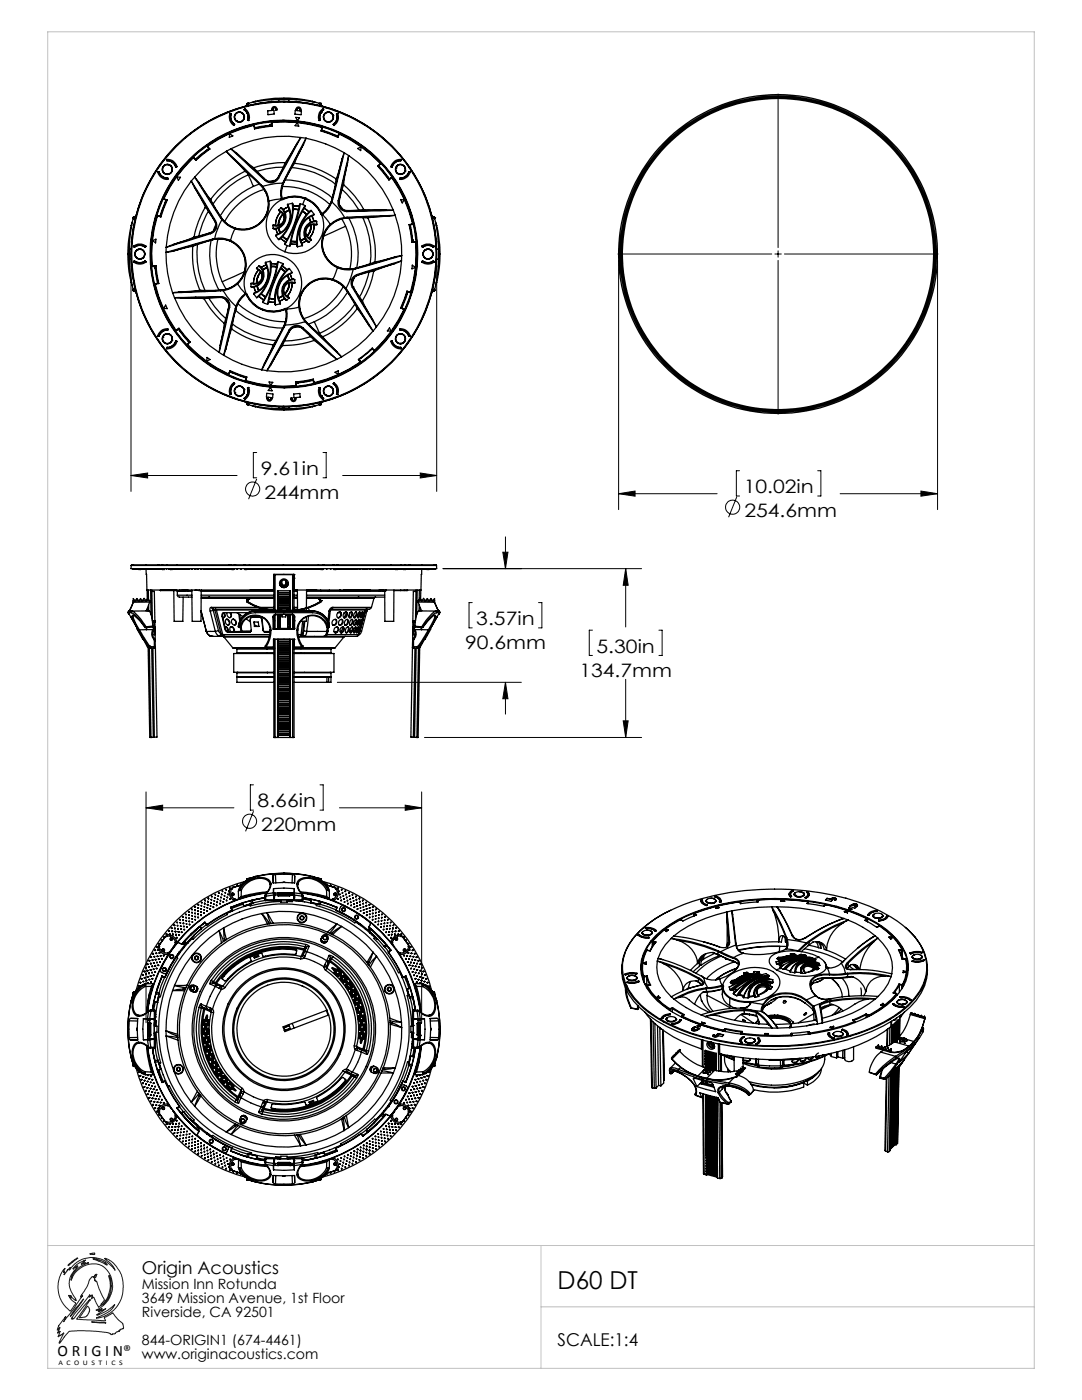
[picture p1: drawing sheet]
<svg xmlns="http://www.w3.org/2000/svg" width="216mm" height="279mm" viewBox="0 0 216 279" stroke-linecap="round" stroke-linejoin="round" font-family="sans-serif">
<defs><g id="words">
<text font-size="4.9" x="111.3" y="257.2">D60 DT</text>
<g font-size="3.7">
<text x="52" y="94.8">9.61in</text>
<text x="52.8" y="99.6">244mm</text>
<text x="148.4" y="98.5">10.02in</text>
<text x="148.5" y="103.2">254.6mm</text>
<text x="95" y="124.8">3.57in</text>
<text x="92.8" y="129.5">90.6mm</text>
<text x="119" y="130.3">5.30in</text>
<text x="115.6" y="135">134.7mm</text>
<text x="51.4" y="161.1">8.66in</text>
<text x="52.1" y="165.9">220mm</text>
</g>
<g font-size="3.5">
<text x="28.3" y="254.2">Origin Acoustics</text>
<text x="111.3" y="268.6">SCALE:1:4</text>
</g>
<text font-size="3.2" x="11.5" y="270.6">O R I G I N®</text>
<g font-size="2.8">
<text x="28.3" y="257.2">Mission Inn Rotunda</text>
<text x="28.3" y="260">3649 Mission Avenue, 1st Floor</text>
<text x="28.3" y="262.8">Riverside, CA 92501</text>
<text x="28.3" y="268.4">844-ORIGIN1 (674-4461)</text>
<text x="28.3" y="271.3">www.originacoustics.com</text>
</g>
<text font-size="1.4" x="11.7" y="272.4">A C O U S T I C S</text>
</g></defs>
<g fill="none" stroke="#000" stroke-width=".2">
<path d="M155.3 18.8v30.6M26.1 52v46.1M87.1 52v46.1M123.3 50.7h30.7M123.4 52v49.7M154.6 50.7h1.3M155.3 50.1v1.2M155.3 52v30.7M156.5 50.7h30.7M187.1 52v49.7M26.1 94.9h21.2M26.1 94.9l3.4-.5v1z"/>
<path d="M51.2 95.6l-1.6 4M51.2 90.3h-.6v5.1h.6M64.5 90.3h.6v5.1h-.6M68.4 94.9h18.7M83.9 94.4l3.2 .5-3.2 .5zM123.4 98.5l3.3-.5v1zM123.4 98.5h19.7M147 99.2l-1.6 4M147.6 93.9h-.7v5.1h.7M163.2 93.9h.6v5.1h-.6M167.6 98.5h19.5M183.8 98l3.3 .5-3.3 .5z"/>
<path d="M88.4 113.5h39.6M100.3 110.2h1.1l-.5 3.3zM100.9 107.1v6.4M124.8 113.5l.5 3.3h-.9zM124.8 113.5v11.6M67.3 136.2h36.7M94.2 120.3h-.6v5h.6M100.9 136.2v6.3M100.9 136.2l.5 3.3h-1.1zM107.5 120.3h.6v5h-.6M118.2 125.8h-.6v5h.6M124.8 135.6v11.6"/>
<path d="M131.5 125.8h.6v5h-.6M29.1 158v46.1M50.6 156.6h-.6v5.1h.6M63.9 156.6h.6v5.1h-.6M84.1 158v46.1M84.7 147.2h43.3M124.4 143.9h.9l-.5 3.3zM29.1 161.2l3.4-.5v1zM29.1 161.2h17.6M50.6 161.9l-1.6 4M67.7 161.2h16.4M80.9 160.7l3.2 .5-3.2 .5z"/>
<circle cx="50.4" cy="97.6" r="1.41"/>
<circle cx="146.2" cy="101.2" r="1.41"/>
<circle cx="49.8" cy="163.9" r="1.41"/>
</g>
<path d="M12.7 253.3l.3-.2-.3 .7v.2l.2-.2-.1 .6 .9-1.1 .3-.3-.2 .5 1.2-1.3 .8-.6 1.2-.5 1.8-.1 1.3 .2 .8 .4 1.5 1.2 .6 .7-.6-.9-1.5-1.5 1.3 .6 1 1 .6 .9 .4 .8 .3 1 .1 1.6-.2 1.3-.2 1-.7 1.3-.9 .9-1.3 .9-1.3 .6h-.8l2.7-1.3 1-1.3-2 1.4-1.3 .6h-.3l1.8-1.3-1.4 .7h-.1l.8-.6-1.2 .3 1.4-.9 1-1.2 .8-2v-1.5l-.4-1.3-.6-1-1-1-1.2-.4-1.4 .1-1.6 .6-1.3 1.2-.7 1.4 .4-1.4 .8-.8 1.3-.9 1-.4-.9 .2 .3-.2-.9 .3 .9-.8-1.3 .5-.7 .6-.6 .7 1.1-.6-1.2 1.4-.4 .9-.2 1.1 .1 .8 .3 .9 1 1.7-.5-.2-.6-.7 .1 .5-.5-.6 .4 .8 1 .7-1.1 1.7-1.6-1.8-.4-.9-.4-1.5v-1.4l.2-1 .5-1.2zM13.8 252.3l1.7-1.2-1.9 1.5zM16.7 259.2l-2.7 3.5 1.2-1.7zM17.9 250.3l.7-.2a.2 .2 0 0 1 .2 0 .2 .2 0 0 1 0 .3 .2 .2 0 0 1-.2 0zM18 255.2a.44 .44 0 0 1 .7-.3l.2 .4v.2l.4 .3 .5 1.5 1 2.2-.6 .7v.3l-.6 .4-.9-2-.1-.1-.4 .4 .3-.4-.1-.3-.6 .4 .2-.5-3.2 3.9-.5 .9 .3-.1 .1 .1 2.1-2.7 1.2-1.1-2.7 3.9 5.8 .3-.1-.3a.3 .3 0 0 1-.2-.4 .3 .3 0 0 1 .4-.1l1.3-.8 .9 1.2 1 .9 .2 1-.5 .2-.4 .4-.5 .2-.3 .3h-.4l-.2 .1-.8-.3-2.4-.3-2.3-.1-2.9 .1-2.1 2.3 .9-2-.6 .5h-.3l-.2 .3 .4-1.1-.5 .3 .5-1-.6 .4 .3-.9 1.4-1.8-.4 1.1 1.9-2.4 1.9-2.8-.4 .2 1.3-2zM18.6 251.2l1.6 .4 .8 .4 .4 .5zM18.9 254.5l.4-.2-.1 .3a.22 .22 0 0 1-.1 .3 .22 .22 0 0 1-.3-.2zM21.7 254.6l.4 .8v2.4l-.7 1.5-.6 .8-.4 .3 1-1.4 .5-1.5 .1-1.2zM22.2 256.6v.1zM17.5 260.6l.4 .7-.4 1.1-.5 .4-1.2 .2zM18.2 263.8l2.5 .1 .5 .1z" fill="none" stroke="#191924" stroke-width=".2"/>
<path d="M9.5 6.4h196.9v266.7h-196.9zM9.5 248.6h196.9M107.9 248.6v24.5M107.9 260.8h98.5" fill="none" stroke="#c0c0c0" stroke-width=".2"/>
<path d="M26.1 94.9l3.4-.5v1zM83.9 94.4l3.2 .5-3.2 .5zM100.9 136.2l.5 3.3h-1.1zM100.3 110.2h1.1l-.5 3.3zM124.4 143.9h.9l-.5 3.3zM124.8 113.5l.5 3.3h-.9zM29.1 161.2l3.4-.5v1zM80.9 160.7l3.2 .5-3.2 .5zM123.4 98.5l3.3-.5v1zM183.8 98l3.3 .5-3.3 .5z" fill="#000"/>
<g fill="none" stroke="#000" stroke-width=".25">
<path d="M54.1 19.9l2.6-.1 2.5 .1M55.6 19.8l-2.6 .2-3.6 .6M55.6 19.8h2M55.6 19.8v.4M57.6 19.8l3 .2 3.3 .6M57.6 19.8v.4M31.5 34.3h.2a1.77 1.77 0 0 0 1.8 1.2v.3a1.99 1.99 0 0 1-2-1.5zM31.7 34.3a1.75 1.75 0 0 0 1.8 1.3M32.7 39.5h.1M32.7 39.5l.1 .3M32.8 39.5v.2M32.8 39.8l.4 .2"/>
<path d="M32.8 39.7v.1M32.8 39.7l.6 .2M33.1 39.9l-1.2 3.2M33.3 32.1a1.67 1.67 0 0 1 1.8 1.2M33.3 32.1v-.3a1.91 1.91 0 0 1 2 1.5h-.2M33.3 32.1a1.85 1.85 0 0 1 1.8 1.2M33.4 39.9l-1.3 3.4M33.4 39.9l-.2 .1M33.4 32.8h.1M35.1 35.2a27 27 0 0 0-4.1 8.9M35.1 35.2v.1M35.3 35.3l.7 .1-.4 .6z"/>
<path d="M37.5 32.3v.1M37.5 32.3l-2.4 2.9M37.7 32.1l-.2 .2M37.7 32.1h.1M38.2 36.1a24.2 24.2 0 0 0-5 13.3M38.2 36.1l4.8 8M38.2 36.1l.6 1.3M38.4 31.5a26.2 26.2 0 0 0-5.7 8M38.4 31.5l.1 .1M38.4 31.5h.4M38.5 31.6a25.7 25.7 0 0 0-5.7 7.9M38.5 31.6h.2"/>
<path d="M38.7 31.6l.4 .4M38.8 31.5l-.1 .1M38.8 31.5l.3 .4M38.8 37.4l4.1 6.7M38.8 37.4l2.2 4M38.8 35.3l5.2 8.2M38.8 35.3l.8 1M38.8 35.3l-.6 .8M39.1 31.9v.1M39.4 31.5v.1M39.6 36.3l4.5 7.1M39.6 36.3l1.7 2.6 .8 .9"/>
<path d="M41.3 29.9v.1M41.5 29.4l.2 .3M41.5 29.3v.1M41.5 29v.4M41.5 29l.1 .1M41.5 29.3l.4 .4M41.6 29.1l-.1 .2M41.7 29.6l-2.7 2.2M41.7 29.7h.2M41.7 29.7l-2.6 2.2M41.9 29.7l-2.8 2.3M42.1 39.8l2 3.6"/>
<path d="M45.2 30.2l6.9 6.7M45.2 30.2a23 23 0 0 0-6.4 5.1M45.2 30.2l.8 1M45.7 26.5a27.7 27.7 0 0 0-8 5.6M45.7 26.5l.1 .1M45.8 26.7l.7 .4-.7 .3zM46 31.2l2.9 3M46 31.2l6 5.7M46.1 29.7l6.8 6.3M46.1 29.7l1.1 .9M46.1 29.7l-.9 .5M46.1 22.8l-.2-.2a2 2 0 0 0 .8 2.4"/>
<path d="M46.1 22.8a1.73 1.73 0 0 0 .7 2l-.1 .2M46.1 22.8a1.7 1.7 0 0 0 .7 2l-.1 .2M47.2 30.6l5.8 5.3M47.2 30.6l3.5 2.9M47.2 24.1h.1M48.3 22.6a.95 .95 0 0 1 .2 1.3 .95 .95 0 0 1-1.3 .2M48.3 22.6a.96 .96 0 0 0-1.3 .2 .96 .96 0 0 0 .2 1.3M48.3 22.6h.1M48.7 21.9a1.73 1.73 0 0 1 .7 2.1l.2 .1M48.7 21.9l.2-.2a1.98 1.98 0 0 1 .7 2.4M48.7 21.9a1.7 1.7 0 0 1 .7 2.1l.2 .1M48.9 34.2a18.2 18.2 0 0 0-6.8 5.6"/>
<path d="M48.9 34.2l3.1 2.7M49.2 21l-.3 .2M49.2 20.7h.1M49.2 22.5h.1M49.2 25.3l-3.5 1.2M49.2 20.7v.4M49.2 25.2l.1 .1M49.2 21l.1 .1M49.2 21h.2M49.2 20.7l.4-.1-.2 .4M49.4 21v.1M49.4 20.6h.1"/>
<path d="M49.5 23h.1M49.5 34.9l1.1 2.3M49.5 34.9a16.7 16.7 0 0 0-7 5.8M49.6 25.2l-.4 .1M49.6 20.6l-.4 .4M49.6 25.2h.1M49.7 34.8l-.2 .1M50.4 25l.4 .2M50.4 25h.1M50.4 25a26 26 0 0 0-8.9 4M50.5 25a26 26 0 0 0-8.9 4.1M50.5 25l.2 .2"/>
<path d="M50.6 37.2a15.1 15.1 0 0 0-6.7 5.9M50.7 33.5l2.3 2.3M50.7 25.2l.1 .5M50.8 25.2h-.1M50.8 25.2l.1 .4M50.9 25.6l-.1 .1M50.9 20.2l-.7 .3M50.9 20.2a26 26 0 0 1 11.4 0M50.9 20.2l.1 .1M51.3 25.4v.1M51.8 36.7l-1.2 .5M52 36.9a5.1 5.1 0 0 1-.3 7.7 5.1 5.1 0 0 1-7.6-1.2"/>
<path d="M52 36.9h.1M52 36.9l.3 .3M52.1 36.9h-.1M52.1 36.9l.3 .3M52.3 37.2l.8 1.3 .5 1.6M52.4 37.2h-.1M52.4 37.2a5 5 0 0 1 1.3 2.9M52.7 37.8a13.3 13.3 0 0 0-7.9 6.4M53 35.9l-.1 .1M53 35.8v.1M53.4 22.1l.9-.1a.55 .55 0 0 1 .4-.7 .55 .55 0 0 1 .6 .6l-.3 .1v-.3a.25 .25 0 0 0-.3-.2 .25 .25 0 0 0-.2 .3l.2 1-1.2 .1zM53.8 25v.1"/>
<path d="M53.8 25h.4M53.8 24.9v.1M54.2 24.6h.1M54.2 25l-3.4 .5M54.2 24.6v.5M54.2 25.1l.1 .1M54.2 25.1l-3.3 .5M54.3 24.6v.6M54.3 25.2l-3.5 .5M54.4 24.4l-.1 .2M54.4 24.4a26.3 26.3 0 0 1 9.7 1M54.4 24.3a26.3 26.3 0 0 1 9.7 1"/>
<path d="M54.4 24.3v.1M54.4 24.3l-.2 .3M54.6 24.3h.1M54.6 24.3l-2.5 .3-2.5 .6M54.6 24.3h4.1M54.7 24.3h.1M54.9 36l-1.2 .2M55.5 35.5a1.66 1.66 0 0 1-2.5 .3M55.5 35.5h.1M55.5 35.5l.1 .1M55.5 35.5a1.67 1.67 0 0 1-2.5 .4M55.6 35.6a1.74 1.74 0 0 1-2.7 .4"/>
<path d="M56.1 39.7l-2.4 .4M56.1 39.7l.1 .1M56.1 39.7h.1M56.2 39.8a5.7 5.7 0 0 0-3.1 5.4 5.7 5.7 0 0 0 3.7 5M56.2 39.8h.2M56.2 39.7h-.1M56.2 39.7h.1M56.3 39.6l.1 .1M56.3 39.6l-.1 .1M56.3 39.7l-.1 .1M56.3 39.7h.1M56.3 37.2a13.1 13.1 0 0 1 9.5 3.6"/>
<path d="M56.4 36.5l-1.3 .1-2.7 .6M56.4 36.5h.1M56.4 36.5a5 5 0 0 0-.3 3.2M56.4 39.7v.1M56.4 39.7h.1M56.5 33.4a14.7 14.7 0 0 0-5.2 .8M56.5 36.5l-.3 1.6v1.6M56.6 36.1h.1M56.6 36.1l-.2 .4M56.7 36.1l.1 .1M56.7 36.1l-.2 .4M56.8 36.2a4.8 4.8 0 0 0-.5 3.4"/>
<path d="M56.9 35.9a14.3 14.3 0 0 1 9.4 3.6M56.9 32.5a18.7 18.7 0 0 0-6.2 1M56.9 32.5l-1.4 3M58.2 33.4a16.3 16.3 0 0 1 8.7 3.4M58.6 24.3h.1M58.7 24.3h.1M58.7 24.3h.6M58.8 32.6a18.8 18.8 0 0 1 8.3 3.1M58.8 32.6l-2 3.6M59 23.4l.8 .1-.5 .6zM59.2 21.4l.4-.1 .4 .4 .1 1.2-1.3-.1 .1-.8zM59.3 28.6l-3.8 6.9"/>
<path d="M59.3 28.6l-2.4 3.9M59.3 24.3l3.7 .7M59.3 24.3h.1M59.3 24.5l.3 .7-.7-.1zM59.4 21.7l.2-.1 .2 .2v.3h-.5zM60 27.4l-4.4 8.2M60 27.4a23.2 23.2 0 0 0-13.9 2.3M60 27.4l-.7 1.2M60 27.4l1.1 .2M60.4 24.5h.1M60.5 24.5h.1M60.6 28.8l-3.9 7.3"/>
<path d="M60.6 28.8l-1.4 2.8-.4 1M60.8 39.7l-.4 1.1M60.8 39.7a5.6 5.6 0 0 1 3.2 3M60.8 39.7a5.4 5.4 0 0 0-4.4 .1M60.9 39.6a6.1 6.1 0 0 0-4.5 .1M60.9 39.6l-.1 .1M60.9 39.6a6 6 0 0 1 3.2 3.1M60.9 39.5a5.3 5.3 0 0 1 3.2 3.1M60.9 39.5h.1M60.9 39.5a5.5 5.5 0 0 0-4.5 .2M60.9 39.5v.1M61.1 27.6l-4.5 8.5"/>
<path d="M61.1 27.6a25 25 0 0 1 7.6 2.9M61.1 27.6l-.5 1.2M62.3 20.2l.8 .3M62.3 20.2v.1M63 25h.3M63 24.9v.1M63.3 25a25.4 25.4 0 0 1 8.8 4.2M63.3 25v.1M63.7 20.6l.3 .4M63.8 23h.1M63.9 20.6h.1M63.9 21v.1"/>
<path d="M64 21l-.1 .1M64 21h.1M64 22.5h.1M64 20.7h.1M64 20.7l.1 .4M64 22.4v.1M64 21v.1M64 20.7l-.3-.1 .3 .4M64.1 21l.4 .2M64.1 26.1l3.3 1.3M64.1 25.4l.1 .2M64.1 25.3v.1"/>
<path d="M64.1 25.3l.2 .3M64.2 26.1h-.1M64.2 26.1l3.1 1.2M64.2 25.6h.1M64.2 26l3.2 1.2M64.2 25.6l-.1 .5M64.3 25.6l-.1 .5M64.5 21.7a1.98 1.98 0 0 0-.8 2.4M64.5 21.7l.1 .2a1.73 1.73 0 0 0-.7 2.1l-.2 .1M64.5 21.7l.1 .2a1.7 1.7 0 0 0-.7 2.1l-.2 .1M64.6 26.1v.1M66.2 40a5.3 5.3 0 0 1-1.9 2.7"/>
<path d="M66.3 39.8h.1M66.3 39.8l-.2 .4M66.4 39.8l-.2 .5M66.4 23.1h.1M67 27v.1M67.1 35.7l-.8 4.1M67.1 22.8a1.74 1.74 0 0 1-.6 2l.1 .2M67.2 22.8a1.73 1.73 0 0 1-.7 2l.1 .2M67.2 22.8l.2-.2a2 2 0 0 1-.8 2.4M67.3 27.3l.1 .1M67.6 26.8v.1M67.6 26.8l-.3 .5"/>
<path d="M67.6 26.9l-.2 .5M67.8 26.8l-.2 .1M67.8 26.8a27.3 27.3 0 0 1 8 5.7M67.9 26.7a25.3 25.3 0 0 1 7.9 5.8M67.9 26.7l-.1 .1M67.9 26.7l-.3 .1M68.3 37.8a17.2 17.2 0 0 1 3.3 4.1M68.3 31.7l-2 8.1M68.3 31.7l-1.2 4M68.6 36.9a16.8 16.8 0 0 1 4 4.9M68.6 36.9l-.9 3.2M68.7 30.5l.9 .5"/>
<path d="M68.7 30.5l-2.3 9.3M68.7 30.5l-.4 1.2M69.4 32.5l-1.8 7.6M69.4 32.5l-.8 4.4M69.6 31a23.9 23.9 0 0 1 8.9 11M69.6 31l-2.1 9.1M69.6 31l-.2 1.5M71.4 29.6l.7-.3-.1 .8zM72.1 29.2l2.9 2.4M72.1 29.2h.1M75 31.6l.2 .2M75 31.6h.1"/>
<path d="M75.2 31.8a27.2 27.2 0 0 1 5.6 8M75.2 31.8h.1M75.4 33.1l2.2 2.8M75.4 33.1h.1M75.5 33.1l2.1 2.7M75.6 33.1l2.1 2.6M75.8 32.5v.2M75.8 32.7v.1M75.8 32.7l-.4 .4M75.8 32.8l-.3 .3M75.8 32.5h.1M75.8 32.5v.3"/>
<path d="M75.8 33.4v.1M77.4 35.3v.1M77.6 35.8v.1M78 35.5l.1 .1M78 35.5l.4 .1M78 35.5l-.4 .3M78.1 35.6h.2M78.1 35.6l-.5 .3M78.3 35.6a26.2 26.2 0 0 1 4 8.9M78.4 35.6a26 26 0 0 1 4 8.9M78.4 35.6h-.1M78.5 32.4l.8-.5 .7-.1v.3a1.74 1.74 0 0 0-1.8 1.2h-.2z"/>
<path d="M79 33.5a.95 .95 0 0 0 .6 1.2 .95 .95 0 0 0 1.2-.6M79 33.5h.1M79 33.5a.95 .95 0 0 1 1.2-.6 .95 .95 0 0 1 .6 1.2M79.8 35.5a1.75 1.75 0 0 0 1.8-1.2h.2a2.07 2.07 0 0 1-2 1.5zM79.9 39.8l.8 .1-.4 .6zM80 32.1a1.77 1.77 0 0 0-1.8 1.2h-.2M80.8 39.8h.1M80.8 34.1h.1M80.8 39.8l1.3 3.5M81.8 34.3h-.2a1.82 1.82 0 0 1-1.8 1.3M25.8 51.7l.2 2.7 .6 3.6M25.8 49.7v2"/>
<path d="M25.8 51.7h.4M25.8 49.7h.4M25.9 48.2l-.2 2.5 .2 2.5M26.2 56.4l.2 .8M26.2 45a24.5 24.5 0 0 0 0 11.4M26.2 45h.1M26.3 56.4h-.1M26.4 44.2l-.2 .8M26.6 43.4l-.6 3.4-.2 2.9M26.6 58h.1M26.6 43.4h.1M26.6 58v-.3l.4 .3"/>
<path d="M26.6 57.8l.4 .3M26.6 58v.1M26.6 49.1a2.06 2.06 0 0 1 2.5 0l-.1 .3a1.74 1.74 0 0 0-2.2 0zM26.6 52.3l.2-.2a1.74 1.74 0 0 0 2.2 0l.1 .2M26.6 52.3a2.06 2.06 0 0 0 2.5 0M26.6 43.3h.1M26.6 52.3l.2-.3a1.69 1.69 0 0 0 2.2 0l.1 .3M26.6 58.1h.5M26.6 43.3v.4l.4-.3M26.6 58.1h.1M26.9 58.1l.3 .4M26.9 58h.1"/>
<path d="M27 43.3l.1 .1M27 43.4v.1l-.1-.1M27 43.3v.1M27 58v.1M27 43.3l-.4 .3M27.1 58l-.1 .1M27.1 43.3h-.5M27.2 42.9l-.3 .4M27.3 49.9h.1M27.3 49.9a.96 .96 0 0 1 1.4 .2 .96 .96 0 0 1-.2 1.4M27.3 49.9a.96 .96 0 0 0-.2 1.4 .96 .96 0 0 0 1.4 .2M28.5 51.5h.1"/>
<path d="M30.2 48.7v4M30.2 52.7l.3 2.6 .6 2.5M30.2 52.7h.1M30.2 48.7h.1M30.3 53h.1M30.3 53l.3 .2M30.3 48.7h-.1M30.3 48.1l-.1 .6M30.3 48.1h.1M30.4 53l.2 .1M30.4 46.9h.1M30.4 48l.7-.3-.1 .8z"/>
<path d="M30.6 53.1v.1M30.8 53.5l.2 .1M30.9 56.9a26.5 26.5 0 0 0 4 9M30.9 44.4a10 10 0 0 0-.6 3.4v.3M30.9 53.2l.6 3.3M30.9 44.4h.1M31 44.1l-.1 .3M31 53.6h.1M31 53.2v.4M31 44.1h.1M31 56.9a26 26 0 0 0 4 8.9M31 53.1l.6 3.4"/>
<path d="M31 56.9h-.1M31 53.1l-.4 .1M31 53.1v.5M31.1 57.8l.1 .3M31.1 57.8h.1M31.1 56.7l-.1 .2M31.1 53l.6 3.6M31.1 56.6v.1M31.1 53l-.1 .1M31.1 56.6l-.2 .3M31.1 53l-.5 .1M31.2 58.1l1.3 3.5"/>
<path d="M31.2 58.1h.1M31.3 43.2a26.3 26.3 0 0 0-1 9.8M31.3 43.2l.1 .1M31.4 43.3a26 26 0 0 0-1 9.7M31.5 56.1h-.1M31.5 43.1l-.1 .2M31.5 43.1l.6 .2M31.6 56.5l.1 .1M31.6 43l-.1 .1M31.6 43l-.3 .2M31.6 56.5l-.5 .1M31.6 43l.4 .2"/>
<path d="M31.7 56.6l-.6 .1M32 43.2l.1 .1M32.1 42.7l.1 .1M32.9 40.4h.2M33.1 50.4a24.4 24.4 0 0 0 1.3 8M33.2 49.4l-.1 1M33.2 40l-1.2 3.2M34.4 50.2l-1.3 .2M34.4 58.4l.4 1M34.5 48.8l-1.3 .6M34.8 59.4a22.9 22.9 0 0 0 8.9 10.9M34.8 59.4l1.4 .1"/>
<path d="M35.7 58.3l-1.3 .1M36.2 59.5l4.5 .1M38.5 49.2l-4.1 1M38.5 49.2a18.4 18.4 0 0 0 1.4 8.7M38.7 47.3l-4.2 1.5M39.1 59.3l-.4 .2M39.4 48.8a17.4 17.4 0 0 0 1.5 9.2M39.9 57.9l-4.2 .4M39.9 57.9h4.1M40.7 59.6a19.2 19.2 0 0 0 4 4.9M41 41.4a17.9 17.9 0 0 0-2.3 5.9M41 41.4l1.8 2.7"/>
<path d="M41.6 42.2a15.8 15.8 0 0 0-1.9 4.9M41.7 59.5a15.1 15.1 0 0 0 3.3 4.1M41.9 46.5l-7.4 2.3M41.9 46.5l.1 .1M41.9 46.5l-3.2 .8M41.9 46.5h.1M42 46.6l-8.8 2.8M42.1 47.9a14.6 14.6 0 0 0 1.6 10M42.4 47.7l-9.3 2.7M42.4 47.8l-8 2.4M42.4 47.7v.1M42.4 47.9l-3.9 1.3"/>
<path d="M42.4 47.9a5.1 5.1 0 0 1 6.5 4.1 5.1 5.1 0 0 1-4.9 5.9M42.4 47.8v.1M42.8 47.7h1.2l2 .4M42.8 47.7l-.4 .1M42.8 44.1a1.56 1.56 0 0 1-.9 2.4M42.8 47.6v.1M42.8 47.6a5.2 5.2 0 0 1 3.2 .4M42.8 47.6l-.4 .1M42.9 44.1a1.61 1.61 0 0 1-1 2.4M42.9 44.1h-.1M43 44.1a1.73 1.73 0 0 1-1 2.5M43 44.1h-.1"/>
<path d="M43 44.9l-.4 1.1M43.5 47.7a13.6 13.6 0 0 0 1.6 10M44 57.9l-8.3 .4M44 57.9v.1M44 43.5l.3 .4M44 57.9h.1M44 58l-9.6 .4M44 59.3l-7.8 .2M44 59.4l-3.3 .2M44 59.3a1.61 1.61 0 0 1 1.6 2M44 59.4a1.58 1.58 0 0 1 1.6 1.9M44 59.3v.1"/>
<path d="M44.1 59.2a1.78 1.78 0 0 1 1.7 2.1M44.1 59.2l-9.3 .2M44.1 59.2l-.1 .1M44.1 43.4l-.1 .1M44.1 43.4h.1M44.1 43.4l.2 .3M44.3 43.9l-.9 1.8-.6 1.9M44.3 43.9a5.4 5.4 0 0 0 2.6 1.7M44.3 43.7l1.2 1.1 1.5 .7M44.3 43.7v.2M44.5 57.9v.1M44.5 57.9h-.5"/>
<path d="M44.5 58l1.6 2.2 1 .9M44.5 58h-.5M44.8 59.6l.8 .9M45.6 48h.1M46 48.1a5.1 5.1 0 0 1 1.3 8.5M46 48a5.3 5.3 0 0 1 1.4 8.7M46 48v.1M46.9 45.6l-.9 2.4M47 45.5l-.1 .1M47.3 56.6l.1 .1M47.3 56.6l-1.3 .8-1.5 .5M47.4 56.7l1.6 1.9"/>
<path d="M47.4 56.7a5.5 5.5 0 0 1-2.9 1.3M48.8 54.3l-4.5 1.9M48.9 58.6a5.2 5.2 0 0 0-1.8 2.5M48.9 58.6l.1 .1M49 58.6h.1M49 58.6v.1M49 58.6h-.1M49 58.7l-1.4 1.5-.4 1M49 58.7a5.1 5.1 0 0 0-1.9 3M49 58.7l.2 .1M49 58.7h.1M49.1 58.6a5.7 5.7 0 0 1 3.1-7.3 5.7 5.7 0 0 1 7.4 2.8 5.7 5.7 0 0 1-2.6 7.5"/>
<path d="M49.1 58.6l.2 .1M49.1 58.7h.1M49.1 58.6v.1M49.1 58.7h-.1M49.2 58.7h.1M49.2 58.7a5.9 5.9 0 0 0 3.2 3.1M49.2 58.8a5.4 5.4 0 0 0 3.2 3.1M49.2 58.7v.1M49.3 58.7a5.7 5.7 0 0 0 3.2 3M50.1 56.6v.6M50.6 58.6l.6 .8M51 58.3l-.3-1 .4 1"/>
<path d="M51.2 53.5a1.64 1.64 0 0 1 1.1 2.2 1.64 1.64 0 0 1-2.2 .9M51.2 53.5v.1a1.57 1.57 0 0 1 1 2 1.57 1.57 0 0 1-2.1 .9v.1M51.2 56.5v-.3a3.2 3.2 0 0 1 .7-1.8l.1-.1-.6 .9-.2 1.3M51.3 57l.4 1M51.6 53.9a3.8 3.8 0 0 0-1 2.7 3.8 3.8 0 0 1 1-2.7zM51.6 58l-.3-.9 .3 .9M51.6 53.1a2.32 2.32 0 0 1 .8 2.6 2.32 2.32 0 0 1-2.3 1.5M51.6 53.1h.1a2.27 2.27 0 0 1 .8 2.7 2.27 2.27 0 0 1-2.4 1.4M51.6 53.1l-.4 .4M52 54.3l-.5 1-.2 1.2M52.1 58.6l.9 .7M52.1 58.6l.9 .6"/>
<path d="M52.6 59.8l-1-.7 1 .8M53 52.4a4.3 4.3 0 0 1-2.4 6.2M53.1 52.9l-1 .5M53.3 53.3l-.9 .5M53.3 53.4l-.9 .5 .9-.5M53.6 40.1a5.1 5.1 0 0 1-6.6 5.4M53.7 40.1a5.2 5.2 0 0 1-6.8 5.5M53.7 40.1h-.1M53.7 59.5l1.1 .2M53.9 52.1a8.2 8.2 0 0 1-2.7 7.3M53.9 52.1l.1 .1a7.6 7.6 0 0 1-2.8 7.2M53.9 52.1l-.9 .3"/>
<path d="M54.1 52.6l1.2 .1h-1.2M54.1 53.3h1.1M54.1 53.1l1.1 .1M54.1 53.2h1.1M54.4 45l.1 .6M55 47l.6 .8M55.4 46.7l-.3-1 .4 1M55.5 52.2l-.1 .1a25.4 25.4 0 0 1-3 8.1h.1M55.5 52.2a22.4 22.4 0 0 1-3 8.2M55.5 52.2l.9 .4M55.6 45.5l.3 1M55.6 59.4l.8-.4z"/>
<path d="M55.6 44.9l.2-1 .6-1.1-.6 1.1-.2 1M55.6 41.9a1.65 1.65 0 0 1 1.1 2.2 1.65 1.65 0 0 1-2.3 .9M55.6 41.9v.1a1.57 1.57 0 0 1 1 2 1.57 1.57 0 0 1-2.1 .9l-.1 .1M55.7 45.5l.3 .9M56 53.6l.9 .7M56 42.3a3.8 3.8 0 0 0-1 2.7 4 4 0 0 1 1-2.7M56 47.6l1 .7zM56.1 53.5l.8 .7M56.1 53.6l.8 .7M56.1 41.5a2.29 2.29 0 0 1 .7 2.6 2.29 2.29 0 0 1-2.3 1.5M56.1 41.5a2.27 2.27 0 0 1 .8 2.7 2.27 2.27 0 0 1-2.4 1.4M56.1 41.5l-.5 .4"/>
<path d="M56.3 53.1l1 .8-1-.8M56.4 42.7l-.6 .9-.3 1.3M56.4 47.1l.9 .7M56.4 52.6l.1 .1a24 24 0 0 0-3.1 8M56.4 52.6a23.4 23.4 0 0 0-3 8.1M56.5 59.1l-.9 .4M56.6 41.8l.9-.5-.9 .5M56.8 48.8l.5 .2M56.9 58.6l.6-1.1 .3-1a3.1 3.1 0 0 1-.9 2.2M57.3 47.8l-.9-.6 .8 .7M57.3 49l-.5 1.2M57.3 49l.5 .1"/>
<path d="M57.3 55l.3 .9M57.4 54.9l.3 1M57.4 40.8a4.3 4.3 0 0 1-2.4 6.2M57.7 56.5l-.2 1.1-.7 1M57.7 59.5l-.5 .4M57.7 41.9l-.9 .5M57.7 42l-.8 .4M57.7 41.9l-.8 .5M57.7 53.6a8.4 8.4 0 0 0-2.7 7.3M57.7 53.6a7.7 7.7 0 0 0-2.8 7.2l.1 .1M57.7 53.6l.6 .8M57.9 54.7l.3 1z"/>
<path d="M58 48.7l1.2 .1zM58.1 48.1l1.1 .1M58.1 48.2l1.1 .1-1.1-.1M58.3 54.4a4.3 4.3 0 0 0-2.4 6.2M58.3 54.4a4.4 4.4 0 0 0-2.3 6.2h-.1M58.3 40.6a8.3 8.3 0 0 1-2.7 7.2M58.3 40.6a7.5 7.5 0 0 1-2.7 7.2M58.3 56.4a3.9 3.9 0 0 1-1 2.7 3.9 3.9 0 0 0 1-2.7zM58.3 40.6l-.9 .2M58.5 41.8l1 .1zM58.5 41.7l1.1 .1M58.8 55.8a2.31 2.31 0 0 0-2.3 1.5 2.31 2.31 0 0 0 .7 2.6"/>
<path d="M58.8 55.8a2.27 2.27 0 0 0-2.4 1.4 2.27 2.27 0 0 0 .8 2.7M58.8 55.8v.6M58.8 56.4a1.63 1.63 0 0 0-2.2 .9 1.63 1.63 0 0 0 1.1 2.2M58.8 56.4v.1a1.56 1.56 0 0 0-2.1 .9 1.56 1.56 0 0 0 1 2v.1M59.7 41.2l-1.2-.1 1.2 .1M59.9 40.7a29.2 29.2 0 0 1-3.1 8.1M59.9 40.7a22.2 22.2 0 0 1-3.1 8.1M59.9 40.7l.5 .1M60 48l.9-.4-.9 .5M60.2 48.5l1-.5zM60.3 49l-.9 .2M60.4 42.1l.8 .7"/>
<path d="M60.4 40.8l.5 .2M60.9 47.4l-.9 .5M60.9 41v.1a25.1 25.1 0 0 0-3.1 8M60.9 41a21.3 21.3 0 0 0-3.1 8.1M61.2 42.8l-.9-.6 .9 .6M61.6 42.3l-.9-.7 1 .7M61.7 43.4l.4 .9M61.8 46.3l.2-1.4v.3a2.97 2.97 0 0 1-.7 1.9M62 44.3l-.4-.8 .4 .9M62.1 44.9v.3a2.79 2.79 0 0 1-.8 1.9M62.1 47.9l-.4 .4M62.1 44.9l-.2 1.3-.6 1"/>
<path d="M62.1 42a7.4 7.4 0 0 0-2.8 7.2h.1M62.1 42a8.3 8.3 0 0 0-2.7 7.2M62.1 42l.6 .8M62.2 43.1l.4 1zM62.7 42.8a4.2 4.2 0 0 0-2.4 6.2M62.7 42.8v.1a4.3 4.3 0 0 0-2.4 6.1M62.7 44.8a3.9 3.9 0 0 1-1 2.8 3.9 3.9 0 0 0 1-2.8zM63.2 44.2a2.28 2.28 0 0 0-2.3 1.5 2.28 2.28 0 0 0 .8 2.6M63.2 44.2a2.27 2.27 0 0 0-2.4 1.5 2.27 2.27 0 0 0 .8 2.6h.1M63.2 44.2l.1 .6M63.3 44.8a1.64 1.64 0 0 0-2.3 .9 1.64 1.64 0 0 0 1.1 2.2M63.3 44.8l-.1 .1a1.56 1.56 0 0 0-2 .9 1.56 1.56 0 0 0 .9 2v.1"/>
<path d="M64 42.7l.2 .1M64.1 42.7h-.1M64.1 42.7h.1M64.1 42.7h.2M64.2 42.8a5.7 5.7 0 0 1-1.3 6.2 5.7 5.7 0 0 1-6.1 1.2M64.2 42.8h.1M64.2 42.7v.1M64.2 42.7h.1M64.3 42.7v.1M64.3 42.8l1.6 2M64.3 42.7l.1 .1M64.3 42.7h.1"/>
<path d="M64.4 42.8h-.1M65.9 44.8a5.2 5.2 0 0 0 1.4 8.6M65.9 44.8l.1 .1M66 44.9a5.1 5.1 0 0 0 1.3 8.4M66.1 40.2l.1 .1M66.1 40.2l-.6 1.3-1.2 1.2M66.2 40.3l1.9 2 .7 1.1M66.2 40.3a5.1 5.1 0 0 1-1.8 2.5M66.4 55.8a5.1 5.1 0 0 0-6.6 5.4M66.4 55.8l1.4 .8 1.2 1.1M66.4 55.7a5.2 5.2 0 0 0-6.8 5.6M66.4 55.7v.1"/>
<path d="M66.4 55.7a5.1 5.1 0 0 1 2.6 1.9M67.3 53.4l-.9 2.3M67.3 53.4a5.2 5.2 0 0 0 3.2 .4M67.3 53.3v.1M67.3 53.3l1.7 .4h1.5M67.5 40.1a1.79 1.79 0 0 0 1.7 2.1M67.5 40.1h.1M67.6 40.1a1.66 1.66 0 0 0 1.7 2M67.6 40.1h.1M67.7 40.1a1.6 1.6 0 0 0 1.6 1.9M67.7 40.9l.8 .9M68.2 43.7a13.6 13.6 0 0 1 1.6 10"/>
<path d="M68.5 57.2a13.4 13.4 0 0 1-7.9 6.4M68.8 43.4l.1 .1M68.8 43.4a5.2 5.2 0 0 0-2.9 1.4M68.9 43.5a5 5 0 0 0-2.9 1.4M69 45.2l-4.5 2M69 57.7l.3 .3M69 57.6v.1M69 57.6l.3 .4M69.2 58.1l2.1 3.5M69.2 58.1a5.1 5.1 0 0 0-7.6-1.3 5.1 5.1 0 0 0-.3 7.7M69.3 42.1l-.1 .1M69.3 58l4.4 7.1"/>
<path d="M69.3 43.4v.1M69.3 43.4h-.5M69.3 42v.1M69.3 58l-.1 .1M69.3 58l5.1 8.1M69.3 58h.1M69.3 43.5h4.1M69.3 43.5a5.1 5.1 0 0 0-4.9 5.9 5.1 5.1 0 0 0 6.5 4.1M69.3 43.5h.1M69.3 43.5h-.4M69.4 58.3a15 15 0 0 1-6.7 5.9M69.6 43.5a14.7 14.7 0 0 1 1.6 9.9"/>
<path d="M70.3 57.4l4.8 7.9M70.4 57.3l4.1 6.7M70.4 57.3l-.1 .1M70.4 57.3l1.9 2.7M70.4 57.3h.1M70.5 53.8l-.6 1.9-.9 1.9M70.5 53.7v.1M70.7 55.4l-.4 1.1M70.9 53.6v.1M70.9 53.7l-.4 .1M70.9 53.5v.1M70.9 53.6l-.4 .1"/>
<path d="M71.3 54.8a1.71 1.71 0 0 0-1 2.6M71.3 54.8v.1M71.3 54.9a1.63 1.63 0 0 0-.9 2.4M71.3 54.9h.1M71.4 54.9a1.65 1.65 0 0 0-1 2.4M72.4 43.4a17.2 17.2 0 0 1 1.5 9.2M72.6 41.8l4.5 .1M72.6 41.8l-3.3 .2M73.4 43.5a18.4 18.4 0 0 1 1.4 8.7M73.6 54.3a15.5 15.5 0 0 1-1.9 5M74.6 54.1a16.8 16.8 0 0 1-2.3 5.9M74.6 54.1l-3.2 .8"/>
<path d="M74.8 52.2l-3.9 1.3M77.1 41.9l-7.8 .2M77.1 41.9l1.4 .1M77.6 43.1l-4.2 .4M77.6 43.1l-8.3 .4M78.5 42l-9.3 .2M78.5 42l.3 1M78.8 52.6l-7.5 2.3M78.8 52.6l-4.2 1.5M78.8 43a22.2 22.2 0 0 1 1.4 8M78.8 43l-9.5 .4M78.8 43l-1.2 .1"/>
<path d="M78.9 51.3l-2.9 .7-1.2 .2M78.9 51.3l-8 2.3M80.1 52.1a23.3 23.3 0 0 1-5 13.2M80.1 52.1l-8.8 2.7M80.1 52.1l-1.3 .5M80.2 51l-9.3 2.7M80.2 51l-1.3 .3M80.2 51l-.1 1.1M81.1 58.7h.1M81.2 58.1l-1.3 3.4M81.2 58.1l.1 .1M81.2 58.1l.6 .2"/>
<path d="M81.3 58.2l-1.2 3.2M81.3 58.2l.4 .2M81.4 58.2l-1.2 3.3M81.6 44.8l.6 3.6M81.6 44.8l.1 .1M81.7 44.9l.6 3.4M81.8 58.3l-.1 .1M81.8 44.9l.5 3.4v-.5l.1 .1M82 58.2l-.2 .1M82 58.2h.1M82 45.3l-.2 .1M82.1 58.2l-.4 .2"/>
<path d="M82.1 43.3l.1 .3M82.1 43.3h.1M82.2 44.7v.1M82.2 43.6l.6 2.5 .3 2.6M82.2 44.7l-.6 .1M82.2 44.8l-.5 .1M82.2 43.6h.1M82.2 47.8h.1M82.3 48.3l-.1 .1M82.3 52.9l.6 .5-.7 .3zM82.3 57.3h.1M82.3 44.5l-.1 .2"/>
<path d="M82.3 47.8v.5M82.3 57.3a25.9 25.9 0 0 1-4.1 8.9M82.4 44.5v.2l-.2 .1M82.4 44.5h-.1M82.4 57h.1M82.8 48.3l.1 .2M82.8 48.2v.1M82.8 48.2l.2 .2M82.8 48.3l-.6 .1M82.8 48.2l-.5 .1M82.8 54.5h.1M82.9 48.5a26 26 0 0 1-.9 9.7"/>
<path d="M83 53.3h.1M83 48.4a28.5 28.5 0 0 1-.9 9.8M83 48.4l-.1 .1M83 53.3l-.7 4M83 52.7h.1M83 48.7h.1M83 48.6v.1M83.1 48.7l.1 2-.1 2M83.1 52.7l-.1 .6M84.1 52.3l.2-.2a1.74 1.74 0 0 0 2.2 0l.1 .2M84.1 52.3a2.06 2.06 0 0 0 2.5 0M84.1 52.3l.2-.3a1.69 1.69 0 0 0 2.2 0l.1 .3"/>
<path d="M84.8 49.9a.95 .95 0 0 0-.2 1.3 .95 .95 0 0 0 1.3 .3M84.8 49.9h.1M84.8 49.9a.96 .96 0 0 1 1.4 .2 .96 .96 0 0 1-.2 1.4M85.9 51.5h.1M86.1 42.9l.3 .4M86.2 58.1h.5M86.3 58v.1M86.3 58h.1M86.3 43.4h.1M86.3 43.3v.1M86.3 43.4v.1M86.3 43.3l.4 .3"/>
<path d="M86.3 58l.4-.3v.4M86.4 58.1l-.3 .4M86.6 49.1a2.06 2.06 0 0 0-2.5 0l.2 .3M86.6 49.1l-.1 .3a1.74 1.74 0 0 0-2.2 0M86.6 49.1l-.1 .3a1.69 1.69 0 0 0-2.2 0M86.7 43.3h-.5M86.7 43.3v.4l-.4-.3M86.7 43.3h.1M86.7 58.1h.1M86.7 43.4l.6 3.7 .2 2.6M86.7 43.4h.1M86.7 58h.1"/>
<path d="M86.7 57.8l-.4 .3M86.9 44.2l.2 .8M87 56.4h.1M87 45h.1M87.1 51.7h.4M87.1 49.7h.4M87.1 56.4l-.2 .8M87.1 45a24.5 24.5 0 0 1 0 11.4M87.5 48.2l.1 2.5-.1 2.6M87.5 51.7l-.2 2.9-.6 3.4M87.5 49.7v2M32.5 67.3h.1"/>
<path d="M32.5 67.3a.95 .95 0 0 1 1.2-.6 .95 .95 0 0 1 .6 1.2M32.5 67.3a.95 .95 0 0 0 .6 1.2 .95 .95 0 0 0 1.2-.6M32.5 61.6a24.9 24.9 0 0 0 5.6 8M32.5 61.6h.1M33.1 60.9l.3 .7-.8-.1zM33.5 65.9a1.67 1.67 0 0 0-1.8 1.2M33.5 65.9v-.3a1.91 1.91 0 0 0-2 1.5h.2M33.5 65.9a1.85 1.85 0 0 0-1.8 1.2M34.3 67.9h.1M34.9 65.9h.4M35 65.8h.2M35 65.8l-.1 .1"/>
<path d="M35.1 68.1a1.75 1.75 0 0 1-1.8 1.3M35.1 68.1h.2a1.99 1.99 0 0 1-2 1.5v-.3M35.1 68.1a1.77 1.77 0 0 1-1.8 1.2M35.2 65.8l.1 .1M35.6 65.7l2.1 2.6M35.7 65.6l2.1 2.7M35.7 65.6l-.4 .3M35.7 65.5l2.3 2.8M35.7 65.5v.1M35.7 65.5l-.5 .3M35.9 66l-.1 .1M37.5 68.6v.1"/>
<path d="M37.5 68.9a26.6 26.6 0 0 0 7.9 5.8M37.5 68.6v.3M37.5 67.9l-.1 .1M37.5 68.9a25.7 25.7 0 0 0 8 5.7M37.5 68.7v.2M37.5 68.9h.1M37.8 68.3h.2M37.8 68.3l-.3 .3M38 68.3l-.5 .4M38.1 69.6l.2 .2M38.1 69.6h.1M38.3 69.8l2.9 2.4"/>
<path d="M38.3 69.8v.1M41.2 72.2a26.8 26.8 0 0 0 8.8 4.2M41.2 72.2h.1M41.3 71.3l.6 .5-.7 .3zM43.7 70.3l.9 .6M43.9 69l-.2 1.3M44.6 70.9a22 22 0 0 0 7.6 2.9M44.7 64.5l-.8 4.5M45 69.7l-.4 1.2M45.5 74.6l-.1 .1M45.6 61.3l-.9 3.2M45.6 61.3h.1"/>
<path d="M45.6 74.5l-.1 .1M45.6 61.3l-1.7 7.7M45.6 61.3h.2M45.6 74.5h.2M45.8 74.5l-.4 .2M45.8 61.3l-2.1 9M45.9 74l3.3 1.2M45.9 74v.1M45.9 74.2l3.2 1.2M45.9 74l-.3 .5M45.9 74.1l3.2 1.2M45.9 74.1l-.1 .4"/>
<path d="M46.2 65.7l-1.2 4M46.2 65.7a17.9 17.9 0 0 0 8.3 3.1M46.4 74.3l-.1 .1M46.4 64.7a16.6 16.6 0 0 0 8.7 3.2M46.4 76.6l.3-.2 .1 .2a1.73 1.73 0 0 0-.7 2.1h-.2l-.1-.9 .2-.7zM46.8 78.4h.1M47 61.6l-2.4 9.3M47 61.6v.1M47 61.9a14.1 14.1 0 0 0 9.4 3.6M47 61.7l-2 8M47 61.7h.1M47.1 61.7l-.9 4"/>
<path d="M47.1 61.1l.1 .1M47.1 61.1l-.1 .5M47.2 61.2l-.2 .5M47.4 60.6a13.7 13.7 0 0 0 9.6 3.6M48.7 77.8a.97 .97 0 0 0-1.2-.6 .97 .97 0 0 0-.7 1.2M48.7 77.8h.1M48.7 77.8a.97 .97 0 0 1-.6 1.1 .97 .97 0 0 1-1.3-.5M48.7 75.2l-.1 .1M49 75.8h.1M49 75.8l.1 .3M49.1 75.8l.1 .2M49.1 75.3l-.1 .5"/>
<path d="M49.1 76.1a26.4 26.4 0 0 0 9.8 1M49.2 76a26.3 26.3 0 0 0 9.7 1M49.2 76l-.1 .1M49.2 75.2l-.1 .1M49.2 79h.1M49.2 78.9v.1M49.2 75.2l-.1 .6M49.3 78.9l-.1 .1M49.4 77.4a1.73 1.73 0 0 1-.7 2.1l.2 .2M49.4 77.4l.2-.1a2 2 0 0 1-.7 2.4M49.4 77.4a1.7 1.7 0 0 1-.7 2.1l.2 .2M49.5 78.4h.1"/>
<path d="M50 76.4h.3M50 76.3v.1M50.3 76.4a10.1 10.1 0 0 0 3.5 .6l.2 .1M50.3 76.4h.1M52.2 73.8l1.1 .2M52.4 61.9h.1M52.4 61.8v.1M52.5 61.7l-.1 .1M52.5 60.4l.9 .3M52.7 72.6l-.5 1.2M52.8 76.9h.1M52.9 76.9h.1"/>
<path d="M53.2 78.5l1.3 .1-.1 .8h-.1a.53 .53 0 0 1-.6 .6 .53 .53 0 0 1-.4-.7l-.1-.1zM53.5 79.3h.5l-.2 .5-.3-.1zM53.6 60.2l1.2 .1zM53.7 76.2l.7 .1-.4 .6zM54 77.3l.3 .7-.8-.1zM54 77.1l.6 .1M54 72.8l-.7 1.2M54 77v.1M54.5 68.8l-1.8 3.8M54.6 77.1l.1 .1M54.6 77.1v.1M54.6 77.1h.1"/>
<path d="M54.6 77.2h4.1M55.8 60.1l1-.5-1 .5M55.9 60.6l-.9 .3M56.4 69l-.8 1.1-1.6 2.7M56.6 65.3l-2.1 3.5M56.6 65.3h.1M56.6 65.3l-3.9 7.3M56.7 65.3l-4.5 8.5M56.8 64.9h.1M56.8 64.9l-.2 .4M56.8 61.6h.2M56.8 61.6a5.9 5.9 0 0 1-4.3 .1"/>
<path d="M56.8 61.6l.1 .1M56.9 61.7a5.2 5.2 0 0 1-4.5 .2M56.9 61.7l.1 .1M56.9 61.7h.1M56.9 61.7a5.7 5.7 0 0 1-4.5 .1M56.9 64.9l-.2 .4M57 61.7h.1M57 61.6l.2 .1M57 61.8a5.1 5.1 0 0 1-.4 3.5M57 61.6v.1M57 61.7l.1 .1M57.1 61.8l.1 1.5-.4 1.6"/>
<path d="M57.1 61.8h.1M57.1 61.8h-.1M57.2 61.7h-.2M57.2 61.7v.1M57.2 61.8a5.9 5.9 0 0 1-.3 3.1M57.7 65.8l-4.4 8.2M57.7 65.8l.1 .1M57.8 65.9l-3.8 6.9M57.8 65.9l.1 .1M57.9 66l-1.5 3M58.6 78.6l1.2-.1 .1 .8h-.9a.54 .54 0 0 1-.4 .9 .54 .54 0 0 1-.6-.8h.3v.3a.25 .25 0 0 0 .3 .2 .25 .25 0 0 0 .2-.3zM58.7 77.1l-.1 .1"/>
<path d="M58.7 77.1v.1M58.7 77.1h.1M58.9 77v.1M59 76.2l.1 .1M59 76.2v.6M59 76.8l-.1 .2M59.1 76.4h.4l-.1 .1M59.1 76.3v.5M59.1 76.3l.4 .1M59.1 76.8h-.1M59.1 76.8l-.2 .3M59.6 65.2l-1.2 .2"/>
<path d="M59.6 61.3l-2.4 .4M59.6 61.3a5.7 5.7 0 0 0 1.3 2.9M59.8 61.2l-.2 .1M59.8 61.2l.4 1.7 .8 1.3M60.3 65.5l2.4 2.4M60.3 65.5a1.59 1.59 0 0 0-2.4 .5M60.3 65.5h.1M60.4 65.5l5.7 5.3M60.4 65.5a1.63 1.63 0 0 0-2.6 .4M60.4 65.4l6.8 6.3M60.4 65.4a1.74 1.74 0 0 0-2.7 .4M60.4 65.4v.1"/>
<path d="M60.9 64.2l-1.3 .4-2.7 .3M60.9 64.2l.3 .4M61 64.2h-.1M61 64.2l.3 .3M61.2 64.6l7 6.6M61.3 64.5l6 5.8M61.3 64.5l-.1 .1M61.3 64.5l3.1 2.7M61.3 64.5h.1M62 67.2a17.3 17.3 0 0 1-5.2 .9M62 75.9v.1M62.4 75.8l-3.3 .5"/>
<path d="M62.4 75.8l.1 .5M62.5 75.9l-3.4 .5M62.5 75.7l-3.5 .5M62.5 75.7l-.1 .1M62.5 75.7l.2 .5M62.5 76.3l.4 .1M62.7 76.2l.1 .1M62.7 67.9a18.7 18.7 0 0 1-6.3 1.1M62.7 67.9l3.4 2.9M62.7 76.2l-.2 .1M62.7 64.2l1.1 2.3M62.7 64.2l-1.1 .5"/>
<path d="M62.8 76.3l.1 .1M63.7 76.2v.1M63.7 76.3l-2.5 .5-2.5 .4M63.8 66.5l-.2 .1M63.9 78.4h-.1M63.9 77.4a1.73 1.73 0 0 0 .7 2.1l-.1 .2M63.9 77.4l-.2-.1a2 2 0 0 0 .8 2.4M63.9 77.4a1.7 1.7 0 0 0 .7 2.1l-.1 .2M64 79h.1M64 76.2l-.3 .1M64 76.1v.1M64.4 67.2l2.9 3.1"/>
<path d="M65 78.8h.1M66.1 70.8l1.1 .9M66.1 77.3a.95 .95 0 0 0-1.3 .2 .95 .95 0 0 0 .2 1.3M66.1 77.3h.1M66.1 77.3a.95 .95 0 0 1 .2 1.3 .95 .95 0 0 1-1.3 .2M66.5 76.6a1.73 1.73 0 0 1 .7 2.1M66.5 76.6l.1-.2a1.98 1.98 0 0 1 .8 2.3h-.2M66.5 76.6a1.77 1.77 0 0 1 .6 2.1M66.9 74.3l.6-.3v.7zM67.2 71.7a23.7 23.7 0 0 1-13.9 2.3M67.3 70.3l.9 .9M67.6 74.9l-3.6 1.3"/>
<path d="M67.6 74.8v.1M68.2 71.2l-1 .5M70.8 60.7a17.5 17.5 0 0 1-7 5.8M71.3 61.6a17.9 17.9 0 0 1-6.9 5.6M71.3 61.6l2.4 3.5M71.6 71.7l.3 .4M71.7 72.4a26.2 26.2 0 0 1-8.9 3.9M71.7 72.4h.1M71.8 72.1l-.1 .3M71.8 72.4a26 26 0 0 1-8.9 4M71.9 72.1h-.1M71.9 72.1l-.1 .3"/>
<path d="M71.9 71.4l.1 .1M72.3 60l2.2 4M73.7 65.1l.7 1M73.9 69.9h.1M74.2 69.5l.3 .4M74.3 69.6l-2.7 2.2M74.4 66.1a23.6 23.6 0 0 1-6.2 5.1M74.5 64l.6 1.3M74.5 69.9h.4M74.6 69.8l-.3-.3-2.8 2.3 .3 .3M74.6 69.8h.2M74.6 69.8l-.1 .1"/>
<path d="M74.8 69.8l.1 .1M75.1 65.3l-.7 .8M75.5 69.3h.1M75.6 69.3a25.6 25.6 0 0 1-8 5.6M75.7 69l.1 .1M77.7 65.4l.3 .7-.7-.1zM78 68.1h.2a1.82 1.82 0 0 0 1.8 1.3v.2a2.07 2.07 0 0 1-2-1.5zM78 68.1h.2a1.69 1.69 0 0 0 1.8 1.2M78.1 66.1l.1 .1M78.2 66.2l-2.6 3.1M79.8 65.9v-.3a1.98 1.98 0 0 1 2 1.5M79.8 65.9a1.74 1.74 0 0 1 1.8 1.2h.2"/>
<path d="M79.8 65.9a1.76 1.76 0 0 1 1.8 1.2h.2M79.9 68.5h.1M79.9 66.6a.95 .95 0 0 0-.9 1 .95 .95 0 0 0 .9 .9M79.9 66.6h.1M79.9 66.6a.95 .95 0 0 1 1 1 .95 .95 0 0 1-1 .9M79.9 61.5l.6 .2M80.1 61.4l-.2 .1M80.1 61.4l.4 .2M80.3 61h.1M80.5 61.7v.2M80.5 61.6v.1M80.5 61.6l.1 .3"/>
<path d="M80.5 61.9a27.8 27.8 0 0 1-5.7 7.9M80.5 61.9h.1M80.6 61.9a25.7 25.7 0 0 1-5.7 8M48.9 80.2l.3 .2M49.2 80.7h.1M49.2 80.3v.4M49.2 80.4h.2M49.2 80.4l.4 .4M49.3 80.3l-.1 .1M49.4 80.4l.2 .4-.4-.1M49.4 80.8l3.3 .6 2.9 .2M49.4 80.8h.1"/>
<path d="M49.4 80.3v.1M49.4 80.4h.1M50.2 80.9l.7 .3M50.9 81.2a24.5 24.5 0 0 0 11.4 0M51 81.1l-.1 .1M54.1 81.5l2.6 .1 2.5-.1M55.6 81.6h2M55.6 81.2v.4M57.6 81.2v.4M62.3 81.1v.1M63.1 80.9l-.8 .3M63.9 80.3l.1 .1"/>
<path d="M63.9 80.8l-2.6 .5-3.7 .3M63.9 80.8h.1M63.9 80.4h.1M64 80.3v.1M64 80.4h.1M64 80.4l-.3 .4 .3-.1M64 80.3l.1 .4M64 80.4l-.3 .4M64 80.7h.1M64.5 80.2l-.4 .2M26.2 112.9l-.1 .6h61v-.6M26.2 112.9h60.9"/>
<path d="M26.5 113.5l.1 .1M26.5 113.6v-.1l.1 .1M26.6 113.5l.1 .1M26.6 119.8v.1M26.6 119.9v.3M26.6 112.7h.1M26.7 113.6h.1M26.7 113.5l.1 .1M26.7 113.5v.1M26.8 113.6h.1M26.8 113.5l.1 .1M26.8 113.5v.1"/>
<path d="M26.9 113.6h.1M27 119.9l-.4-.4a2.8 2.8 0 0 1-.6 2.1l-.2 .3M27 113.5v.1M27 113.5l-.1 .1M27 119.9h-.4M27 119.9h1.4M27 119.9l.3-.4 .4 .4 .3-.4 .4 .4M27 113.6h.1M27 113.6l.1-.1 .1 .1M27.1 113.6h.1M27.1 113.5l.1 .1M27.2 113.6h.1"/>
<path d="M27.2 113.6l.1-.1v.1M27.3 113.6h.1M27.4 113.5v.1M27.4 113.6h.1M27.4 113.5l-.1 .1M27.5 113.5l.1 .1 .1-.1M27.5 113.5l-.1 .1M27.6 113.6h.1M27.6 113.5l.1 .1M27.7 113.5l.1 .1zM27.7 113.6h.5M27.7 113.6h.1"/>
<path d="M27.8 113.6h.1M27.8 113.5v.1M27.9 113.5l.1 .1M27.9 113.6h.1M28 113.6h.1M28 113.6h.2M28.1 113.5l-.1 .1M28.2 113.6h.1M28.2 113.5l.1 .1M28.3 113.6h.1M28.3 113.5v.1M28.4 113.6h.1"/>
<path d="M28.4 113.5v.1M28.4 113.5l.1 .1 .1-.1M28.6 113.6h.1M28.6 113.5l.1 .1M28.7 113.5l-.2 .1M28.7 113.6h.1M28.8 113.5v.1M28.8 113.6h.1M28.9 113.6h.1M28.9 113.5l.1 .1M28.9 113.5l-.1 .1M29 113.6v-.1l.1 .1"/>
<path d="M29 113.6h.1M29 113.5v.1M29.1 113.5v.1M29.1 113.6h.1M29.1 119.9h.8v.3M29.1 113.6l.2 4.2M29.1 112.7h.1M29.1 119.9h-.7M29.1 119.9l.4-.5 .3 .5M29.1 119.9l-.3-.5-.4 .5M29.2 113.5l-.1 .1M29.2 113.5l.1 .1"/>
<path d="M29.3 113.5l-.2 .1M29.3 117.8h25.3M29.3 113.6h.1M29.4 113.5v.1M29.4 117.8v1.8M29.4 113.5l.1 .1M29.4 113.5l-.1 .1M29.4 113.6h.1M29.5 113.6h.1M29.5 113.6h-.1M29.5 113.5v.1M29.6 113.5l.1 .1"/>
<path d="M29.6 117.8v1.8M29.6 113.5h-.1M29.7 113.5v.1M29.7 113.6h.1M29.7 113.5l.1 .1M29.8 113.6h.1M29.9 113.5l-.1 .1M30 113.5l.1 .1M30 113.5l-.3 .1M30.1 117.8v4.9M30.1 113.6h.1M30.1 113.5l.1 .1 .1-.1"/>
<path d="M30.1 113.5v.1M30.2 113.6h-.1M30.3 113.5v.1M30.3 113.5l.1 .1M30.3 118h.5l.1 6.1M30.3 117.8l.1 6.1h.3M30.4 113.5h.1M30.4 113.6h.1M30.5 113.5l.1 .1v-.1M30.6 113.5l.1 .1zM30.7 113.6h.1M30.7 113.5l.3 .1"/>
<path d="M30.8 113.5l-.1 .1M31 113.6h.1M31 113.5v.1M31.1 113.5l-.1 .1M31.1 113.5l.1 .1 .1-.1M31.2 113.6h.2M31.3 113.5l.1 .1 .1-.1M31.5 112.7h.2M31.5 113.5l.1 .1M31.6 113.6h.1M31.6 113.5h.1M31.7 113.5l-.1 .1"/>
<path d="M31.7 113.5l.1 .1 .1-.1M31.9 113.5h.1M32 113.5l.1 .1v-.1M32 117.8v.1M32 117.9h3.2M32 117.9v-.1h3.2v.1M32.2 113.5l.1 .1M32.3 113.6h.1M32.3 113.5v.1M32.5 112.7h-.1M32.7 113.5v.1l.1-.1M32.8 113.5v.2h-.4v-.2l-.1 .1"/>
<path d="M33.2 113.5v.1l.1-.1M33.3 112.7h.1M33.7 113.5v.1l.1-.1M33.8 113.5l.1 .1M33.9 113.6h.1M33.9 113.5v.1M34 113.5v.2M34 113.7h.1M34.2 113.5l.1 .1M34.3 113.6h.1M34.3 113.5v.1M34.3 113.5l.1 .1"/>
<path d="M34.4 113.6h.1M34.5 113.5l-.1 .1M34.5 113.5v.1M34.5 113.6h.1M34.5 113.6l-.5 .1M34.6 113.5l-.1 .1M34.7 117.9v6.1h1.7M34.7 113.5l.1 .1M34.9 113.5l-.1 .1M35 113.5h-.1M35 113.5v.1M35 113.6h.1"/>
<path d="M35.1 113.5l-.1 .1M35.1 113.5v.1M35.1 113.6h.1M35.1 113.6l.1-.1 .1 .1M35.2 113.5l.1 .1M35.2 117.9h.7M35.3 113.6h.1M35.3 113.5v.1l.1-.1M35.3 113.5v.1M35.3 112.7h.1M35.4 118.8l.1 .2 .3 .2M35.4 118.8h2.9"/>
<path d="M35.5 113.5h-.1M35.6 113.5v.1M35.6 113.5h-.1M35.7 113.5l-.1 .1M35.7 113.5v.1M35.7 113.6h.1M35.8 119.2h1.8M35.9 117.9h.3M35.9 117.8v.1M36 113.5l-.3 .1M36.1 113.5l-.2 .1M36.1 113.5l-.1 .1"/>
<path d="M36.2 117.9h.3M36.2 117.8v.1M36.2 113.5h-.1M36.3 113.5h-.1M36.4 113.5l.1 .1 .1-.1M36.5 117.9l.5-.1zM36.5 117.9h.1M36.5 117.8v.1M36.5 119.2v4.8M36.5 117.9v.1M36.6 113.5l-.1 .1M36.7 113.5l-.1 .1"/>
<path d="M36.8 113.5l-.1 .1M36.8 113.5h-.1M37 113.5l.1 .1M37.1 113.6l.2-.1zM37.4 113.5l-.1 .1M37.4 117.8h-.4M37.5 117.8v.2M37.6 113.5l.1 .1 .2-.1M37.6 119.2h.7M37.9 113.5l-.1 .1M38.2 113.5l.1 .1M38.3 118h-2.9v.8"/>
<path d="M38.3 117.8v6.2h1.7M38.3 113.6h.1M38.4 113.5l-.1 .1M38.5 113.5l-.2 .1M38.8 113.5l.1 .1M38.9 113.6h.1M38.9 117.8l.9 .1M38.9 113.5v.1M39 113.5l-.1 .1M39.4 113.5l.1 .1M39.5 113.5l.1 .1M39.5 113.6h.1"/>
<path d="M39.6 113.6h-.1M39.7 113.5l-.1 .1M39.8 117.9h.3M39.8 117.7v.2M40 113.5l.1 .1M40.1 113.6h.1M40.1 119.2h14.5M40.1 118h14.5M40.1 118.8h14.5M40.1 119.4h14.5M40.1 117.9v6.1M40.2 117.8l-.1 .1"/>
<path d="M40.2 113.5l.1 .1v-.1M40.2 113.6h-.1M40.2 113.6l-.1-.1v.1M40.7 113.5v.1M40.7 113.5l.1 .1-.1-.1v.1M40.7 113.6h.1M40.9 113.6l-.1-.1 .1 .1M40.9 113.5v.1M41 113.5l-.1 .1M41.2 113.5l.1 .1M41.3 113.5l.1 .1M41.4 113.6v-.1l.1 .1"/>
<path d="M41.5 113.6h-.1M41.5 113.5v.1M41.5 113.5l.1 .1M41.6 113.5l-.1 .1M41.6 113.5v.1M41.7 113.5l-.1 .1M41.7 119.1l.1 .1M41.9 113.5v.1M41.9 113.5l.2 .1M42 113.6h-.1M42 113.5l.1 .1M42.1 113.5v.1"/>
<path d="M42.1 113.5h.1M42.2 113.5l.1 .1 .1-.1M42.5 113.5l.1 .1M42.6 113.5h.1M42.6 113.6h.1M42.7 113.5h.1M42.8 113.5h.1M42.9 113.5l.1 .1v-.1M43.1 113.5h.2M43.3 113.5h.1M43.4 113.5h.1M43.5 113.5h.1"/>
<path d="M43.6 113.5l.1 .1v-.1M43.8 113.5h.1M43.9 113.5h.2M44 113.5h.2M44.2 113.5v.1l.3-.1M44.5 113.5h.1M44.6 113.5h.1M44.7 113.5l.1 .1 .2-.1M45 113.5l.1 .1 .1-.1M45.2 113.5h.1M45.3 113.5l.1 .1 .4-.1M45.8 112.7h.1"/>
<path d="M45.8 113.5l.1 .1 .1-.1M45.9 113.6h.1M45.9 112.7h.2M46.2 113.5v.2h.5v-.2l-.1 .1-.1-.1M46.8 112.7h.1M47.3 113.5v.1l.1-.1M48 113.5l.1 .1 .1-.1M48.7 112.7h.1M48.7 112.7h.2M48.8 113.5l.1 .1M48.9 113.5v.1M49.2 119.9v.2a12.8 12.8 0 0 0 7.9 1.9 11.8 11.8 0 0 0 7-1.9l-.1-.2"/>
<path d="M49.2 119.9h.1M49.2 119.9v.1M49.2 119.9v.2M49.3 113.5v.2h-.4v-.1M49.3 113.5l.1 .1v-.1M49.4 120v.1M49.4 119.8l-.2 .1M49.4 119.8v.2M49.5 113.5l.1 .1M49.6 119.5l-.2 .3M49.6 119.5h.1M49.6 113.5v.1"/>
<path d="M49.6 119.5v-.1l-.4 .5M49.6 119.5l-.2 .5M49.7 113.5l-.1 .1M49.8 112.7h.1M49.8 113.5v.1M49.9 117.8h4.5M49.9 113.5l-.1 .1M50.2 113.5l-.1 .1-.1-.1 .1 .1M50.4 113.5v.1l-.1-.1 .1 .1M50.5 113.5l.1 .1 .1-.1M50.7 113.5l.1 .1M50.8 113.5l.1 .1v-.1"/>
<path d="M51 113.5h.1M51.1 113.5l.1 .1v-.1M51.3 113.5h.3M51.5 113.5h.4M51.9 113.5v.1l.1-.1M52 113.5l.1 .1 .4-.1M52.8 113.5h-.3M52.9 113.5h-.1M53.2 113.5h-.3M53.4 113.5h-.2M53.4 113.5l.1 .1 .1-.1M53.7 113.5h-.1"/>
<path d="M53.8 113.5h-.1M53.9 113.5v.1l.1-.1M54.1 113.5h-.1M54.2 113.5l.1 .1 .1-.1M54.4 113.5h-.1M54.5 113.5h-.1M54.6 117.8h.1M54.6 114.7h.3M54.6 114.7v7.1l-.2-.1M54.6 113.5l.1 .1M54.7 114.6l-.1 .1M54.7 113.5v.1"/>
<path d="M54.8 113.5l-.1 .1M54.9 113.5l-.1 .1M54.9 114.7h3.5M54.9 114.7v7.1M55 113.5l.1 .1M55.1 113.5v.1M55.1 113.6l.1-.1zM55.2 113.5v.1M55.4 117.9h2.5M55.4 117.9v3.9M55.4 117.9l.1 .4M55.4 118.3h2.5"/>
<path d="M55.4 118.3l.1 .3M55.4 113.5l.1 .1M55.5 113.5v.1M55.5 118.3h2.3M55.5 118.3h-.1M55.5 119l-.1-.4h2.5l-.1 .4M55.5 119.4l-.1-.4h2.5l-.1 .4M55.5 119.8l-.1-.4h2.5l-.1 .4M55.6 113.5l-.1 .1M55.8 116.4a.88 .88 0 0 0 .9 .9 .88 .88 0 0 0 .8-.9M55.8 113.5v.1M55.9 113.6l.1-.1-.2 .1"/>
<path d="M55.9 113.6h.1M56 116.4a.64 .64 0 0 0 .7 .6 .64 .64 0 0 0 .6-.6M56.2 113.5l.1 .1M56.2 115.9v.5a.41 .41 0 0 0 .4 .4 .41 .41 0 0 0 .4-.4v-.5M56.3 113.6h.1M56.3 113.5v.1M56.5 112.7h-30.3v.2M56.6 112.7h.1M56.6 113.5l.1 .1v-.1M56.7 112.7h30.4v.2M56.9 113.5l.1 .1M57 113.6h.1"/>
<path d="M57 113.5v.1M57.1 113.5l-.1 .1M57.3 113.5l.1 .1M57.4 113.5v.1M57.4 113.6h.1M57.5 113.5l-.1 .1M57.7 113.5l.1 .1M57.7 113.5l.1 .1 .1-.1M57.8 118.3h.1M57.9 117.9v3.9v-.2h-.5M57.9 117.9l-.1 .4M57.9 118.3l-.1 .3"/>
<path d="M58 113.5h.1M58.2 113.6l-.1-.1 .1 .1M58.2 113.5v.1M58.2 113.6h.1M58.3 113.5l-.1 .1M58.4 114.7h.3M58.4 114.7v7.1M58.5 113.5l.1 .1M58.5 113.5l.1 .1 .1-.1M58.6 114.6l.1 .1M58.7 114.7h.1M58.7 115.4h.1"/>
<path d="M58.7 118.8h.6M58.7 114.7v7.1l.2-.1M58.7 117.8h.6l.1 3.9M58.7 119.2h.6M58.7 118h.6M58.7 119.4h.6M58.8 113.5h.1M58.8 113.5h.2M58.9 113.5l.1 .1 .1-.1M59.2 113.5h.1M59.3 113.5l.1 .1v-.1M59.5 113.5h.2"/>
<path d="M59.6 113.5h.2M59.7 113.5l.1 .1 .1-.1M59.9 113.5h.2M60 113.5l.1 .1 .1-.1M60.3 113.5h.1M60.4 113.5h.1M60.5 113.5h.3M60.8 113.5l.1 .1 .6-.1M61.2 119.2h15.6M61.2 118h15.6M61.2 118.8h15.6M61.2 119.4h13.4"/>
<path d="M61.6 113.5h-.2M61.6 113.5l.1 .1v-.1M62 113.5h-.3M62.1 113.5v.1l.1-.1M62.3 113.5h-.1M62.4 113.5v.1l.1-.1M62.8 113.5l-.3 .1M62.8 113.5l.1 .1 .1-.1M63 113.5h.1M63.1 113.5l.1 .1M63.2 117.8h-2l-.1 3.5M63.2 113.6h.1"/>
<path d="M63.2 113.5v.1M63.3 113.5l-.1 .1M63.4 113.5l.1 .1M63.5 113.5v.1M63.5 112.7h.1M63.6 113.5l.1 .1M63.7 119.5h.1M63.7 119.5l.3 .3M63.7 119.5v-.1l.3 .5M63.7 119.5l.3 .5M63.7 113.5v.1M63.9 113.5l.1 .1"/>
<path d="M64 120l-.1 .1M64 113.5v.1M64 119.8v.2M64 119.8v.1M64 117.8v.2M64 119.9h.1M64 119.9l.1 .1M64 119.9l.1 .2M64.4 113.5l.1 .1v-.1M64.5 113.5v.2h-.5v-.2M64.6 112.7h.1M64.6 112.7h-.1"/>
<path d="M65.1 113.5l.1 .1 .1-.1M65.7 117.8v.2M65.9 113.5l.1 .1M66 113.5v.1M66.5 112.7h.1M66.7 113.5v.1M66.8 113.5l-.1 .1M67.1 113.5v.2h-.5v-.2l.1 .1M67.2 112.7h.2M67.3 113.5l.1 .1M67.4 113.5l.1 .1 .2-.1M67.5 112.7h.1"/>
<path d="M67.7 117.8l.1 .1M67.7 113.5l.1 .1 .2-.1M67.8 117.9h.1M67.8 117.8v.1M67.9 117.9h.8M67.9 117.8v.1M68 113.5h.1M68.1 113.5l.1 .1 .2-.1M68.4 113.5l.1 .1 .1-.1M68.7 117.9h5M68.7 117.9v-.1h5v.1M68.7 113.5h.1"/>
<path d="M68.7 113.5h-.1M68.8 113.5l.1 .1 .2-.1M69.3 113.5h-.2M69.4 113.5h-.1M69.5 113.5h-.1M69.5 113.5l.1 .1 .1-.1M69.8 113.5h-.1M70 113.5h-.2M70.1 113.5h-.2M70.1 113.5h-.1M70.2 113.5l.1 .1 .1-.1M70.5 113.5h-.1"/>
<path d="M70.6 113.5h-.1M70.7 113.5h-.1M70.8 113.5l-.1 .1M70.9 113.5l.1 .1 .1-.1M71.1 113.5v.1M71.2 113.5l-.1 .1M71.3 113.6h.1M71.3 113.5h-.1M71.3 113.5v.1M71.4 113.5l-.1 .1M71.6 119.1l-.1 .1M71.6 113.5l.1 .1"/>
<path d="M71.8 113.5v.1M71.8 113.5l-.1 .1M71.8 113.6l.1-.1v.1M71.8 113.6h.1M71.9 113.5v.1M72 113.5l-.1 .1M72.1 117.9v.1M72.3 113.5l.1 .1M72.4 117.9v.1M72.4 113.6h.1M72.4 113.5v.1M72.5 113.5l-.1 .1"/>
<path d="M72.5 113.6h.1M72.5 113.6l.1-.1v.1M72.5 113.5v.1M72.6 113.6h.1M72.6 113.5v.1M72.7 113.5l-.1 .1M73 113.5l.1 .1M73.1 113.6h.1M73.1 113.5v.1M73.2 113.6h.1M73.2 113.5l-.1 .1M73.2 113.5v.1"/>
<path d="M73.3 113.5l-.2 .1M73.6 113.5l.1 .1M73.7 113.6l.1-.1v.1M73.7 113.6h.1M73.8 113.6h.1M73.8 113.5v.1M73.9 117.8l-.2 .1M74.3 113.5l.1 .1M74.4 113.6h.1M74.4 113.5v.1M74.5 113.5l-.1 .1M74.6 119.4l-.5 1.8"/>
<path d="M74.8 113.5l.1 .1M74.9 113.5l.1 .1M75 119.2l-.4 .2M75 113.6h.1M75.1 113.5l-.1 .1M75.4 113.5l.1 .1M75.5 113.6h.1M75.6 117.8v.2M75.7 113.5l-.1 .1-.1-.1 .1 .1M75.8 117.8v.2M75.9 113.5l.2 .1-.1-.1M76 117.8l1 .1"/>
<path d="M76.1 113.5l.1 .1 .1-.1M76.2 113.6l-.1-.1 .1 .1M76.2 117.8l.8 .1M76.4 113.5h.2M76.6 113.5l.1 .1M76.7 113.5l.1 .1M76.7 113.5l.1 .1 .1-.1M77 113.5v.1M77 117.7v.2M77 113.6h.1M77 117.8v.1M77.1 113.5l.1 .1"/>
<path d="M77.1 113.5l-.1 .1M77.2 113.5l.1 .1M77.2 113.6h.1M77.2 113.5v.1M77.3 113.5l.1 .1M77.3 113.5l.2 .1M77.5 113.6h.1M77.6 113.5l.1 .1M77.6 113.5l-.1 .1M77.7 113.6h.1M77.7 113.5h.1M77.7 113.5v.1"/>
<path d="M77.8 113.5h.1M77.9 113.5l.1 .1v-.1M78 112.7h.1M78 113.5v.1M78 113.6h.1M78 113.6l.1-.1 .1 .1M78.1 113.5l-.1 .1M78.2 113.6h.1M78.2 113.5l.1 .1M78.2 113.5v.1M78.3 113.6h.1M78.3 113.5l.1 .1"/>
<path d="M78.4 113.5l-.1 .1M78.4 113.6h.1M78.4 113.5l.1 .1 .1-.1M78.6 117.8v6.2h-1.8v-6.1l-.5-.1M78.6 117.9h1.4M78.7 113.5l.1 .1M78.8 113.6h.1M78.8 113.5l.1 .1M78.9 113.6h.1M79 113.5v.1M79 113.5l-.1 .1M79 113.6h.1"/>
<path d="M79.1 113.5l-.1 .1M79.3 113.5v.2l-.5-.1M79.4 113.5h.1M79.5 113.5l.1 .1M79.6 113.6h.1M79.6 113.5v.1M80 117.9h.6M80 113.5v.1M80 117.8v.1M80 112.7h.1M80 113.6h.1M80.1 113.5l-.1 .1"/>
<path d="M80.2 113.5l-.2 .1M80.5 113.5v.1M80.5 113.5v.2h.4M80.5 113.6h.1M80.6 113.5l-.1 .1M80.6 117.9h.4M80.6 117.8v.1M80.9 112.7h.1M80.9 113.7h.1M81 113.5v.1l.1-.1M81 113.6l-.1-.1v.2M81 117.8v.1"/>
<path d="M81.2 113.5v.1l.1-.1M81.3 113.5h.1M81.3 117.8l-.3 .1M81.4 113.5l.1 .1M81.5 113.6h.1M81.6 113.5h.1M81.6 113.5l-.1 .1M81.6 112.7h.2M81.6 113.5l.1 .1M81.7 113.6h.1M81.7 113.5v.1M81.8 113.5l-.1 .1"/>
<path d="M81.8 113.5l.1 .1M81.8 113.5l.1 .1 .3-.1M82 113.6h.1M82.1 113.5l-.1 .1M82.2 113.5h.1M82.3 113.5v.1M82.3 113.6h.1M82.5 113.5l.1 .1M82.6 113.6h.1M82.6 113.5l-.3 .1M82.7 113.6h.1M82.7 113.5v.1l.1-.1"/>
<path d="M82.7 113.5l-.1 .1M82.7 113.5v.1M82.8 113.5l.1 .1M82.9 113.6h.1M82.9 113.5v.1M83 113.5l-.1 .1M83 118h-.5l-.1 6.1M83 117.8l-.1 6.1h-.3M83.1 113.6h.1M83.2 113.5l-.3 .1M83.2 113.5v.1M83.2 113.6h-.1"/>
<path d="M83.2 113.6h.1M83.2 113.6l.1-.1v.1M83.3 113.6h.1M83.3 117.8l-.2 4.9M83.3 113.5l.1 .1M83.4 113.6h.1M83.4 119.9v.3M83.4 119.9h.1M83.4 113.5l.1 .1M83.4 113.5v.1M83.4 119.9h.8M83.4 119.9l.4-.5 .4 .5"/>
<path d="M83.5 113.6h.1M83.6 113.6h.1M83.6 113.5l-.1 .1M83.6 113.5v.1M83.7 113.5v.1M83.7 113.5l-.1 .1M83.7 117.8l-.1 1.8M83.7 113.6h.1M83.7 113.5l.2 .1M83.8 113.6h.1M83.9 113.6h.1M83.9 113.5v.1"/>
<path d="M83.9 113.5l.1 .1M84 113.5l-.1 .1M84 117.8l-.1 1.8M84 113.6h.1M84 113.5l.1 .1M84 113.5v.1M84.1 113.6h.1M84.1 113.5l.1 .1M84.1 113.6l-.1 4.2h-25.3v-3.2h-4.1v3.2M84.1 112.7h.1M84.2 113.6h.1M84.2 119.9h.7"/>
<path d="M84.2 119.9l.3-.5 .4 .5M84.2 113.5v.1M84.2 113.5l.1 .1M84.3 113.5v.1M84.3 113.5l-.1 .1M84.3 113.6h.1M84.4 113.6h.1M84.5 113.6h.1M84.5 113.6l-.1-.1 .1 .1M84.6 113.6h.1M84.6 113.5l-.1 .1M84.6 113.6h-.1"/>
<path d="M84.6 113.5l.1 .1M84.6 113.5v.1M84.7 113.6h.1M84.7 113.5l-.1 .1M84.7 113.5l.1 .1M84.8 113.6v-.1l.1 .1M84.8 113.5v.1M84.9 113.6h.1M84.9 119.9h1.4M84.9 119.9l.4-.4 .3 .4 .4-.4 .3 .4M84.9 113.5v.1M85 113.6h.1"/>
<path d="M85 113.5l.1 .1M85.1 113.6h.1M85.1 113.5v.1M85.1 113.6h.2M85.2 113.6h.1M85.2 113.6v.1l.4-.1M85.2 113.5l.1 .1M85.3 113.6h.1M85.4 113.6h.1M85.4 113.5l-.1 .1M85.4 113.6v-.1l.1 .1M85.5 113.6h.1"/>
<path d="M85.5 113.6l.1-.1 .1 .1M85.6 113.6h.1M85.7 113.6h.1M85.7 113.5l.1 .1M85.8 113.6h.1M85.8 113.6v-.1l.1 .1M85.8 113.5v.1M85.9 113.6h.1M85.9 113.5v.1M85.9 113.6l.1-.1 .1 .1M86 113.6h.1M86 113.5l.1 .1"/>
<path d="M86 113.5v.1M86.1 113.6h.1M86.1 113.6l.1-.1 .1 .1M86.1 113.6h.2M86.3 113.6h.1M86.3 113.6l.1-.1-.1 .1M86.3 119.9l.4-.4v.6l.8 1.8M86.3 119.9h.4M86.4 113.5v.1M86.4 113.6h.1M86.5 113.5l-.1 .1M86.6 113.5v.1"/>
<path d="M86.6 113.6h.1M86.6 113.5h-.1M86.6 112.7h.1M86.7 119.9v.3M86.7 113.5l-.1 .1M86.7 113.6h.1M86.7 119.8v.1M86.7 113.6l.2-.1zM86.8 113.5l-.1 .1M25.5 122.3h.7M25.5 122.3l3.9 6.8M25.7 122l-.2 .1v.2"/>
<path d="M25.8 121.9h.1M25.8 122h.1M25.8 121.9v.1M26.2 122.3a8.6 8.6 0 0 1 2.8 2.9M26.4 122l1.2 .9 1.5 2.2M26.4 122l-.2 .1v.2M26.4 122h-.7M26.6 120.2l-.8 1.8M26.7 122.9h-.2l.1 .5 1.2 2.3M27.6 125.8l2 3.3M27.8 125.7l-.2 .1M27.8 125.7l2 3.2"/>
<path d="M28.9 125.2a6.4 6.4 0 0 0-2.4-2.4l-.1 .2 .2 .8 1 2M28.9 125.2h.1M29 125.2h-.1M29.1 125.1l-.1 .1M29.2 125.7h1.3M29.2 125.7h-1.4M29.2 125.2v.5M29.3 125.2l-.1 .5M29.4 129.1l.3 .3h.4M29.4 129.1h.2M29.4 121.4v.5M29.6 129.3l.3 17.9h.2"/>
<path d="M29.6 129.1l.5 .3M29.7 120.8v1.1M29.7 121.9h.1a5.3 5.3 0 0 1 .7 3.1M29.7 121.9l-3.3 .1M29.8 128.9l-.2 .2M29.8 128.9h.1M29.8 128.9l.3 .1M29.8 129.4l.3 17.8M29.9 120.2l-.8 1.7M29.9 120.2h-3.3M30.1 129.4h.1M30.1 129v.4"/>
<path d="M30.1 129.4h.7M30.1 129l.7 .1M30.3 129.4l.3 17.7M30.4 124.1h.3M30.5 125l-1.4 .1M30.5 125l-.1 .2h-1.5M30.5 125.7a1.66 1.66 0 0 0 .2 1.9M30.5 125.7h.2M30.5 126.6h.3M30.5 129.4l.3 17.7M30.7 125.7a1.54 1.54 0 0 0 .1 1.8M30.7 125.4l.1 .1"/>
<path d="M30.7 125.4l-.2 .3M30.7 127.6l.1 .2M30.7 123.9v.2M30.7 123.9l.2 .2M30.7 125.2v.2M30.7 125.2h.2M30.7 124.1h.2M30.7 124.1h.1M30.7 125.7h.1M30.7 124.1v1.1M30.8 125.7l.1-.1v1h-.1M30.8 129.4h.1"/>
<path d="M30.8 129.1v.3M30.8 129.1l.2 .1M30.8 127.8v1.3M30.8 127.8h.2M30.8 125.7v.9M30.8 125.5l-.1 .2M30.8 127.5l-.1 .1M30.8 127.5l.2 .3M30.8 123.9h.1M30.9 124.1v1.1M30.9 125.2l-.1 .3M30.9 125.2v.1"/>
<path d="M30.9 125.2l.1 2.6M31 127.8v1.4M31 129.3h-.1M31 129.2l-.2 .2M31 129.2l.3 17.9h-.5M36.4 124h.1M40 124h.1M40.1 121.9v.1M40.1 122l1.1 4M41.2 126l.3 .5 .4 .4M41.2 126h1.8M41.2 126l.3 .6 .5 .3"/>
<path d="M41.9 126.9l.6 .1M41.9 126.9l.5 .1M41.9 126.9h.1M41.9 122l1.1 4M42 126.9l2.2 .1M42.2 121.2l-.3 .3v.5M42.2 121.2l.3 .4h10M42.2 121.2h9.2M42.5 121.6v.2M42.5 121.8l-.6 .2M42.5 121.8h.4M42.5 121.8l1.1 4.1"/>
<path d="M42.9 121.8l1.2 4.7M43 126l.3 .6 .4 .3M43.2 121.7l-.2-.1-.1 .2M43.2 121.7l-.3 .1M43.2 121.7h10.1M43.2 121.7l1.2 4.9M43.6 125.9l-.6 .1M43.6 125.9l.5 .6M43.7 126.9l.5 .1M44.1 126.5h.1M44.1 126.5l-.4 .4M44.2 127h.6"/>
<path d="M44.2 126.5l.2 .1M44.2 126.5v.5M44.3 123l.5 2.4M44.4 127l.3 .1M44.4 123h-.1M44.4 123l.5 2.4M44.4 126.6l.5 .4h8.9M44.4 126.6h9.4M44.5 123.2l.1 .1M44.6 122.3l-.2 .7M44.6 122.3l.1 .2a.58 .58 0 0 1 0 .8M44.7 127.1h9"/>
<path d="M44.7 127.1l1.7 2.2M44.7 122.3l.1 .1a.51 .51 0 0 1-.2 .9M44.8 125.4a.82 .82 0 0 0 .7 .8M44.9 125.1l.4 .2 .2 .4-.1 .3M44.9 125.1l.4 .1 .3 .5-.1 .3M44.9 125.1h.1M44.9 125.4l.3 .5 .4 .2M44.9 125.4h-.1M45.3 123.6h-.1a.68 .68 0 0 1 .5 .5 .68 .68 0 0 1-.2 .7M45.3 122.3a.61 .61 0 0 0 .1 .7 .61 .61 0 0 0 .7 .1l.1-.4-.2-.4M45.3 123.6a.65 .65 0 0 0-.3 .7 .65 .65 0 0 0 .5 .5M45.3 123.6a.65 .65 0 0 1 .5 .5 .65 .65 0 0 1-.3 .7"/>
<path d="M45.5 126.2h4.2M45.6 126.1h4.2M45.6 126.1l-.1 .1M45.9 122.3l.1 .2a.54 .54 0 0 1-.1 .8M46.1 125.1l.5 .4v.5M46.1 125.1h-.1M46.1 126h-.8h4.7M46.2 125.1a.6 .6 0 0 0-.2 .9M46.2 125.1a.8 .8 0 0 1 .5 .9M46.2 125.1h-.1M46.2 126h3.8M46.2 123.7a.59 .59 0 0 1 .9 .3 .59 .59 0 0 1-.3 .8 .75 .75 0 0 1-.6-1.1z"/>
<path d="M46.4 123.6h.1M46.4 129.3l.2 .1h8h-1.6M46.4 129.3h6.4M46.5 123.6a.67 .67 0 0 1 .5 .5 .67 .67 0 0 1-.2 .7M46.6 123.6h-.1M47.3 122.3l1.1 .7M47.3 135l.1 .1h6M47.3 130.2l.1 .2M47.3 134.3v.7h6M47.3 134.3h6M47.3 129.5h6M47.3 129.5v.8h6"/>
<path d="M47.4 134.2l-.1 .1M47.5 129.4l-.2 .1M47.6 125.1l.1 .1M47.6 126h2.4zM47.7 122.6l.1 1.4M47.7 125.2h.1M47.8 125.2a3.2 3.2 0 0 1 3.4-2.4 3.2 3.2 0 0 1 2.9 3M47.9 122.7l.1 1M48 125.2l.1 .8M48.1 125.1l.2 .9M48.3 126h1.8M49 126h1"/>
<path d="M49.1 123.5l.9 .6M49.1 123.5a3.3 3.3 0 0 0-1.1 1.7h-.2M49.2 123.5a2.94 2.94 0 0 1 3-.4 2.94 2.94 0 0 1 1.7 2.6M49.3 120l.1 .1M49.4 120.1a11.6 11.6 0 0 0 6.2 1.7M49.4 120.1a11.9 11.9 0 0 0 6.2 1.8M49.4 120.1h.1M49.4 122.3h-4.7a.52 .52 0 0 0-.4 .7M49.8 126.1l-.1 .1M50 126l-.2 .1M50.3 123.2l-.4 .3 .2 2.2-.1 .3-.3 .2M50.3 123.2h1.4"/>
<path d="M50.4 123.2h1.4M50.4 123.2l-.3 .1M50.4 123.2h-.1M50.7 124.1l.1 .9M50.8 125l-.1-.9h.8l.1 .9M50.8 124.7l.3 .3M51 122.3h11.3M51 122.3a3.2 3.2 0 0 0-3.3 2.9M51 122v.3M51 122h11.3M51 121.9h3.5M51 122a3.5 3.5 0 0 0-3.4 3.1"/>
<path d="M51 121.9a3.4 3.4 0 0 0-3.4 3.2M51 121.9v.1M51.7 125h-.9M51.7 123.2l.4 .1 .1 .4M51.8 123.2l.3 .1 .2 .3M51.8 123.2h-.1M51.8 121.2h2.8M52.2 123.7l.3 2M52.3 123.6l-.1 .1M52.3 123.6l.2 2.1M52.5 125.7l.1 .3 .4 .2M52.5 125.7l.2 .3 .3 .1"/>
<path d="M52.5 125.7h.1M52.7 126h1.2M52.9 129.3h.1M52.9 129.3v.1M52.9 129.3l.1 .1M52.9 129.4h.1M53 128.9l-.1 .5M53 128.9l.1 .2M53 126.2h.9M53 126.1h.9M53 129.4h.1M53 129.4h1.6"/>
<path d="M53 126.1v.1M53.1 129.1l-.1 .3M53.1 129.1h1.5M53.2 121.6h1.4M53.3 129.4v.1M53.3 130.4h.1M53.3 135h1.3M53.3 135l.1 .1M53.3 130.3l.1 .1M53.3 134.3h1.3M53.3 129.5h1.3M53.3 130.3h1.3"/>
<path d="M53.4 135.1h1.3h-7.4v1.1h7.4M53.4 134.2l-.1 .1M53.4 129.4l-.1 .1M53.9 125.7h.1M53.9 125.7a6.3 6.3 0 0 1-.9 3.2M53.9 125.7l.2 .1M54.1 125.8a6 6 0 0 1-1 3.3M54.5 123.1v2.5M54.5 123.1l.1 .1M54.5 125.6h4.3M54.6 123.2v.7M54.6 127.6h.1"/>
<path d="M54.6 129.1v.3M54.6 127.6h4.1M54.6 127.6v1.5M54.6 125.5l-.1 .1M54.6 125.5h4.1M54.6 123.9h.1M54.6 129.4h.1M54.6 125.4h.1M54.6 125.4v.1M54.6 130.4h-8v3.8h8.1M54.6 122.9v2.6M54.6 127.6v19.6"/>
<path d="M54.9 122.7v2.8M54.9 127.6v19.6M55 122.6l-.4 .1-.1 .4M55 122.6h3.3M55 122.6l.1 .1M55.1 122.7h-.3l-.2 .5M55.1 122.7h1.2M55.4 125.4h2.5M55.4 122.7v2.8M55.4 127.6v19.6M55.4 125.4v.1M55.4 128.4h2.5"/>
<path d="M55.4 128.4l.1 .4M55.4 131.4h.1l-.1-.4h2.5l-.1 .4h.1M55.4 131.4h2.5M55.4 131.4l.1 .4M55.4 138.5h2.5M55.4 138.5l.1 .4M55.5 122.7v.1M55.5 127.6h.1M55.5 135.5l-.1-.4h2.5l-.1 .4M55.5 128l-.1-.4h2.5l-.1 .4M55.5 120.2l-.1-.4h2.5l-.1 .4M55.5 120.5l-.1-.3h2.5l-.1 .3"/>
<path d="M55.5 120.9l-.1-.4h2.5l-.1 .4M55.5 121.3l-.1-.4h2.5l-.1 .4M55.5 121.6l-.1-.3h2.5l-.1 .3M55.5 125.4h.4M55.5 125.4h-.1M55.5 128.4l-.1-.4h2.5l-.1 .4M55.5 128.4h2.3M55.5 128.4h-.1M55.5 129.2l-.1-.4h2.5l-.1 .4M55.5 129.5l-.1-.3h2.5l-.1 .3M55.5 129.9l-.1-.4h2.5l-.1 .4M55.5 130.3l-.1-.4h2.5l-.1 .4"/>
<path d="M55.5 130.6l-.1-.3h2.5l-.1 .3M55.5 131l-.1-.4h2.5l-.1 .4M55.5 132.2l-.1-.4h2.5l-.1 .4M55.5 132.5l-.1-.3h2.5l-.1 .3M55.5 132.9l-.1-.4h2.5l-.1 .4M55.5 133.3l-.1-.4h2.5l-.1 .4M55.5 133.6l-.1-.3h2.5l-.1 .3M55.5 134l-.1-.4h2.5l-.1 .4M55.5 134.4l-.1-.4h2.5l-.1 .4M55.5 134.8l-.1-.4h2.5l-.1 .4M55.5 135.1l-.1-.3h2.5l-.1 .3M55.5 135.9l-.1-.4h2.5l-.1 .4"/>
<path d="M55.5 136.3l-.1-.4h2.5l-.1 .4M55.5 136.6l-.1-.3h2.5l-.1 .3M55.5 137l-.1-.4h2.5l-.1 .4M55.5 137.4l-.1-.4h2.5l-.1 .4M55.5 137.8l-.1-.4h2.5l-.1 .4M55.5 138.1l-.1-.3h2.5l-.1 .3M55.5 138.5l-.1-.4h2.5l-.1 .4M55.5 138.5h2.3M55.5 138.5h-.1M55.5 139.3l-.1-.4h2.5l-.1 .4M55.5 139.6l-.1-.3h2.5l-.1 .3M55.6 121.9h2"/>
<path d="M55.6 121.8h.2M55.6 121.8v.1M55.8 121.8h.1M55.8 122.7h.1M55.8 121.8h.2M55.9 121.8h.1M55.9 122.7v2.8M55.9 122.7h.1M55.9 125h-.5l.1 .4M55.9 123.9h-.5l.1 .4M55.9 122.8h-.5l.1 .4M55.9 123.2h-.5l.1 .3"/>
<path d="M55.9 123.5h-.5l.1 .4M55.9 124.3h-.5l.1 .3M55.9 124.6h-.5l.1 .4M55.9 122.7h.4M56 121.5h1.4M56 121.5v.3M56 121.6h-.6l.1 .2M56 121.5h.1M56 121.5h1.3M56.2 121.8h.1M56.3 122.6v.5h.7v-.5M56.3 121.3l-.3 .2"/>
<path d="M56.3 121.3h.1M56.3 121.3h.7M57 121.3l.3 .2M57 121.3h.1M57 122.7h1.2M57 122.7h.4M57.1 121.8h.1M57.3 121.5h.1M57.4 121.5v.3M57.4 121.8h.1M57.4 122.7v2.8M57.4 122.7h.1"/>
<path d="M57.4 125h.5l-.1 .4M57.4 123.9h.5l-.1 .4M57.4 122.8h.5l-.1 .4M57.4 123.2h.5l-.1 .3M57.4 123.5h.5l-.1 .4M57.4 124.3h.5l-.1 .3M57.4 124.6h.5l-.1 .4M57.4 125.4h.4M57.5 121.8h.1M57.5 122.7h.1M57.6 121.8h.1M57.6 121.8v.1"/>
<path d="M57.8 127.6h.1M57.8 125.4h.1M57.8 128.4h.1M57.8 138.5h.1M57.8 122.7v.1M57.9 122.7v2.8v-.1M57.9 127.6v19.6M57.9 128.4l-.1 .4M57.9 131.4l-.1 .4M57.9 138.5l-.1 .4M58.2 122.7l.3 .1 .2 .4M58.3 122.6l.4 .1 .1 .4"/>
<path d="M58.3 122.6l-.1 .1M58.4 122.7v2.8M58.4 127.6v19.6M58.7 136.2h6.5M58.7 135h6.9M58.7 130.4h7.9v3.8h-7.9M58.7 121.6h.7M58.7 123.9h.1M58.7 129.4h.1M58.7 125.4h.1M58.7 127.6h.1M58.7 127.6v19.6h-.3"/>
<path d="M58.7 134.3h7.3M58.7 129.5h7.3M58.7 130.3h7.3M58.7 121.2h.7M58.7 122.9v2.6M58.7 129.4h1.6M58.7 125.4v.1M58.7 123.2v.7M58.7 129.1v.3M58.7 129.1h1.5M58.7 127.6v1.5M58.7 125.5l.1 .1"/>
<path d="M58.8 121.9h3.5M58.8 123.1v2.5M58.8 123.1l-.1 .1M59.2 125.8a6 6 0 0 0 1 3.3M59.4 121.8v.1M59.4 125.7h.1M59.4 125.7a5.3 5.3 0 0 0 1 3.2M59.4 125.7l-.2 .1M59.4 125.4v.3M59.5 126.6h.6M59.5 127h.5M59.6 127.1h9"/>
<path d="M60 127h.6M60 129.4v.1M60 130.4h.1M60.1 126.6l-.1 .4M60.2 129.1l.1 .3M60.3 129.4h.1M60.3 126.5l-.2 .1M60.3 126.5l.3 .5M60.4 128.9l.1 .3-.1 .2M60.4 128.9h.1M60.4 128.9l-.2 .2M60.4 126.5h-.1"/>
<path d="M60.4 126.5l.2 .3 .3 .1M60.4 129.3l-.1 .1M60.4 129.3h.1M60.4 124l-.3 2.6M60.4 129.3v.1M60.5 129.3h6.4M60.6 125.9l.6 .1M60.6 125.9l-.2 .6M60.7 127h3.9M60.7 124l-.3 2.5M60.8 124l-.2 1.9M60.9 126.9l-.3 .1"/>
<path d="M61.1 123.1v.9h-1.1M61.1 121.8l.3 .1M61.1 121.5v.4M61.2 121.2h.1M61.2 126h4M61.2 126l-.3 .9M61.5 121.4l.2 .6M61.6 123l-.4 3M62.3 122v.3M62.3 122a3.5 3.5 0 0 1 3.4 3.1M62.3 121.9a3.4 3.4 0 0 1 3.4 3.2M62.3 121.9v.1"/>
<path d="M62.3 122.3a3.3 3.3 0 0 1 3.3 2.9M63.9 120.1a11.6 11.6 0 0 1-6.3 1.7M63.9 120.1a12.2 12.2 0 0 1-6.3 1.8M63.9 120.1h.1M64.7 127h.1M64.7 127h.3M64.8 126.9l-.2 .1M65.1 126.8l-.5 .2M65.1 126.8l-.3 .1M65.2 126l-.4 .9M65.2 136.2h.4M65.3 125.2l-.1 .8"/>
<path d="M65.4 125.9l-.1 .5-.2 .4M65.5 125.2h-.2a2.96 2.96 0 0 0-3-2.3 2.96 2.96 0 0 0-2.9 2.5M65.5 125.2a3.2 3.2 0 0 0-3.4-2.4 3.2 3.2 0 0 0-2.9 3M65.5 125.2l-.1 .7-.2 .1M65.6 135.1h.4v1.1h-.4M65.6 135.1h-6.9h6.5v1.1M65.6 135h.4M65.6 135.1v1.1M65.6 125.2h-.1M65.7 122l-.3 1.9M65.7 125.1l-.1 .1M65.9 134.2l.1 .1v.7"/>
<path d="M65.9 129.4l.1 .1v.8M65.9 121.9l-.2 .1M65.9 121.9l-.3 2.5M65.9 121.7h7M66 135v.1h-.5l.1-.1M66 130.2l-.1 .2M66.2 121.6l-.3 .3M66.2 121.6h7.4M66.4 124.7l.1 .1M66.4 121.2l-.4 .1-.3 .7M66.4 121.2h7.7M66.4 121.2l-.2 .4"/>
<path d="M66.5 123.8l.1-.2a.58 .58 0 0 1 .7 .6 .58 .58 0 0 1-.7 .6 .58 .58 0 0 1-.4-.4 .58 .58 0 0 1 .3-.6zM66.5 124.8h.1M66.7 126.2l.2 .1M66.8 126.2h.2M66.9 125.3l.2-.2a.55 .55 0 0 1 .4 .8 .55 .55 0 0 1-.8 .2l-.1-.4zM66.9 129.3l-.2 .1h-8h1.6M66.9 123.6a.68 .68 0 0 1 .2 .7 .68 .68 0 0 1-.6 .5M66.9 126.3h.1M67.1 126h-.4h.6M67.2 125.1a.68 .68 0 0 1 .2 .7 .68 .68 0 0 1-.5 .5M67.3 123.2l.2 .1M67.4 122.3a.46 .46 0 0 1 .7 0 .46 .46 0 0 1 0 .6 .44 .44 0 0 1-.6 .4 .44 .44 0 0 1-.3-.6z"/>
<path d="M67.5 122.3h.5M67.5 123.3h.1M67.5 122.2h.5M67.7 124.7l.2 .1M67.8 122.1l.2 .3-.1 .5-.4 .4M67.9 126h.5M68 126.3h.1M68.1 126.2h.1M68.1 123.6a.65 .65 0 0 0-.5 .5 .65 .65 0 0 0 .3 .7M68.1 123.6a.65 .65 0 0 1 .3 .7 .65 .65 0 0 1-.5 .5M68.1 123.6a.71 .71 0 0 1-.3 1.2M68.4 125.1a.66 .66 0 0 0-.5 .5 .66 .66 0 0 0 .2 .7"/>
<path d="M68.4 125.1a.69 .69 0 0 1 .2 .7 .69 .69 0 0 1-.5 .5M68.4 125.1l-.2 .7-.2 .2M68.4 125.1l.2 .3-.1 .5-.5 .4M68.6 127.1l-1.7 2.2M68.6 123.3h.1M68.7 122.3l.2 .3-.1 .6M68.7 123.3h.1M68.7 122.3l.3-.2a.64 .64 0 0 1 .3 .7 .64 .64 0 0 1-.7 .5l-.1-.6zM68.9 124.7v.1M68.9 124.8h.1M68.9 127l-.3 .1M68.9 123.8l.4-.2a.65 .65 0 0 1 .2 .7 .65 .65 0 0 1-.6 .5l-.2-.6z"/>
<path d="M69.1 122.1l.1 .3-.1 .5-.4 .4M69.1 125.3l.3-.2a.68 .68 0 0 1 .2 .7 .68 .68 0 0 1-.6 .5l-.1-.4zM69.3 123.6l.1 .6-.2 .4-.3 .2M69.4 125.1a.8 .8 0 0 1-.4 1.2M69.8 125.9l.4 .1M69.8 122.3l.3-.2a.68 .68 0 0 1 .2 .7 .68 .68 0 0 1-.6 .5l-.1-.4zM69.8 122.3l-.2 .8M70 123.8l.2-.2a.7 .7 0 0 1-.4 1.2l-.1-.4zM70 125.3l.3-.2a.73 .73 0 0 1-.4 1.2l-.1-.4zM70.1 122.1a.8 .8 0 0 1-.4 1.2M70.2 123.6a.91 .91 0 0 1-.4 1.2M70.3 125.1l-.1 .8-.4 .4"/>
<path d="M70.6 126h.2M70.8 122.3l.2-.2a.73 .73 0 0 1-.4 1.2v-.6zM70.8 123.8l.2-.2a.79 .79 0 0 1-.3 1.2l-.1-.4zM70.9 125.2l.1-.1a.79 .79 0 0 1-.4 1.2v-.6zM70.9 125.1l-.1 .8-.2 .4M71 122.1v.6l-.4 .6M71 123.6l-.1 .8-.3 .3M71.2 126h.1M71.4 125.3l-.3 .9M71.4 125.2l-.3 1M71.5 125.1v.1a1.13 1.13 0 0 1-.4 1.1l.1-.6zM71.5 126.6l-.1 .3-.3 .1"/>
<path d="M71.5 126.6h-6.3l-.3 .4h6.1M71.6 122.3l.2-.2a.86 .86 0 0 1-.4 1.2l-.1-.4zM71.6 123.6h.1a1.08 1.08 0 0 1-.4 1.2v-.6zM71.6 123.6l-.3 1.1M71.7 126.2l-.2 .4M71.7 122.1l-.1 .8-.3 .4M71.8 125.1l-.3 1.2zM71.9 125.9l.2 .1a1.37 1.37 0 0 1-.8 .9M71.9 125.9l-.2 .3M72 125.1l-.4 1.2zM72 123.6h.1v.6l-.3 .6v-.4zM72.2 122.2h.2a1.13 1.13 0 0 1-.4 1.1l-.1-.4z"/>
<path d="M72.2 122.2l-.3 1M72.4 123.6l-.4 1.2zM72.5 123.2l-.6 2M72.7 122.1l-.3 1.2zM72.8 122.1l-.3 1.2zM72.8 122l-.9 3.9M72.9 121.7l-.1 .6M73.1 121.6l-.2 .2 .3 .2M73.2 121.6l-.3 .1M73.2 122l-1.1 4M73.3 121.6l-.1 .4M74.1 121.2l-.1 .2-.3 .2"/>
<path d="M82.3 129.2l.2 .2M82.3 129.2l-.3 17.9h.5M82.3 127.8v1.4M82.4 125.2l.1 .3M82.4 125.2h.1M82.4 124.1h.2M82.4 125.2l-.1 2.6M82.4 124.1v1.1M82.4 127.5l-.1 .3M82.4 127.5l.2 .1M82.5 129.1v.3M82.5 129.1l-.2 .1"/>
<path d="M82.5 126.6h.3M82.5 125.5l.2 .2M82.5 125.7l-.1-.1v1h.1M82.5 129.4h.1M82.5 127.8v1.3M82.5 127.8h-.2M82.5 125.7h.1M82.5 125.7v.9M82.5 125.2l.1 .2M82.6 127.6l-.1 .2M82.6 123.9v.2M82.6 123.9l-.2 .2"/>
<path d="M82.6 124.1l-.1 1.1M82.6 124.1h.3M82.6 125.4l-.1 .1M82.6 125.4l.2 .3M82.7 125.7a1.64 1.64 0 0 1-.3 1.8M82.8 125l1.4 .1M82.8 125l.1 .2h1.5M82.8 129.4l-.3 17.7M82.8 125.7a1.6 1.6 0 0 1-.2 1.9M82.8 125.7h-.1M82.8 125.7h1.3M83 129.4l-.3 17.7"/>
<path d="M83.2 129.4h.1M83.2 129v.4M83.2 129l-.7 .1M83.2 129.4h-.7M83.4 120.2l.8 1.7M83.4 120.2h3.3M83.5 128.9l-.3 .1M83.5 128.9l.1 .2M83.5 129.4l-.3 17.8M83.6 121.9a4 4 0 0 0-.8 3.1M83.6 121.9l3.3 .1M83.6 129.1l-.4 .3"/>
<path d="M83.6 129.1h.3M83.6 120.7v1.2M83.7 129.3l-.3 17.9h-.2M83.9 129.1l-.3 .3h-.4M83.9 121.4v.5M84 125.2l.1 .5M84.1 125.7h1.4M84.1 125.2v.5M84.2 125.1l.1 .1M84.3 125.2a7.1 7.1 0 0 1 2.5-2.4 2.22 2.22 0 0 1-.5 1.9l-.6 1.1M85.5 125.7l.2 .1M85.5 125.7l-2 3.2"/>
<path d="M85.7 125.8l-2.1 3.3M86.7 120.2l.8 1.8M86.7 122.9v.5l-1.2 2.3M86.9 122h.8l.1 .3M86.9 122l-.6 .4-1.1 1.1-1 1.6M86.9 122l.2 .3M86.9 122h.6M87.1 122.3a6.1 6.1 0 0 0-2.4 2.3l-.4 .6M87.1 122.3h.7M87.5 121.9h.1M87.5 122h.1M87.6 121.9v.1"/>
<path d="M87.8 122.3l-3.9 6.8M30.1 147.2h.1M30.6 147.1l-.5 .1M30.8 147.1h-.2M54.6 147.2h.3M54.9 147.2h.1M54.9 147.2h3.5M55.4 141.5h.1l-.1-.4h2.5l-.1 .4h.1M55.4 141.5h2.5M55.4 141.5l.1 .4M55.4 144.5h.1l-.1-.4h2.5l-.1 .4h.1M55.4 144.5h2.5"/>
<path d="M55.4 144.5l.1 .4M55.5 140l-.1-.4h2.5l-.1 .4M55.5 140.4l-.1-.4h2.5l-.1 .4M55.5 140.8l-.1-.4h2.5l-.1 .4M55.5 141.1l-.1-.3h2.5l-.1 .3M55.5 142.3l-.1-.4h2.5l-.1 .4M55.5 142.6l-.1-.3h2.5l-.1 .3M55.5 143l-.1-.4h2.5l-.1 .4M55.5 143.4l-.1-.4h2.5l-.1 .4M55.5 143.8l-.1-.4h2.5l-.1 .4M55.5 144.1l-.1-.3h2.5l-.1 .3M55.5 145.3l-.1-.4h2.5l-.1 .4"/>
<path d="M55.5 145.6l-.1-.3h2.5l-.1 .3M55.5 146l-.1-.4h2.5l-.1 .4M55.5 146.4l-.1-.4h2.5l-.1 .4M55.5 146.8l-.1-.4h2.5l-.1 .4M55.5 147.2l-.1-.4h2.5l-.1 .4M57.9 141.5l-.1 .4M57.9 144.5l-.1 .4M82.5 147.1h.2M82.7 147.1l.5 .1M83.2 147.2h.1M40.9 179.7l.1 .1M40.9 179.7h.1"/>
<path d="M41.5 179.9l.1 .1M41.6 179.2v.2M44.3 177.8l.1 .1zM45.9 177.3a1.99 1.99 0 0 0 .8 2.5M45.9 177.4h.2zM46.1 177.4a1.66 1.66 0 0 0 .7 2.1M46.4 177.2l-.1 .3-.2-.1M46.6 177v.1M46.7 179.8a27.5 27.5 0 0 0-11.4 8.2M46.8 179.5l-.1 .2zM47.3 176.7l.1 .1M47.7 177.7l-.1 .1v1.4h.3"/>
<path d="M47.8 177.7h-.1M47.8 177.7h.4M47.9 179.3l-.7 .3-.3-.2-.1 .1M48 179.3l-1.3 .5M48.1 179l-.2 .2M48.1 179.1h-.1M48.2 176.6l-2.3 .7M48.2 177.7l-.1 1.3M48.3 176.6h.1M48.9 175.9a30.3 30.3 0 0 0-21.7 21.7M49.2 178.8l-.8 .4M49.3 175.4l-.1 .3"/>
<path d="M49.3 175.4l.9-.2zM49.3 175.4v.2M49.6 178.8h.1M49.6 178.8l-1.3 .4M50 179.7l-2.7 .9M50 179.7l.2 .6M50.3 179.6l.2 .7M51 174.9h-.1a4.4 4.4 0 0 0-3.3 2.9M51 174.9a4.5 4.5 0 0 0-3.3 2.8M51.2 178.5l-1.6 .3v-.1M52.8 179.2l-2.5 .5M52.8 179.1l-4.3 1-2.5 1"/>
<path d="M52.8 179.2l-2.8 .5M52.8 179.6h.1M52.8 179.6l.2 .1M52.8 179.6h.2M52.9 179.7l-2.4 .5M53 179.6v.1M53 179.6h.1M53 178.9v.7M53 179.6h1.8M53 179.7h2.2M53.1 178.4l-.3 .5h.2M53.1 178.4l1.5-.2v.4l-1.6 .3"/>
<path d="M53.1 178.4l-.1 .5M53.2 178.2l-3 .4-2.3 .6M53.2 178.2a27.3 27.3 0 0 0-23.7 23.7M53.3 178.1l-2.3 .4M53.4 178l-3.4 .5-1.9 .5M53.8 176.3l.1 .2M53.8 176.3l.1 .3M53.8 176.3a2.76 2.76 0 0 0-3.7-.5 3.6 3.6 0 0 0-1.9 1.9M53.9 176.5a2.48 2.48 0 0 1-.9 1.9M54.1 176.4a3 3 0 0 1-1 2M54.1 176.4a1.67 1.67 0 0 0-1.9-1.3 4.5 4.5 0 0 0-4.4 2.6M54.1 176.4l-.2 .1"/>
<path d="M54.6 178.2v-.9l2.1-.1 2 .1v.9M54.6 178.2v1M54.6 178.2h4.1M54.6 179.2h.1M54.6 179.1h.1M54.6 178.9h.1M54.6 178.9l.1 .5 .1 .2h3.7l.2-.7M54.6 178.3v.9M54.7 178.8l-.1 .2M54.9 178.6l-.3 .3M54.9 178.2v.4M54.9 178.6h3.5"/>
<path d="M55 174.5l-.5 .3v1.4l2.2-.1 2.1 .1v-1.4l-.5-.3M55 174.5h3.3M55 174.5v1.7M55.2 179.6v.1M55.3 179.7h.5M55.4 179.6l-.2 .1M55.4 178.6h.1M55.4 178.2h.1M55.4 178.3h.1M55.4 178.4h.1M55.4 178.5h.1M55.4 178.2v.4"/>
<path d="M55.4 178.6l.1 .2h2.3l.1-.2M55.4 178.6h2.5M55.4 178.5v.1M55.4 178.5h2.5M55.4 178.4v.1M55.4 178.4h2.5M55.4 178.3v.1M55.4 178.3h2.5M55.4 178.2v.1M55.6 178.2l.1 .1M55.7 178.2v.1M55.8 179.6h.1"/>
<path d="M55.8 179.6v.1M55.9 179.6l-.1 .1M56 179.9l-3 .3-3.1 .6-.1-.3M56 179.6v.5h1.3v-.5M56.4 176.1l.1-.1 .4 .1M56.7 174.3l-2.8 .1-3 .5M56.7 174.3l3.6 .2 2 .4M56.7 174.3l-3.9 .3-1.8 .3M56.7 174.3a25.7 25.7 0 0 1 5.6 .6M57.4 179.6h.1M57.4 179.6l.1 .1M57.5 179.7h.5"/>
<path d="M57.5 179.6v.1M57.6 178.2v.1M57.9 178.6h.1M57.9 178.5h.1M57.9 178.4h.1M57.9 178.3h.1M57.9 178.2v.4M57.9 179.6l.2 .1M58.1 179.6v.1M58.3 179.7v.3l-1-.1M58.3 174.5v1.7M58.4 178.6l.3 .3"/>
<path d="M58.4 178.2v.4M58.5 179.6h1.8M58.6 178.2l.1 .1M58.6 179.2h.1M58.6 179.1h.1M58.7 179.2h.1M58.7 178.9h.1M58.7 178.2l-.1 .8v-.2M58.7 178.2v.4M58.7 178.2v1M58.7 178.6v.6M58.7 178.6l1.6 .3"/>
<path d="M58.7 178.5v.7M58.9 179.7l4.3 .8M59.1 179.7v.1M59.2 176.4a1.67 1.67 0 0 1 1.9-1.3 4.5 4.5 0 0 1 4.4 2.6M59.2 176.4a3 3 0 0 0 1 2M59.2 176.4l.2 .1M59.4 176.5a2.59 2.59 0 0 0 .9 1.9M59.5 176.3l-.1 .2M59.5 176.3a2.36 2.36 0 0 1 3.2-.8 3.8 3.8 0 0 1 2.5 2.2M59.5 176.3l-.1 .3M59.5 179.7v.1M59.9 178l3.5 .5 1.8 .5"/>
<path d="M60.1 178.1l5.1 1M60.1 178.2a27.3 27.3 0 0 1 23.7 23.7M60.2 178.4l-1.5-.2v.4M60.2 178.4l.1 .5M60.2 178.4h.1M60.3 179.6v.1h-2.2M60.3 179.6h.1M60.3 179.6h.2M60.3 178.2l3.4 .6M60.3 178.9h.2M60.3 178.9v.7M60.3 178.4l.2 .5"/>
<path d="M60.5 179.2h.4l1.2 .5-.1 .5 .1-.5M60.5 179.6l-.2 .1M60.5 179.4l1.6 .3M60.5 179.1l4.3 1 2.5 1M60.5 178.8v.8M60.5 179.2h.3M61 179.2l2.7 .6M62.3 174.9a4.5 4.5 0 0 1 3.4 2.9M62.3 174.9a4.2 4.2 0 0 1 3.3 2.8M63.1 175.2l.9 .2M63.6 178.7l.1 .1M63.7 178.8h.1"/>
<path d="M63.7 178.8l1.3 .4M63.7 179.8l.3 .2M63.7 179.8l-.1 .6M64 175.4h.1M64 175.4v.2M64 180l3.2 1.1M64 179.9l-.1 .7-.3-.2M64.1 175.4v.3M64.1 178.8l.8 .4M64.5 175.9a30.4 30.4 0 0 1 21.6 21.7M65.1 179.1h.2M65.2 177.7v1.3"/>
<path d="M65.5 177.7h.1M65.5 177.7h-.3M65.6 177.7l.1 .1v1.4h-.3l-.2-.2M66 176.7l-.1 .1M66.5 179.5l-.1-.1-.3 .2-.7-.3 1.2 .5M66.5 179.5l.1 .2zM66.6 179.8a27.5 27.5 0 0 1 11.4 8.2M66.7 177v.1M67.1 177.4a1.7 1.7 0 0 1-.6 2.1M67.1 177.4h.3zM67.4 177.3l-2.3-.7 1.8 .6 .1 .3 .1-.1M67.4 177.3a2.11 2.11 0 0 1-.8 2.5"/>
<path d="M68.5 179.4h.2zM68.7 180l.1 .1zM70.2 178.5l.2 .1zM71.2 179.5l-.1 .1M71.8 179.2l-.1 .2M71.8 179.9v.1M72.4 179.7v.1M139.9 179.7a1.2 1.2 0 0 0 1.1 1M140.2 179.6l-.3-.1a1.09 1.09 0 0 0 1.1 1.2M140.2 179.6a.92 .92 0 0 0 .9 1M140.2 179.6v.1M140.2 179.8v.1"/>
<path d="M140.2 179.6v.4M140.9 179.9v-.1a1.2 1.2 0 0 0 2 0v.1M141.9 179.2l.4 .1M142.3 179.3a.94 .94 0 0 0-1.3 .6l.4 .3M142.3 179.3l.5 .3a.73 .73 0 0 1-1 .6h-.4M142.3 179.3h.1M142.3 179.3l.5 .4a1.02 1.02 0 0 1-1.5 .5l-.4-.4 .2-.3M142.6 179a.88 .88 0 0 1 .9 1M142.6 178.9a.92 .92 0 0 1 1 1.1M142.6 178.9a.97 .97 0 0 1 1.2 1.1M142.6 178.9v.1M143.5 180h.3"/>
<path d="M143.6 180h.2M143.6 180h.1M143.6 179.8v.1M143.8 180h.1M143.9 179.7l-.1 .3M147.4 180l.3 .1M147.4 180h.1M147.4 180a39.7 39.7 0 0 0-8.7 2.2M147.4 180l.2 .1M151.1 179.8h.1M151.1 179.8v.2M151.2 180h.1"/>
<path d="M151.2 179.7l-.1 .1M151.2 179.7l.1 .3M151.3 180l-3.6 .3-.1-.2M151.3 179.6l-.1 .1M151.3 179.6a52.1 52.1 0 0 1 9.8 .3M151.3 179.6h.1M151.3 179.6l-.2 .2M155.8 179.8h.1M155.8 179.8h.8M155.8 179.8l.4-.3 .4 .3M157.4 178.4l.3 .6M157.7 178.5v.1"/>
<path d="M157.7 178.9v.1M157.9 178.9h-.2M157.9 178.9l-.2 .1M158.3 177.8l-.1-.1a.72 .72 0 0 0-.7 .5 .72 .72 0 0 0 .2 .7M158.3 177.8a.65 .65 0 0 0-.6 .4 .65 .65 0 0 0 .2 .7M158.3 177.8h.1M158.3 177.8l-.5 .4v.6M158.5 178.5v.1M158.6 178.6h.1M158.6 178.2l-.1 .3a1.29 1.29 0 0 0 1.9 .1v-.3M159.5 177.9a.83 .83 0 0 1 .9 .7 1.24 1.24 0 0 1-1.9-.2l.1-.2M159.5 177.9l-.9 .3-.1 .2 .1 .2"/>
<path d="M159.5 177.9l.8 .3M160.3 178.2l.1 .2a1.12 1.12 0 0 1-1.8 .2M160.3 178.2h.1M160.5 178.5v.1M160.6 179.1l.2 .1M160.6 179.1v.1M160.8 179.2h.1M161 178l.1 .3v.5M161 178a.64 .64 0 0 1 .2 .7 .64 .64 0 0 1-.6 .4M161 178a.4 .4 0 0 1 .4 .2 .4 .4 0 0 1 0 .4l-.2 .4-.4 .2M161 178v.1M161.1 179.9l.2 .2"/>
<path d="M161.1 179.9l.1 .1M161.1 179.9h.1M161.2 178.5v.1M161.5 178.4l-.3 .6-.4 .2M165 179.3l-.3 .3 1.2 .3 .3-.4h-.1M165 179.3l.8 .2M165 179.3l-.3 .3M165 179.3h.1M165.8 179.5h.1M165.9 179.4l.5-.2 .5 .2-.1 .2h-.3l.1-.1M165.9 179.4l.7-.2 .3 .3M165.9 179.4h.1"/>
<path d="M165.9 179.4l-.1 .1M166.1 179.5l.2-.2 .3 .2M166.1 179.5l.1 .1M166.6 179.5h.1M166.6 179.4v.1M166.6 179.5l-.1 .1M26.2 199.7a24.5 24.5 0 0 0 0 11.4M26.2 199.7h.1M26.2 199.7a23.7 23.7 0 0 0 0 11.4M26.6 198.1h.1M26.6 198.1l-.2 .9M26.6 198.1h.2"/>
<path d="M26.6 198v.1M26.6 198h.3M27.7 196.8l.1 .1M27.9 196.1h.2M27.9 196.1h.1M28.1 196.1h.1M28.2 195.3v.1M28.2 195.3h.1M28.2 195.4h.1M28.3 195.3v.1M28.8 193.9h.1M28.9 196.4h.1"/>
<path d="M28.9 196.6a4.3 4.3 0 0 0-2.1 5.8l.5 .4h.3M28.9 196.6l.1 .3M29 196.5a4 4 0 0 0-2.8 3.2M29 196.5l-.1 .1M29 196.5v-.2h1.5l-.1 .4-.2 .1M29 196.9a4.1 4.1 0 0 0-2.1 5.2l.6 .5M29.1 196.4a4.4 4.4 0 0 0-2.9 3.3M29.1 193.1l.1 .1M29.1 194.4l.1 .1M29.4 193.7h.1M29.4 192.4l.1 .1M29.5 196.2h.1"/>
<path d="M29.6 196.2h.1M29.7 194.2h.1M29.7 194.2v.1M29.7 194.3h.1M29.7 193h.1M29.7 194.2l.1 .1M29.7 195.5h.1M29.7 195.5h.2M29.7 191.7l.2 .1M29.8 194.2v.1M29.8 198.2l-.5 3.9M29.9 195.5h.1"/>
<path d="M30 193.5l.1 .1M30 194.8h.1M30 192.3h.2M30.1 191l.1 .1zM30.2 196.8l-.7 3.3-.3 2M30.2 196.8l-1.2 .1M30.3 192.8l.1 .1M30.3 196.8l-.7 3.9M30.4 196.7l-.1 .2M30.6 194.6h.1M30.6 194.6v.1M30.6 194.7h.1"/>
<path d="M30.6 194.6l.1 .1M30.6 192.2h.2M30.7 194.6v.1M30.9 193.9l.1 .1M30.9 192.7l.1 .1M31 200l-.3 1.6M31.1 198.3l-.6 2.8M31.1 198.3l.6 .2M31.2 198l-.1 .3M31.2 198l.6 .2M31.3 188.9l.1 .2M31.5 189a1.97 1.97 0 0 0 2 1.5"/>
<path d="M31.5 199.6h.1M31.5 192.6l.1 .1M31.5 189.5h.1M31.5 189.5l.1 .2M31.5 189.5l.1 .1M31.6 189.6v.1M31.6 189.5v.2M31.6 198.9h.2M31.7 188.9a1.92 1.92 0 0 0 1.8 1.4v.2v-.4l.3-.1 .5-.6-.8 1.1M31.7 188.9l-.2 .1M31.7 198.5l-.4 1.5M31.7 198.5l-.3 1.5"/>
<path d="M31.8 198.9l-.5 1.8-.3 2.4M31.8 188.3l.1 .1M31.8 198.2l-.1 .3M32.3 194.8l-.9 2.4-.7 2.6-.3 1.8 .1-.4M32.3 194.8l.6 .2M32.3 194.8h.1M32.3 194.8l-1.1 3.2M32.3 194.8l.6 .3M32.4 194.8l-1.2 3.2M32.8 195.1l-1 3M32.9 195v.1M33.3 186.5v.4l-.4 .1-1.1 1.6 .1 .3h-.2"/>
<path d="M33.3 186.5v.2a1.92 1.92 0 0 1 1.8 1.4M33.3 186.5a2.05 2.05 0 0 1 2 1.5M33.3 186.5l-1.8 2.5M33.5 190.5a27.2 27.2 0 0 0-4 10.5M33.7 185.8l.1 .1M33.7 185.8v.1h.1M33.8 186.4l.1 .1M34.2 185.2l.1 .1M34.3 185.8l.1 .1M34.3 185.8v.1h.1M34.4 197.7a24.4 24.4 0 0 0-1.3 8M34.4 186.4l.2 .1"/>
<path d="M34.4 197.7h2.5M34.7 184.6l.2 .1M34.8 196.7l2.3 .4M34.8 196.7l-.4 1M35 185.9h.1M35.1 188.1h-.2l.1 .3-.5 .7M35.1 188.1l.2-.1zM35.1 186.5l.1 .1M35.2 191v.1M35.2 187.1l.1 .1M35.2 191.1l.3 .1a25.8 25.8 0 0 0-3.5 7.7h-.2M35.3 188l-.8 1.1"/>
<path d="M35.5 185.3l.1 .1M35.6 185.9l.1 .1M35.6 190.4l.1 .1M35.7 186.5l.1 .1M35.7 186.5v.1M35.7 186.6h.1M35.8 190h.1M35.8 190l-2.1 3.3-.8 1.7M35.8 190l.1 .1M35.8 190a23.8 23.8 0 0 0-2.8 4.9l-.1 .2M35.9 183.5v.1zM36.2 186l.1 .1"/>
<path d="M36.5 188.3l-.3 .1-.6-.2-.4 .1a20.3 20.3 0 0 0-3.2 5.4l.1 .3 .6 .3h.4l.2-.3a25.6 25.6 0 0 1 3.6-5.4M36.5 188.3l-.1 .1M36.5 188.3l.4 .3M36.6 188.2l-.1 .1M36.6 188.2l.4 .3M36.8 187.9l.4 .3M36.8 187.9l-.2 .3M37 197.4l-1.6 .1-1 .2M37 188.5l-.1 .1M37.1 183.1l.1 .1zM37.1 183.7l.2 .1zM37.2 188.2l-.2 .3"/>
<path d="M37.4 196.6l-2.6 .1M37.4 188.1l.1 .1M37.4 188l.1 .2M37.7 187.8l.1 .1M37.8 184.4l.1 .2zM38 196.7a.86 .86 0 0 1 1.2 .1 .86 .86 0 0 1 0 1.1 .86 .86 0 0 1-1.1-.1 .86 .86 0 0 1-.1-1.1zM38.1 186.5l-1.8 1.9M38.1 186.5l.1 .1M38.2 187.2l.1 .1M38.3 186.3h.1M38.3 187.3l-1.6 1.8-1.5 2M38.3 183.9l.1 .2z"/>
<path d="M38.5 186.9l-1.1 1.2M38.7 186.7l-.2 .2M38.9 181.6l.1 .1M38.9 181l.1 .1M39 197.9h.2M39.2 197.6l-.2 .3M39.2 197.6h.1M39.3 197.5l-.1 .1M39.3 197.5h.1M39.3 197.1l-.1-.2a.9 .9 0 0 1-.5 1.1l.3-.1M39.3 197.1v.1M39.3 197.1h.1"/>
<path d="M39.3 197.2v.3M39.3 197.2h.1M39.5 181.8l.1 .1M39.5 182.4l.1 .1M39.5 197.3l-.3 .6M39.5 181.2l.1 .1M39.5 180.5l.1 .1M39.8 185.1a.25 .25 0 0 1 .3 0 .25 .25 0 0 1 0 .4M39.8 185.1l-3 2.8M39.8 185.1a.24 .24 0 0 1 .3 0 .24 .24 0 0 1 0 .3M40.1 185.4l-1.4 1.3M40.1 185.5l-2.9 2.7"/>
<path d="M40.1 182l.1 .1M40.1 182.6v.1M40.1 185.4v.1M40.1 181.3l.1 .2M40.1 180.7l.1 .1zM40.7 182.2v.1M40.8 180.3l.1 .1M40.9 184l-2.1 1.7-2.5 2.7M40.9 184.1l-2.8 2.4M40.9 184l.4 .5M40.9 184v.1M40.9 184.1l.4 .5"/>
<path d="M40.9 184.1l-2.6 2.2M41.2 184.5l-1.1 .9M41.3 184.5v.1M41.3 181.1l.1 .2M41.4 180.5l.1 .1M41.9 181.4l.1 .1M41.9 196.4l1.1 .4M42.1 180.1v.1M42.2 195.7l-.3 .5v.2M42.2 195.7l.3 .2M42.5 181l.1 .1M42.5 196.2h-.3l-.3 .2"/>
<path d="M42.5 195.9v.3M42.5 196.2l1.1 .4M42.5 195.9l.5 .2M43 196.8l-1.1 2-.7 2M43 196.8l.7 .4M43 196.1l-.1 .2h.3M43 196.1l.2 .2M43.2 196.3l1.2 .5M43.6 196.6h-.3l-.3 .2M43.6 196.6l.5 .3M43.7 185.7a23.5 23.5 0 0 0-8.9 11M43.7 185.7l.9 2.2"/>
<path d="M43.7 185.7l.5 2.5M43.7 197.2l.5 .2M44.2 196.9v.5M44.2 197.4l-1.3 2.6-.5 1.4M44.2 196.9l-.3 .1-.2 .2M44.4 196.8l-.2 .1M44.4 196.8l.5 .3M44.6 187.7v.1M44.6 185.2l.2 2.1M44.6 185.2l.6 2.4M44.6 185.2l-.9 .5M44.7 194.6l.1 .1"/>
<path d="M44.8 194.7l-.4 .7M44.8 187.3l.1 .4M44.9 197.1l-.7 .3M45.2 182.2l.1 .1M45.3 182.3l.1 .2a25.4 25.4 0 0 0-6.9 5l-.2-.2M45.9 181.9v.1M46 181.1l.4 .7M46 181.1h.1M46.1 181.1l.1 .2M46.2 181.3l.2 .5M46.2 181.3l-.1 .1M46.3 181.6l-3.4 1.8-1.6 1.1"/>
<path d="M46.3 181.6h.1M46.3 181.7a24.9 24.9 0 0 0-4.8 2.8l-.2 .1M47.2 180.7l-1.1 .4M48.5 180.4l-2.3 .9M48.5 180.4l.2 .5M49.1 180.7v.1M49.6 199.2a9.4 9.4 0 0 1 15.6 2.4l-8.7 3.3 .3 1 8.8-3.3a9.4 9.4 0 0 1-10.9 12 9.4 9.4 0 0 1-5.1-15.4zM49.8 180.6l-2.8 .9-1.7 .8M50.2 180.3h.3zM50.2 180.3l-1.6 .5M50.7 191l.8-.4 .1 .3-.8 .3zM51.6 190.8l-.9 .3"/>
<path d="M52.2 182.3a23.2 23.2 0 0 0-7.6 2.9M52.2 182.3l1.2 1.4 .3 .7M52.2 182.3l1.2 2.1M53.3 182.1a23 23 0 0 1 13.9 2.3M53.3 182.1l.8 2.2M53.3 182.1l1.3 2.2M53.3 182.1l-1.1 .2M53.4 196.6h-.1M58.5 189.5l.7 .3M58.5 189.5a16 16 0 0 0-13.7 5.2M58.5 189.4a16.2 16.2 0 0 0-13.8 5.2M58.5 189.4l.7 .3-.1 .7-.5 .1a19.7 19.7 0 0 0-6.1 .4l-.3-.6a4.6 4.6 0 0 0-2.3 .9l.2 .5-.2 .2a17.1 17.1 0 0 0-4.8 3.8l-.3 .1-.5-.5 .4-.7"/>
<path d="M58.5 189.4v.1M60 191.3a14.4 14.4 0 0 0-15.1 5.8M60.1 190.9l-.1 .4M60.1 190.9a14.9 14.9 0 0 0-15.7 5.9M60.3 196.8l.3 .1M60.3 190.8l-.2 .1M60.3 190.8l.4 .4M60.4 190.7l-.1 .1M60.4 190.7h.5M60.4 190.7h.1M60.6 190.2l-.2 .5M60.6 189.6a16.3 16.3 0 0 0-17.4 6.7"/>
<path d="M60.6 189.6l-.5 1.3M60.7 191.2l-.7 .1M60.7 191.2a14.9 14.9 0 0 1 3.9 1.7M60.7 189.4l.1 .2M60.7 189.4a16.6 16.6 0 0 0-17.7 6.7M60.8 189.6h-.2M60.9 190.7l-.2 .5M60.9 188.9a17 17 0 0 0-18.4 7M60.9 188.9l.2 .1v.2M60.9 188.9l-.2 .5M60.9 189.5l-.1 .1M60.9 189.5l-.3 .6"/>
<path d="M61 188.5a17.5 17.5 0 0 0-18.8 7.2M61 188.5l.7 .4M61 188.5l-.1 .4M61.1 189.2l-.5 1M61.1 189.2l-.2 .3M61.2 189.9l2.1 .8 1.9 1M61.2 189.9l-.3 .8M61.2 189.9l-.3 .1-.3 .2M61.7 188.9l-.5 1M61.7 188.9h-.4l-.2 .3M62 180.1l1.9 .5M62 180.1l1.6 .3"/>
<path d="M62.5 180.2l-.1 .1M63.2 180.5l-.1 .2a25.8 25.8 0 0 1 7.7 3.5l.2-.2M63.2 180.4v.1M63.9 180.4l3.1 1.2M64.1 187.6l-.1-.1a.84 .84 0 0 0 1.2 .5M64.1 187.6v.1M64.1 187.6l-.1 .1M64.1 187.9l.7 .3 .1-.1M64.1 187.7l.3 .3M64.1 187.7v.1M64.4 186.7a.64 .64 0 0 1 .8-.1 .64 .64 0 0 1 .2 .8 .84 .84 0 0 1-.9 .8 .64 .64 0 0 1-.4-.9zM64.4 188h.2"/>
<path d="M64.4 188h-.1M64.6 188l.3 .1M64.6 188l-.1 .1M64.6 192.9l.3 .7M64.6 192.9l.5 .1M64.8 192.5l-.2 .4M64.8 192.5l.4 .4M64.9 193.6a14.4 14.4 0 0 1 5.8 15.1M65.1 193l.1 .2M65.2 188l-.3 .1M65.2 191.7l-.4 .8M65.2 191.7l.2 .3v.3"/>
<path d="M65.2 192.8l-.1 .2M65.2 193.2l-.3 .4M65.2 193.2a15 15 0 0 1 6 15.6M65.4 192.3l-.2 .6M65.7 190.7l.7 .2M65.7 190.7l.2 .3v.3M65.7 190.7l-.5 1M65.7 191.6v.2M65.7 191.8l.1 .1M65.7 191.6l-.3 .7M65.8 191.9a16.4 16.4 0 0 1 6.6 17.5M65.8 191.9l-.6 1.3"/>
<path d="M65.9 191.3l.1-.1 .1 .1M65.9 191.3l-.5 1M65.9 191.3l-.2 .3M65.9 191.7l-.2 .1M65.9 191.7a16.5 16.5 0 0 1 6.8 17.7M66.1 191.3a17 17 0 0 1 7 18.4M66.1 191.3l-.2 .4M66.3 193.1h.2a.86 .86 0 0 1 .6 .9l-.7-.5zM66.3 193.2l.4 .3M66.4 190.9a17.4 17.4 0 0 1 7.2 18.9M66.4 190.9l-.3 .4M66.6 194l.6 .3 .4 .5-.4-.1z"/>
<path d="M66.6 194.1l.5 .3M66.7 193.5l.4 .4M66.9 193.4l-.2 .1M67 181.7l.2 .1a25 25 0 0 1 4.8 2.8M67 181.6l3.4 1.8 1.7 1.2M67 181.6v.1M67.1 194.4l.4 .4M67.2 193.4a1.12 1.12 0 0 1 .9 .8l-.5-.3zM67.2 193.5l.5 .3M67.2 184.4l-1.4 1.8M67.2 184.4l-1.9 1.6M67.2 194.3l-.1 .1"/>
<path d="M67.2 184.4l1 .5M67.2 181.1l-.2 .6M67.3 181.1l-.3 .5M67.3 181.1h-.1M67.6 194.3a1.18 1.18 0 0 1 .8 .9 1.33 1.33 0 0 1-.8-.9zM67.6 194.3l.4 .4M67.7 193.8l.3 .4M67.8 193.7l-.1 .1M67.8 195.2a1.17 1.17 0 0 1 .9 .9l-.6-.3zM67.8 195.3l.5 .3M68 194.7l.3 .5M68.1 194.6l-.1 .1"/>
<path d="M68.2 184.9a23.6 23.6 0 0 1 6.2 5.1M68.2 184.9l-1.1 .6-1 .9M68.2 184.9l-1.8 1.6M68.3 195.6l.2 .5M68.4 195.5l-.1 .1M68.5 194.6a1.07 1.07 0 0 1 .8 1l-.4-.2zM68.5 194.7l.4 .4M68.7 195.5a1.2 1.2 0 0 1 .8 1.1l-.4-.2zM68.7 195.7l.4 .3M68.9 196.6l.4 .4M68.9 196.5a.93 .93 0 0 1 .6 1l-.5-.6zM68.9 195.1l.3 .5"/>
<path d="M69 195l-.1 .1M69.1 196l.3 .5M69.3 195.9l-.2 .1M69.3 197l.2 .5M69.4 196.9l-.1 .1M69.6 196.1l.4 .4M69.6 196a.95 .95 0 0 1 .6 1.1l-.5-.7zM69.7 197.1l.4 .4M69.8 197a1.06 1.06 0 0 1 .5 1l-.6-.8zM69.8 198l.4 .5M69.8 197.9a.96 .96 0 0 1 .5 1.1l-.4-.7zM69.9 180l.2 .1z"/>
<path d="M70 196.5l.2 .6M70.1 197.5l.2 .5M70.1 196.4l-.1 .1M70.2 198.5l.1 .5M70.2 197.4l-.1 .1M70.3 198.4l-.1 .1M70.6 199.5l.3 .5M70.6 197.6l.3 .5M70.6 199.4a1.27 1.27 0 0 1 .4 1.2l-.3-.5zM70.6 197.5a.96 .96 0 0 1 .5 1.1l-.5-.7zM70.6 198.6l.3 .4M70.6 198.5a1.21 1.21 0 0 1 .6 1.1 1.21 1.21 0 0 1-.6-1.1z"/>
<path d="M70.7 180.4l-.1 .1M70.8 181l-.1 .1M70.9 199l.1 .6M70.9 198.1l.2 .5M71 184l2.2 1.6 1.6 1.5M71 200h-.1M71 183.9v.1M71 199h-.1M71 198l-.1 .1M71.3 180.1l-.1 .1M71.3 199.2l.1-.1a1.13 1.13 0 0 1 .4 1.2l-.2-.1zM71.3 199.2l.3 .5"/>
<path d="M71.3 180.7v.2M71.4 181.4l-.1 .1M71.6 199.7l.2 .6M71.6 184.3v.1M71.8 199.7h-.2M71.9 180.5l-.1 .1M72 184.6h.1M72.1 184.5v.1M72.1 184.6l-.1 .1M72.6 181.5l-.1 .2M72.6 182.2l-.1 .1M73.2 180.7l-.1 .1"/>
<path d="M73.2 181.3l-.1 .2M73.2 182l-.1 .1M73.2 182.6l-.1 .1M73.4 185.6l.2 .1M73.6 185.7l.2 .2M73.6 185l2.7 2.6 1.7 2.1M73.6 185.1l2 1.7M73.7 185.1v.1M73.7 185.2l.2 .1M73.7 185.2v-.3a.57 .57 0 0 0 .1-.9h-.1a19.8 19.8 0 0 0-5.4-3.2l-.3 .1-.2 .5-.1 .3 .2 .3a24.2 24.2 0 0 1 5.5 3.6M73.7 185.2l-.3 .4M73.8 180.5l-.1 .1"/>
<path d="M73.8 181.8l-.1 .1M73.8 181.2l-.1 .1M73.8 185.9l2.8 2.9M73.9 185.3l-.3 .4M73.9 185.3l.2 .3M73.9 186.2l1.2 1.1M74 186.1l-.1 .2 .1-.2M74 186.2l1.1 1.1M74.1 185.6l2.9 2.9M74.1 185.6l-.3 .3M74.3 186.5l-.1 .1M74.4 181l-.1 .1"/>
<path d="M74.4 190l-.4 1.3-.6 1.1M74.4 190l-1.2 2.1M74.4 190l.7 .9M74.8 187.1l-.2 .2a25.4 25.4 0 0 1 4.9 6.8l.3-.1M74.8 187v.1M74.9 183.9l.1 .2zM75.1 187.3l.2 .2M75.1 190.9a23.6 23.6 0 0 1 5 13.1M75.1 190.9l-1.5 1.8M75.1 190.9l-1.2 2.1M75.4 187.4l-.1 .1M75.4 184.4l.1 .2z"/>
<path d="M75.6 186.8l.2 .2M75.6 186.8l-.1 .1M75.7 187.1l2.2 2.6M75.8 187l2.2 2.7M75.8 187l-.1 .1M76 185h.1zM76.1 183.7l.1 .1zM76.6 188.8h.1M76.7 188.9l.8 1.1M77 188.5a.24 .24 0 0 1 0 .4 .24 .24 0 0 1-.4-.1M77 188.5h.1M77.1 186l-.1 .1"/>
<path d="M77.2 185.4h-.1v.1M77.2 185.4l-.1 .1M77.4 183.5v.1zM77.5 190l.1 .3a23.1 23.1 0 0 1 2.8 4.8M77.5 190h.1M77.5 186.5h.1M77.5 186.5v.1M77.5 190l2.1 3.3 .8 1.7M77.5 186.6h.1M77.6 186.5l-.1 .1M77.7 185.9v.2l-.1-.1M77.7 185.9l-.1 .1"/>
<path d="M78 188l.2 .1zM78 189.7l-.5 .3M78 189.7h.1M78 188l.8 1.1M78.1 187.1l-.1 .1M78.2 188.1h.2l-.1 .3 .5 .7M78.2 186.5l-.1 .1M78.4 185.9h-.2M78.5 185.2l-.1 .1M78.8 186.4l-.1 .1M79 187.1l-.5 .5M79 185.8l-.1 .1"/>
<path d="M79.1 185.2l-.1 .1M79.6 185.8l-.1 .1M79.8 194l.6 1.4 1.1 3.2M79.8 190.5a26.5 26.5 0 0 1 3.8 9.5M79.8 194h.1M80 186.8l.3 .2 1.2 1.6v.3l.3 .1-.2-.1a1.66 1.66 0 0 1-1.8 1.3v.3v-.4l-.3-.1-.5-.6 .8 1.1M80 186.8a1.66 1.66 0 0 0-1.8 1.3M80 186.5v.3M80 186.5l1.8 2.5a1.97 1.97 0 0 1-2 1.5M80 186.5a1.97 1.97 0 0 0-2 1.5M80.1 186.4l-.1 .1M80.2 194.7h-.1"/>
<path d="M80.6 187l-.1 .1M80.7 194.9l.9 2.3M80.7 194.9l-.4 .2 .1-.1M80.7 194.9h.1M81 194.8l.4 1.1M81 194.8l-.3 .1M81 194.8l.9 2.5 .7 2.5 .3 1.8M81 194.8l-.6 .2M81 194.8h.1M81.2 197.4l.5 1.5M81.4 197.8l-.1 .1M81.4 196.1l.9 2.7"/>
<path d="M81.5 198.6l-.3 .1 .7 3.1 .2 3M81.5 198.6h.1M81.6 191.3l.1 .2zM81.6 197.3l-.5 .1M81.6 197.3h.1M81.7 198.9l.1 .3zM81.8 192.6l-.2 .1M81.9 199.2l.4 2.5M82.1 192.1h-.2M82.1 193.3h-.1M82.2 191.5h.1l-.1 .1zM82.3 198.8l.1 .3"/>
<path d="M82.3 198.8l-.6 .1M82.4 199.1l.4 2.5M82.4 199.1l.5 2.5M82.4 193.9l-.1 .1M82.4 192.7l-.1 .1M82.4 199.1l-.6 .1M82.7 192.2h-.2M82.7 194.6l-.2 .1M82.7 193.4l-.1 .1M82.8 191.6h.1M82.9 196.7l.2 .1M82.9 196.7l.6 2.7 .4 2.5"/>
<path d="M82.9 191.6h-.1M82.9 191.6v.1l-.1-.1M82.9 196.7l.1 .2M83 195.3l-.2 .1M83 192.8l-.1 .1M83 194.1h-.1M83.1 196.8l.5 2.2 .5 3.1M83.1 196.8l1.2 .1M83.2 196h-.1M83.3 192.3h-.2M83.3 193.5l-.1 .1M83.6 195.5h-.2"/>
<path d="M83.6 191.7l-.2 .1M83.6 199.7l.4 2.3M83.6 193h-.1M83.6 194.2l-.1 .1M83.8 196.2h-.1M83.9 193.7h-.1M83.9 194.9l-.1 .1M83.9 192.4l-.1 .1M84.2 195.7h-.2M84.2 193.1l-.1 .1M84.2 194.4l-.1 .1M84.3 196.5v.1"/>
<path d="M84.3 196.5a4.1 4.1 0 0 1 2.8 3.2M84.3 196.5l-.1-.2h-1.4l.1 .4M84.3 196.9a4 4 0 0 1 2.2 5l-.7 .7M84.3 196.4h-.1a4.4 4.4 0 0 1 2.9 3.3M84.3 196.6a4.4 4.4 0 0 1 2.2 5.8l-.5 .4h-.3M84.3 196.6v.3M84.5 195.1l-.1 .1M84.6 193.9h-.2M84.8 195.9h-.2M84.8 194.6h-.1M84.9 196.6h.1M85.1 195.3l-.1 .1"/>
<path d="M85.4 196.1h-.2M86.4 198l.3 .1M86.4 198.1h.3M86.7 198.1l.2 .8M87.1 199.7a24.3 24.3 0 0 1 0 11.4M87.1 199.7h.1M87.1 199.7a24.5 24.5 0 0 1 0 11.4M124.1 192.7v.5M124.6 194.5h.2M124.8 197.1a9.2 9.2 0 0 0 1.1 4.1M124.8 194.5v.1M125 197.4a9.5 9.5 0 0 0 1 3.8"/>
<path d="M125.4 194.8l-.3 .3a1.05 1.05 0 0 0 1.6 .5 .42 .42 0 0 0 .3-.2 .42 .42 0 0 0 0-.5l-.2-.1M125.4 194.8l-.2 .3a1.1 1.1 0 0 0 1.6 .4M125.4 194.8a1.04 1.04 0 0 1 1.6 .5l-.2 .2M125.4 194.8h.1M126.1 194.7l-.6 .1M126.2 194.7l.7 .2a.36 .36 0 0 1 .1 .6 1.4 1.4 0 0 1-1.9-.3v.1M126.8 195.5h.1M127 194.4a2.88 2.88 0 0 0-2.2 .1M127 194.4h.1M127.1 194.2a3.6 3.6 0 0 0-2.5 .3M127.1 194.2l-.1 .2a2.97 2.97 0 0 0-2.2 .2l-.2-.1M127.1 195.2v.1"/>
<path d="M127.1 194.2l-.1 .2M127.3 186.5a2.87 2.87 0 0 0 2.2 .6M127.3 186.5h.2a2.21 2.21 0 0 0 2 .5v.1M127.3 186.5v.1M127.6 195.9a4 4 0 0 1-2.5 .1M127.6 195.9l-.2-.1a3.1 3.1 0 0 1-2.2 .1l-.1 .1M127.6 195.9a2.98 2.98 0 0 1-2.5 .1M127.7 185.7a28.1 28.1 0 0 1 12.2-6.3 54.9 54.9 0 0 1 33.6 1.5 21.1 21.1 0 0 1 10.1 7.6 8.8 8.8 0 0 1-1.1 10.6 26.6 26.6 0 0 1-13.3 7.7 54.8 54.8 0 0 1-33.6-1.5 22.8 22.8 0 0 1-9-6.2 9 9 0 0 1 0-12.1zM128 193.6a9.2 9.2 0 0 1 3.9-7.6 32.5 32.5 0 0 1 17-6.2 46.7 46.7 0 0 1 23 2.9 18.8 18.8 0 0 1 7.7 5.9 7.8 7.8 0 0 1 1.6 5M128.1 193.2l.2 1.6M128.1 193.2v1.4M128.1 194v.4"/>
<path d="M128.3 194.8l.3 .1M128.3 192.2l.6 .2M128.3 192.2h.1M128.3 194.8v.5M128.4 194.7l.2 .1M128.4 194.7l-.1 .1M128.6 194.8v.1M128.6 194.9v1.2M128.8 185.1a2.72 2.72 0 0 1 2.2 .6M128.8 185.1v.1M128.8 185.1v.2M128.8 185.2a2.21 2.21 0 0 1 1.9 .6"/>
<path d="M128.8 185.3a2.5 2.5 0 0 1 1.9 .5l.3-.1M128.8 185.2v.1M128.9 192.4h.1M128.9 189.8l-.7 1.9-.1 1.5M128.9 196.4l.1 .4M128.9 192v.4M128.9 192l-.6 .2M128.9 192v.1M129 189.7a7.2 7.2 0 0 0-.6 5M129 185.6l-.3 .1a.45 .45 0 0 0-.5 .5 .45 .45 0 0 0 .5 .4h.6M129 185.6l.4 .1a.45 .45 0 0 1 .6 .2 .45 .45 0 0 1-.2 .6l-.5 .1M129 185.6h.1"/>
<path d="M129 189.7l-.1 .1M129 194.9l.7 1.7M129 194.9v1.5h-.3M129 194.9h-.4M129.1 196.8a13.5 13.5 0 0 0 4.3 4.6M129.1 196.8h.1M129.1 196.8v.3M129.1 185.6h.1M129.1 194.8l.7 1.8M129.1 194.8l-.1 .1M129.1 185.6l.4 .1a.56 .56 0 0 1 .6 .6 1.26 1.26 0 0 1-2-.1v.1M129.1 194.8h-.5"/>
<path d="M129.2 189.7l-.3 .1M129.2 196.7a13.5 13.5 0 0 0 4.3 4.6M129.2 189.7h-.2M129.2 196.7l-.1 .1M129.2 189.7h.1M129.2 189.7h.5M129.2 189.7l.6 .1M129.3 196.6l-.2 .2M129.3 196.6h.1M129.3 186.6h.1M129.3 196.6v.1M129.3 196.7h-.1"/>
<path d="M129.5 187.1v.1M129.7 189.7l.1 .1M129.8 196.6h-.5M129.8 196.6l-.5 .1M130 185.9l.1 .3a1.27 1.27 0 0 1-2 0l.1-.3M130.1 186.2v.1M130.3 187.8l-.1 .1M130.3 187.8l.1 .1M130.3 188l-.2-.1v1M130.3 188l.4 .1M130.3 188v.7M130.4 187.9l-.1 .1"/>
<path d="M130.4 187.9l.5 .1M130.7 188.1l-1 1.6M130.7 185.8h.1M130.9 188l-1.1 1.8M130.9 188l-.2 .1M130.9 186.7a28.1 28.1 0 0 1 13-6.3 48 48 0 0 1 27.2 1.9 18.6 18.6 0 0 1 9 6.7 8.1 8.1 0 0 1-1.9 10.5 28.1 28.1 0 0 1-13 6.2 47.3 47.3 0 0 1-29.1-2.7 17.4 17.4 0 0 1-7.1-5.8 7.7 7.7 0 0 1 .9-9.4zM131 199.1h.1M131 199.1h.7M131 199.1l.4-.3 .3 .3M131 185.7l-.3 .1M131.2 191.8a7.7 7.7 0 0 0 2.7 7.1M131.2 191.8l1.2 .5"/>
<path d="M131.2 191.8a33.5 33.5 0 0 1 8.3 3.4M131.3 191.3l2.6 .8 2.1 .7 4 2M131.3 191.3l1 .2M131.3 191.3l-.1 .5M132.4 192.3a6.9 6.9 0 0 1 3.9 5.3M132.4 192.3l2.3 .8 4.7 2.2M132.6 185.6h.1M132.6 185.6l.4 .3M132.6 185.6h.7M133.3 185.6l-.3 .3M133.3 185.6h.1M133.8 181.6a20.2 20.2 0 0 0-8.2 6.7 8.8 8.8 0 0 0-1.5 4.4"/>
<path d="M133.9 187.3l-1.1 1.3-.9 1.3-.6 1.4M133.9 187.3l1.2 .3M133.9 187.3l4.2 .7 2.4 .7 2.8 1.1M133.9 198.9l.6 .5M134.4 186.8a34.7 34.7 0 0 1 9.1 2.2M134.4 186.8l-.5 .5M134.5 199.4a20.4 20.4 0 0 0 5.4 3.1M135.1 187.6a5.3 5.3 0 0 1 4.1 4.7M135.1 187.6l2.8 .5 2.7 .8 2.7 1M135.4 199.1a2.3 2.3 0 0 1 2.5 .8l2.1 1.4 1.5 .7M135.4 199.1l-.9 .3M135.7 183.6h.2"/>
<path d="M135.7 183.6a17 17 0 0 0-5.4 4.2M135.9 183.6h.1M135.9 183.6l.4 .2M136.3 197.6v.1M137.8 195.9l-.5 1.4M138.5 182.4v.1M138.5 182.4v.4M138.5 182.5l.4 .2M138.5 182.5v.3M138.6 182.4l.4 .2-2.7 1.2M138.6 182.4l-.1 .1M138.7 182.2l-.2 .2"/>
<path d="M138.7 182.2l-.1 .2M138.9 195.8l.5 .2M139.2 192.3l-1.4 1.4M139.3 195.9a2.18 2.18 0 0 0-3 1.7M139.3 195.9l.7 .6M139.3 195.9l.1 .1M139.4 195.3l.5 .5a.58 .58 0 0 1 .3 .7l-.2 .1M139.4 196l.6 .5M139.4 195.3l-.1 .6M139.5 195.2l.9 .8v.4l-.4 .2M139.5 195.2l-.1 .1M139.6 191.7v1.2l-1.3 1.1"/>
<path d="M139.6 192.6l.3 .1M139.8 198.5a4.4 4.4 0 0 0 2.1 3.4M139.9 191.1v1.6M139.9 199.6l.2 .2M139.9 191v.7M140 196.6l-3 .8M140 194.8h.1M140 194.8l.4 .3M140 196.6a19.3 19.3 0 0 0-6.1 2.3M140.3 191.5l-.4 .2M140.4 187.9l3.2 1.1M140.4 195.1l.3 1 .5 1"/>
<path d="M140.4 195.1a3.9 3.9 0 0 0 3.2 .3M140.4 195.1h.1M140.5 190.5a2.75 2.75 0 0 0-1.1 1.6l-.2 .2M140.6 190.5l-.4 .5-.3 .7M140.7 198h.2M140.7 198l-.5 .1M140.8 190.4l-.3 .3-.2 .8M140.9 197.2a15.6 15.6 0 0 0-6.4 2.2M140.9 197.2v.1M140.9 197.3l-1.8 .4-1.8 .5-1.9 .9M140.9 197.3l.1 .6M141 197.9a1.38 1.38 0 0 0-1.5 .8l-.9 1.7"/>
<path d="M141 197.9h.1M141 197.9l-.3 .1M141 180.7h.1M141.1 198.6l4.8 2.7M141.1 197.9l-.2 .1M141.1 180.6l-.1 .1M141.1 180.6h.1M141.2 198a4.1 4.1 0 0 0 1.1 3.9M141.2 197.1l.1 .2M141.2 197.1l-.3 .1M141.3 197.3h-.4M141.4 180.2h.1"/>
<path d="M142.1 190.1l1.1 .4M142.6 190.3l-2.3 1.2M142.8 181.3h.1M143.2 190.5l.3 .1M143.3 189.9v.6a2.84 2.84 0 0 0-4.1 1.8M143.3 189.9l.4 .2M143.3 189.8v.1M143.3 189.8l.5 .2M143.5 190.6l2.9 1.2M143.5 190.6l3.1 1.4M143.5 181.2l-.7 .1M143.5 181.1v.1"/>
<path d="M143.5 190.6h.1M143.5 181.1l-.7-.2v.4M143.5 188.9v.1M143.6 195.4h.1M143.6 190.7l-2.1 .9-1.6 1.1M143.6 195.4l.5 1.2M143.7 190.1l2.6 1.1M143.8 190l2.6 1.1M143.8 190l-.1 .1M143.9 190.8a13.2 13.2 0 0 0-5 3.4M144 196.7l-2.8 .4M144 196.7l.1 .1"/>
<path d="M144 197.4l-2.9 .5M144.1 196.8l-2.8 .5M144.1 196.8l-.1 .6M144.1 196.6h.1M144.1 196.8h.1M144.1 196.6v.2M144.1 196.6l-.1 .1M144.2 197a3.6 3.6 0 0 0 .8 3.2l.6 .5M144.2 197.4l-1.8 .4-1.5 .2M144.2 197.3l-.2 .1M144.2 196.8h.1M144.2 196.6a5 5 0 0 1 4-3.2 7.9 7.9 0 0 1 6.4 .8 2.43 2.43 0 0 1-.3 4.1l-1 .7-1.3 .5-2.2 .4"/>
<path d="M144.2 196.6l.1 .1M144.2 196.6v.2M144.2 196.8a2.34 2.34 0 0 0 1.4 2.4M144.3 196.7a2.58 2.58 0 0 0 1.4 2.4M144.3 196.7l-.1 .1M144.8 191.3v.1l.6 .1M145 182.9l.1 6M145 182.9l.5 5.2M145 182a25.6 25.6 0 0 0-10.6 4.8M145 182l.6 6M145 182v.9M145.4 188.4l-.1-.3-.2 .8"/>
<path d="M145.5 188.1l-.2 .5M145.5 188.1v.2M145.5 197l.2 .5M145.6 196.9l-.1 .1M145.6 188a1.3 1.3 0 0 1-2.1 1M145.6 188l-.1 .1M145.6 199.2a7.3 7.3 0 0 0 4 .8M145.6 199.2v1.5M145.7 197.5l.2 .1M145.7 199.1a7.4 7.4 0 0 0 3.9 .8M145.7 199.1l-.1 .1M145.7 196.1l.2 .1"/>
<path d="M145.9 196.2l.3 .1M145.9 197.6h.3M146 181.8l.8 6.4M146 181.8l.2 .8 .7 5.7M146 181.8l-1 .2M146 195.7l-.3 .4M146 195.7h.1M146.2 182.4v.1M146.2 196.3l-.1 .4 .1-.3M146.2 196.3h.1M146.2 197.6l.4 .4M146.2 197.6h.1"/>
<path d="M146.2 196.3v.1M146.3 191.2l.4 .2a1.1 1.1 0 0 1 .7 1.1l-.3 .6-.5 .6M146.3 198.3l.7 .4M146.4 196.3l-.2 .3M146.4 191.8a1.27 1.27 0 0 1 1 .9M146.4 191.8l.2 .2M146.4 191.1l.7 .3 .4 .5a2.41 2.41 0 0 1-1.6 2.4l-2.3 1.1M146.4 191.1l-.1 .1M146.6 191.9l-1.8 .8a10.4 10.4 0 0 0-3.8 2.6M146.6 192l.6 .3M146.7 197.2l.1 .6M146.8 197.1l.1 .6"/>
<path d="M146.8 197.3v.5M146.8 188.2l.1 .1M146.8 188.2v.4M146.8 188.6a1.92 1.92 0 0 0 1.5 1.7M146.8 188.6l-3 1.4M146.9 188.3v.4l-.1-.1M146.9 188.6a1.94 1.94 0 0 0 1.4 1.7M147 193.2l-2.5 1.1-1.7 1.2 1.5-1 2.7-1.2M147.2 198.7h-.2M147.4 189.7a28.3 28.3 0 0 1 8.2-.8l-.1 1M147.4 198.5l1 .4M147.4 198.6h.1"/>
<path d="M147.4 198.5v.1M147.4 198.5l-.2 .2M147.6 197.1l-1.3 1.2M147.6 198.4l.8 .3M147.6 180.1h.1M147.7 180.1h.1M147.7 180.1l.1 .2M148.3 190.3l-1.9 .8M148.3 190.3h.1M148.3 199v.1M148.3 199.1h1M148.4 194.2v.1"/>
<path d="M148.4 194.2l.6-.2 .2 .1a2.08 2.08 0 0 1-1.5 1.2l-2 .8M148.4 194.2l.5 .1a3.4 3.4 0 0 1-2.5 1.4h-.4M148.4 198.8l-.1 .2M148.4 194.3l.4 .2M148.4 194.3l.2 .3M148.6 194.6l-.6 .2M148.6 194.6l-1.2 .5-.6 .4M148.6 194.6l-1.7 .9M148.6 194.6h.1M148.8 194.5a4.8 4.8 0 0 1-2.8 1.2M148.8 194.5h.1M149 195.2l-.7 .2-1 .7"/>
<path d="M149.1 194.1l.3 .2M149.3 194.7l.6-.1-.6 .1M149.3 194.3a4.8 4.8 0 0 1-2.8 1.7l-.6 .2M149.3 194.3h.1M149.4 194.3a.57 .57 0 0 1-.4 .7l-1.5 .8-1.3 .6M149.4 198.9h.1M149.6 199.9h.2M149.6 199.9v.1M149.6 194.4h-.2M149.6 194.4h.1M149.8 199.9l.1 .1M149.8 199.9v.2"/>
<path d="M150.2 195h.6M150.2 198.9h-.7M150.3 194.3l-.9 .1 .8-.1M150.3 194.3l-.7 .1M150.4 194.1l-.3 .4M150.4 194v.1M150.5 198.2v.2M150.5 198.8h-1.1M150.5 198.8h.1M150.5 198.8l-1.1 .1M150.5 198.8l.1 .2M150.5 198.4v.5"/>
<path d="M150.5 193.9l-.1 .1M150.5 193.9v.2a15.8 15.8 0 0 1-4.9 2.8M150.5 197.6v.7l.1 .7M150.5 193.9l.9 .1M150.6 199h.2M150.8 197.2h-.1M150.9 194.6l.7 .1M151 194.6l.6 .1M151 197.8l.3 .8M151 197.8l.1 .2M151.3 198.6l.1 .3M151.4 194.3l.6 .2"/>
<path d="M151.4 194.3v.1M151.4 194.4h.1M151.4 194.4l-2.8 1.6-2.4 1.6M151.4 194.3h.1M151.4 198.9l-.6 .1M151.4 194l.1 .1M151.4 194l-3.1 1.8-2.6 1.7M151.5 194.1l-2.3 1.3-3.3 2.2M151.5 194.1l-.1 .2M151.9 195.2l.4 .2M152.8 195.1l.5 .3M153.1 197.1l-.6 .8-1.3 .6"/>
<path d="M153.1 196.3l.1 .2M153.1 196.5l-.1-.4 .2 .4M153.1 195.1l.4 .3-.5-.3M153.1 195.1h.1M153.1 195.1a6.8 6.8 0 0 0-5.7 3.5M153.2 197.2l-.1 .2M153.2 197.2l-.3 .6M153.4 197.3a3.9 3.9 0 0 1-2.1 1.3M153.4 197.3a1.37 1.37 0 0 0-1.4-.3 1.37 1.37 0 0 0-1 1M153.4 194.9a6.9 6.9 0 0 0-6.2 3.8M153.4 197.3l.2 .1M153.4 194.9l-.3 .2"/>
<path d="M153.5 194.7l-.1 .2M153.5 194.7a7.1 7.1 0 0 0-6.5 4M153.5 194.7a1.09 1.09 0 0 0-1.6-.1 14.6 14.6 0 0 0-5.6 3.7M153.6 197.4a1.38 1.38 0 0 0-1.4-.8 1.38 1.38 0 0 0-1.2 1.2M153.8 196.3h.1M153.8 196.3a3 3 0 0 0-4.4 2.7M153.8 196.3l-.1 .4M153.8 199.6a6.4 6.4 0 0 1 6.8 .6M153.8 197.3l-.2 .1M153.8 197.3a1.75 1.75 0 0 0-2.8-.1l-.1 .5 .5 1.2M154 181l-2.7 .1-5.3 .7M154 196.9l.1 .1"/>
<path d="M154 181l1.9 3.5 1.1 2.6M154 181l.3 .8M154 181h1M154.1 197a2.1 2.1 0 0 0-2.2-.6 2.1 2.1 0 0 0-1.4 1.8M154.1 197a2.03 2.03 0 0 0-3.5 .7v.6l.2 .7M154.1 197l-.3 .3M154.1 196.2a3.1 3.1 0 0 0-3.3 0 3.1 3.1 0 0 0-1.4 2.9h-.1M154.1 196.2l-.3 .1M154.1 195.5h.1M154.2 195.5a4.8 4.8 0 0 0-5.9 3.6M154.2 195.5l.1 .6M154.2 195.5a4.8 4.8 0 0 0-5.8 3.3"/>
<path d="M154.3 181.8a14.4 14.4 0 0 1 1.1 6.2M154.3 181.8l1.7 3.4 .9 2M154.3 196.1l-.2 .1M154.3 196.1a3.3 3.3 0 0 0-5 2.2v.8M154.9 192.4h.3M155 181a40 40 0 0 1 13.4 2.3M155 181l1.6 2.7 1.5 3.1M155 181l1.5 2.3 1.7 3.5h-.1M155 191.3l.2 .2M155.1 199.1l-1.2 1M155.2 191.5l.3 .1M155.2 192.4l.3 .1"/>
<path d="M155.3 191.1h.1M155.3 191.1l-.3 .2M155.4 188a33.4 33.4 0 0 0-8.4 .8M155.4 181.5l.1 .2M155.5 192.5l.3 .4M155.5 191.6l-.1 .2M155.5 191.6h.1M155.5 192.5h.1M155.6 193v.1M155.6 193.1l.3 .2M155.7 191.6l-.4 .2M155.9 191.6l-.3 .1"/>
<path d="M155.9 192.8v-.5v.6M155.9 193.3l-1 .3M155.9 193.3l.4 .2M156 192.3v.5M156.3 193.5h.2M156.4 186.8l-.4 .6-.1 .6h-.5M156.4 199.8l.4 .1M156.7 193.4l.9 .4M156.7 193.4h.1M156.7 187.4v.6M156.7 193.4l-.2 .1M156.7 188h.2"/>
<path d="M156.7 187.6v.4M156.8 189.4h.1M156.8 200a.26 .26 0 0 0-.3-.3 .26 .26 0 0 0-.2 .4M156.8 187.8a1.03 1.03 0 0 0-.9-1.1 1.36 1.36 0 0 0-.5 1.3M156.8 187.8l.1 .2M156.9 189.4a15.3 15.3 0 0 1-8.6 .9M156.9 189.4l2.3 .4M156.9 189.4h-.2M156.9 187.2l-.1 .6M156.9 187.2l.1 .4M156.9 188l.2 .8M157 187.1l-.1 .1"/>
<path d="M157 187.6l.1 .9M157 187.1l.1 .4M157.1 188.9a36 36 0 0 0-9.8 .7M157.1 187.5l3.8 .7M157.1 187.5a1.71 1.71 0 0 1-.2 1.9M157.1 187.5l-.1 .1M157.1 188.6l-.3 .8M157.5 190.7l-1 .3M157.6 193.9l.1 .1M157.7 194l.9 .1M157.7 190.4h.8l-1.3 .5-2.2 .4M157.8 190.5l-.1-.1h.5l-.8 .3-2.1 .4"/>
<path d="M157.8 190.5h.3M157.8 190.5l.1 .1M157.9 190.7l-1.5 .3M158.1 186.8a1.8 1.8 0 0 0 2.6 .4M158.2 186.8a1.61 1.61 0 0 0 2.5 .3M158.5 190.3l.1 .2M158.6 190.5h.1M158.6 190.5v.2l-.4 .3-2.7 .6M158.6 190.7h.4M158.6 190.5l-1.3 .5-2.1 .5M158.6 190.7h.5M158.7 193.9v.2"/>
<path d="M158.7 194.1h-.1M158.7 194h.1M158.7 194v.1M158.7 194l1.1 .1M158.9 191.2l.4 .1M159.2 189.8h.1M159.2 191.1l.4 .1M159.2 189.7l.1 .1M159.2 189.7v.1M159.3 189.8a8 8 0 0 0-5.3 1 1.32 1.32 0 0 0 .1 2.1l.8 .7M159.3 189.8l.2 .1M159.3 189.8h.1"/>
<path d="M159.3 191.1l.4 .1M159.5 189.9a10.9 10.9 0 0 1 3.9 1.2M159.5 189.9h.1M159.8 193.5v.6M159.8 194.1l.1 .1M159.8 190.5l.9 .1M159.8 190.5h-.1M159.8 190.5l-5 1.4 .1 .5M159.9 193.1a1.6 1.6 0 0 1 2.1-.7l1.4 .9M159.9 194.2l.2 .1M159.9 193.1l-.1 .5 .1 .6M159.9 193.1l-.1 .5"/>
<path d="M159.9 191.8l-.5 .1a3.5 3.5 0 0 0-1.8 2M160.3 193.3l.1 .3M160.3 193.4a.9 .9 0 0 1 1.4-.5l1 .6M160.4 193.6l.4 .7M160.4 191.5l.4 .1M160.5 189.3a22.9 22.9 0 0 1 7.7 2.6M160.5 190.6l.3 .1M160.6 191a12.3 12.3 0 0 0-5.1 1.5M160.6 187.2h.1M160.7 194.2h.1M160.7 194.2l-.6 .1M160.8 199.7a6.1 6.1 0 0 0-8.2 .4l-.2 .5"/>
<path d="M160.8 199.7l1.4 1.2M160.8 190.7v.1M160.8 190.7a7.4 7.4 0 0 0-3.9 .9l-2 .8M160.8 190.8a13.5 13.5 0 0 0-5.6 1.6M160.8 190.8l-.1 .2M160.9 199.5a6.3 6.3 0 0 0-8 .1l-.6 .8M160.9 199.5l-.1 .2M160.9 199.5l1.4 1.3M160.9 188.2l-1.7 1.5M160.9 188.2l.1 .1M161 188.3l-1.7 1.6M161.1 191.5l.3 .2"/>
<path d="M161.2 180l-.2 .3 3.4 .6 .2-.3M161.2 180l.1 .1M161.2 191.6l.3 .1M161.3 180.1l-.2 .2M161.3 180.1h.1M161.3 180.1v.2M161.3 187.9l.1 .1M161.3 187.9l-.4 .3M161.4 188.6l1.9 .5M161.4 188.6l-1.5 1.3M161.4 188l-.4 .3M161.4 188v.6"/>
<path d="M161.9 192.3l.2 .2M162.1 196.3l-.1 .1M162.2 188a2.03 2.03 0 0 1 2.7 1.6M162.2 188l-.8 .6M162.2 188l-.1 .1M162.3 196.3l-.3 .1M162.3 193.2l-.4 .5-.6 .3M162.3 196.2l-.3 .2M162.4 193.2l-.2 .6M162.4 191.8h.1M162.4 191.8a5.1 5.1 0 0 0-5.7 1.7M162.4 193.3l-.1 .4"/>
<path d="M162.5 191.3a5 5 0 0 0-4.4 .4l-2.5 1.3M162.5 191.3l.3 .2M162.7 193.5a3.6 3.6 0 0 1-2 .6M162.7 193.5h.1M162.7 191.7a5.3 5.3 0 0 0-6.2 1.8M162.7 193.5h.2M162.7 191.7l-.3 .1M162.7 198.7l-1.8 .8M162.7 198.7a2.89 2.89 0 0 0 2.6 .7M162.7 198.7l.1 .1M162.8 198.7a3.1 3.1 0 0 0 3 .6M162.8 191.5l-.1 .2"/>
<path d="M162.8 191.5a5.4 5.4 0 0 0-6.5 2M162.8 187.9l.4 .7 .1 .5M162.8 196.1l-.8 .2M162.9 193.5h.3M162.9 193.5a2.13 2.13 0 0 0-2.3-.8l-.3 .5 .1 .4M163.1 192.7v.1a2.99 2.99 0 0 0-4 .1l-.3 .5-.1 .7M163.1 192.7h.2M163.1 192.7l-.1 .3M163.1 187.9l.4 .4 .3 1M163.2 193.5a2.13 2.13 0 0 0-2.7-.9l-.1 .2a.78 .78 0 0 0-.1 .9l.4 .5M163.3 189.1l.5 .2M163.3 188a2.1 2.1 0 0 1 1.2 1.5l.4 .1"/>
<path d="M163.3 193.3h.1M163.3 192.7a3.1 3.1 0 0 0-4.3 .1l-.3 1.3M163.4 193.3a2.78 2.78 0 0 0-3.2-.6l-.3 .4 .2 1.2M163.4 193.3l-.2 .2M163.4 191.1l-.9 .2M163.4 191.1a2.15 2.15 0 0 1 1.4 1.9M163.4 191.1h.1M163.6 192.7h-.3M163.6 192.7l-.2-.5a3.9 3.9 0 0 0-5.7 1.8M163.6 192.7a4 4 0 0 0-4.2-.5l-.5 .5-.3 1.4M163.8 188.3v1M164.1 195.4l-1.3 .7"/>
<path d="M164.2 195.2l-.1 .2M164.4 195.2l-.3 .2M164.5 191.9a1.26 1.26 0 0 1 .4 1.2M164.6 180.6h.1M164.6 180.6l-.2 .3M164.8 180.6h-.2M164.8 180.6a34.5 34.5 0 0 1 8.2 2.7M164.8 193l.1 .1M164.9 193.1a2.92 2.92 0 0 1-2.4 1.6 12.2 12.2 0 0 1-7.6-1.1M164.9 193.1h.1M164.9 192.9l.5 .3M164.9 189.6l1.8 .7 2 1.1"/>
<path d="M164.9 192.8v.3M165 193.1h.1M165 193.1l.5 1.3M165 193.1l.1 .1M165.1 193.2h.1M165.3 195.2h-1.2l-1.6 .5M165.3 199.4h.1M165.3 199.4l-3 1.4M165.4 195.1a3.5 3.5 0 0 0-3.4 1.1l-.3 1M165.4 195.1l-.1 .1M165.5 194.4a3.8 3.8 0 0 0-3.6 1.1 2.46 2.46 0 0 0 .8 3.2M165.5 194.6a3.7 3.7 0 0 0-3.5 1.1 2.49 2.49 0 0 0 .7 3"/>
<path d="M165.5 194.4v.2M165.6 199.7a2.77 2.77 0 0 0-2.1 1M165.6 199.7v.2M165.6 199.9l-1.1 .3-.8 .5M165.6 199.9v.6M165.8 199.3l-.5 .1M165.8 199.3h.1M165.9 195.3l1.5 1.5M165.9 195.3a5 5 0 0 1 2.2 3.7M167.9 192.2l.6 1.1 .2 1M167.9 192.2a3.6 3.6 0 0 1-2.8 1M167.9 192.2v.1"/>
<path d="M168 195.2a4.4 4.4 0 0 1 1.3 3.6M168.2 191.9l-.3 .3M168.3 184.1a6.8 6.8 0 0 0-3.4 5.5M168.3 184.1l-2.4 1.1-4.5 2.8M168.4 191.8l-.2 .1M168.4 183.3l-1.9 .7a35.9 35.9 0 0 0-5.9 3.2M168.4 183.3l-4.3 1.8-3.4 2.1M168.4 183.3l.8 .3M168.5 181.9l.6 .3M168.7 194.5l-3.2 .1M168.7 194.3l-1.6 .2-1.6-.1M168.7 194.3v.2"/>
<path d="M168.8 193l.1 .2a.6 .6 0 0 0 .8 .3M168.9 195l-1.8 .2-1.7-.1M168.9 195l.2 .1M168.9 193v.1M169.1 192.1l-.4 .5a.56 .56 0 0 0 .5 .9h.5M169.1 195.1l-1.9 .2-1.9-.1M169.1 192.1l.1 .1M169.1 194.2a24.1 24.1 0 0 1 8.7 .7M169.1 194.4l2.5-.1 2.5 .1 2.5 .4M169.1 194.2v.2M169.1 194.9a2.7 2.7 0 0 1 2.9 1.4l.5 .9 .2 .8M169.1 194.4l-.4 .1"/>
<path d="M169.1 194.4v.5M169.1 194.9l-.2 .1M169.1 194.2l-.4 .1M169.1 194.9l.2 .2M169.2 181.8l-.1 .4M169.2 181.8l-.7 .1M169.2 181.8h.1M169.2 183.6a20.4 20.4 0 0 1 5.4 3.2M169.2 183.6l-.9 .5M169.2 183.6l-3.7 1.6-1.8 1.1-2.4 1.6M169.2 192.2l-.3 .8M169.2 192.2l.1 .8"/>
<path d="M169.3 193l-.2 .4M169.3 193l.5-.5a1.27 1.27 0 0 1 1.6 1M169.3 195.1h-.2M169.4 181.2h.1M169.4 181.2l.6 .2-.7 .2zM169.4 181.2l.6 .2M169.5 192.8l.8 .7M169.7 193.5a28.8 28.8 0 0 1 8.2 .8M169.7 193.5h.1M169.9 180.6h.1M169.9 180.6l-.4 .3 1.1 .4 .4-.4h-.1M169.9 180.6l-.4 .3"/>
<path d="M170 180.6h.1M170.1 192.5l.6 .5M170.2 180.5a.46 .46 0 0 1 .5-.2 .46 .46 0 0 1 .3 .5l-.1 .1M170.2 180.5a.54 .54 0 0 1 .9 .2M170.2 180.5l-.2 .1M170.2 180.5h.1M170.3 180.7l.4-.2 .1 .2M170.3 195l-1 .1M170.3 180.7l.4 .1M170.3 180.7h.1M170.7 192.6v.4M170.7 180.8h.1"/>
<path d="M170.7 193l.3 .3M170.8 180.7l-.1 .1M170.8 180.7h.1M170.9 180.6l-.1 .1M170.9 180.9h.1M171 193.3l-.1-.6 .4 .8M171 193.5h-1.3M171 192.8v.5M171.8 197.2l.1 1.5M172.8 197.8l-.5 .9M173 183.3l.1 .2M173 183.3v.1"/>
<path d="M173 183.4l-.4 .3 2.3 1.4 .5-.2M173 183.4v.2M173 183.6l-.3 .2M173 183.6v.3M173.1 183.5l-.1 .1M173.1 183.5v.5M173.2 182.6a1.83 1.83 0 0 1 1.8-.9v.1a1.67 1.67 0 0 0-1.6 .8M173.2 182.6h.3M173.2 182.6h.2M173.3 199.4a5.8 5.8 0 0 0-2.7 1M173.3 199.4h-2.6l-5.1 .5M173.4 182.6h.1"/>
<path d="M174.2 182.7a1.16 1.16 0 0 0 2 0M174.2 182.8h.1M174.2 182.6a1.29 1.29 0 0 1 1.9 0v.2M174.2 182.6h.1M174.2 182.6a1.12 1.12 0 0 0 1.8 .4l.1-.2M174.3 188a8.5 8.5 0 0 0-2.7 5.5M174.3 188l-1.7 1.2-3.4 3M174.4 182.5l-.2 .1a.62 .62 0 0 0 .9 .7l.8-.2 .3-.3M174.6 186.8l-1.6 .9-1.9 1.5M174.6 186.8l.6 .4M174.6 186.8l-3.5 2.4-2.9 2.7M174.7 199.4a25 25 0 0 1-10.6 4.8"/>
<path d="M174.7 199.4a34.4 34.4 0 0 0-9.1 .3M174.7 199.4h-1.4M175 181.8v.1a1.66 1.66 0 0 0-1.5 .7M175.2 187.2a7.5 7.5 0 0 1 2.7 7.1M175.2 187.2a29.2 29.2 0 0 0-6.1 4.9M175.2 187.2l-.9 .8M175.2 198.9a34.6 34.6 0 0 0-9.4 .4M175.2 198.9l-.5 .5M175.3 183.6l.1 .2M175.3 183.6l.1 .1M175.4 184.9h.1M175.4 184.9l-.5 .1"/>
<path d="M175.4 183.7v.1M175.5 184.9h.1M175.5 184.9h-.1M175.6 184.9a13.5 13.5 0 0 1 4.4 4.5M176 182.5l.2 .3M176.1 182.8h.1M176.2 182.8h.1M176.6 194.8l1.2 .1M176.6 194.8a3.5 3.5 0 0 0-3.8 3M176.9 182.9l-.1 .1M177.2 182.8a1.9 1.9 0 0 1-1.8 .9M177.2 182.8h-.3a1.67 1.67 0 0 1-1.6 .8"/>
<path d="M177.2 182.8a1.69 1.69 0 0 1-1.8 1M177.4 187h.1M177.4 187l.3 .4M177.4 187h.8M177.7 187.4h.1M177.8 194.9l-.6 1.4-.8 1.3-1.2 1.3M177.9 194.3l-.1 .6M178.2 187l-.5 .4M178.2 198.2l.6 .1M178.8 198.3l.2 .1M178.8 198.3l.1 .1M178.9 198.4a18.1 18.1 0 0 1-5.4 4.2"/>
<path d="M178.9 198.4v.1M178.9 198.5a18.1 18.1 0 0 1-5.4 4.2M178.9 198.5v.1M179 198.4l-.1 .1M179 198.4v.2M179 200v.1M179.1 199.8a1.38 1.38 0 0 1 1.9 .2 1.19 1.19 0 0 1-2-.1zM179.2 199.7l-.2 .3a1.18 1.18 0 0 0 1.7 .4l.3-.3-.2-.4M179.3 188.2l.7 1.2M179.3 189.6l.7 1.8M179.3 189.6l.1 .1M179.4 196.4l-1.2 1.8"/>
<path d="M179.4 196.4l.1 .2M179.4 196.4l.6 .1M179.4 189.7l.7 1.6M179.5 196.6l-1.1 1.6M179.5 196.6v1.4M179.5 196.6h.4M179.6 198.9a2.87 2.87 0 0 1 2.2 .6M179.6 198.9l.1 .2M179.6 198.9v.1M179.7 199.1a2.06 2.06 0 0 1 1.9 .5M179.7 199.1a2.5 2.5 0 0 1 1.9 .5M179.7 199.1h.1"/>
<path d="M179.8 189.5l.1 .1M179.8 199.5h.4a.48 .48 0 0 1 .6 .2 .48 .48 0 0 1-.2 .6l-.5 .1M179.8 199.5h.1M179.8 199.5h-.3a.43 .43 0 0 0-.5 .5 .43 .43 0 0 0 .6 .4h.5M179.8 189.5l-.5 .1M179.9 189.6l-.5 .1M179.9 189.6v1.1M179.9 196.6v.7M180 189.4l-.2 .1M180 196.5l-.1 .1M180 189.4h.1M180 189.4l.1 .1"/>
<path d="M180 191.3v.1M180 191.3h.6M180.1 189.5v1.5l-.2 .1M180.1 189.5l-.2 .1M180.1 191l.1 .3M180.1 196.4l-.1 .1M180.1 196.4l.1 .1M180.2 196.5l-.3 .1M180.2 194.1h.1M180.2 196.5v.3M180.6 191.3l.1 .1M180.6 191.3l-.6 .1"/>
<path d="M180.6 191.3l.2 .2M180.7 185.1a10.3 10.3 0 0 1 4.2 9.2 12.4 12.4 0 0 1-5.4 7.9 38.5 38.5 0 0 1-17.1 6.1 53.7 53.7 0 0 1-27.6-3.2 19.7 19.7 0 0 1-9.6-7.7 8.7 8.7 0 0 1-1.1-4.7M180.7 191.4a7.5 7.5 0 0 1-.6 5M180.7 191.4l.3 1.8M180.9 193.9h.1M180.9 193.9l-.7 .2M180.9 193.9l-.7-.2v.4M181 200v.1M181 193.2l-.3 2.1-.5 1.2M181 193.2v1.4M181.5 190.2l.3 .2M181.5 190.2l.3 .1"/>
<path d="M181.8 190.3v.1M181.8 199.5l-.2 .1M181.8 199.5v.1M182 191a1.24 1.24 0 0 0 2 0v.1M182 191v.1M182.4 190.6a1.33 1.33 0 0 1 1.6 .3l-.3 .4M182.4 190.6h.1M182.4 190.6l-.3 .2a.75 .75 0 0 0 1.1 .6l.5-.1M183.7 191.3h.1M183.8 190.6l.2 .3a1.17 1.17 0 0 1-2 .1l.2-.3M183.9 190.1a3 3 0 0 0-2.1 .2M183.9 190.1v.1"/>
<path d="M184 190a3.5 3.5 0 0 0-2.5 .2M184 190.1l-.1 .1a2.81 2.81 0 0 0-2.1 .2M184 190v.1M184 190l-.1 .1M184.5 191.6a3.4 3.4 0 0 1-2.5 .2M184.5 191.6h-.2a3.3 3.3 0 0 1-2.2 .1l-.1 .1M184.5 191.6a2.98 2.98 0 0 1-2.5 .2M185 192.7a9.5 9.5 0 0 1-3.5 8.3 29.6 29.6 0 0 1-12.4 6.5 54.9 54.9 0 0 1-33.8-1.6 20.5 20.5 0 0 1-9.9-7.5 8.3 8.3 0 0 1-1.3-5.2M25.8 203.7l.2-.4h1.5l-.1 2.1 .1 2.1h-1.5l-.2-.4M25.8 203.7v3.4M25.8 203.7l1.6 .1M26.2 211.1a4.4 4.4 0 0 0 2.9 3.4"/>
<path d="M26.2 211.1h.1M26.2 211.1a4.2 4.2 0 0 0 2.8 3.2M26.4 211.9l.2 .8M26.6 212.7v.1M26.6 212.7h.1M26.6 212.7h.2M26.6 212.8h.3M27.2 213.2a30.3 30.3 0 0 0 21.7 21.7M27.4 205.1l-.1 .3 .1 .3M27.4 207l-1.6 .1M27.5 202.6l.3 .1M27.5 208.2a2.5 2.5 0 0 0-.7 3.3 3.7 3.7 0 0 0 2.2 2.4"/>
<path d="M27.5 202.6h.3M27.6 208a2.61 2.61 0 0 1 2 1M27.6 208a1.66 1.66 0 0 0-1.2 1.8 4.5 4.5 0 0 0 2.5 4.4M27.6 208l.2 .1M27.8 208.1a3 3 0 0 1 1.9 1M27.8 208.1l-.3 .1M27.8 202.7l-.2 .1M27.8 208.2h-.3M27.8 213.9l-.1 .1M28.1 214.7h-.2M28.3 215.4l-.1 .1M28.4 214.2h.1"/>
<path d="M28.6 216.2h-.1M28.6 203.3h.9M28.6 203.3h.8M28.6 203.3l-.1 2.1 .1 2.1h.9M28.7 214.9h-.2M28.9 214.4l.1 .1M28.9 216.9l-.1 .1M28.9 214.2l.1 .1M28.9 215.6l-.1 .1M29 213.9l-.1 .3M29 213.9l1.2 .1M29.2 217.6l-.1 .1"/>
<path d="M29.2 216.4h-.1M29.2 208.7l.3 2 .7 3.3M29.3 215.1l-.2 .1M29.3 208.8l.4 2.3M29.4 203.3h.5M29.5 204.4h.1M29.5 208.9l.2 2.2 .7 3M29.5 203.4h1.1l.2 .2v3.6l-.2 .2h-1.1h.1M29.5 203.3v4.2M29.5 203.3h.2M29.5 206.7h.4M29.5 206.4h.1"/>
<path d="M29.5 207.5h.2M29.5 203.3l1 .1M29.5 203.4h1M29.5 204.2h.4M29.5 207.2h.4M29.5 203.7h.4M29.5 204.2h.1M29.5 206.7h.1M29.5 208.9a27.3 27.3 0 0 0 23.7 23.7M29.5 217.1h-.1M29.5 215.8l-.1 .1M29.5 218.3l-.1 .1"/>
<path d="M29.5 204.2v2.5M29.6 200.7l-.2 1.3M29.6 206.7h.1M29.6 204.2v2.5M29.6 204.2h.1M29.6 209h.5M29.6 201.9a2.61 2.61 0 0 1-2 .9M29.6 214.6h-.1M29.6 209l.1 .1M29.6 201.9l-.2 1.4M29.7 206.7h.1M29.7 201.7l-.1 .2"/>
<path d="M29.7 204.2v2.5M29.7 201.7a3 3 0 0 1-1.9 1M29.7 204.2h.1M29.7 210.9a26.3 26.3 0 0 0 3.8 9.4M29.8 204.2h.1M29.8 206.7h.1M29.8 204.2v2.5M29.8 217.8h-.1M29.8 203.4l-.1-.1 .7 .1M29.8 207.4l-.1 .1 .7-.1M29.8 204.2l.3 .1M29.9 207.5h-.5l.2 1.5"/>
<path d="M29.9 207.2v.1l.2 .1M29.9 219l-.2 .1M29.9 215.3h-.2M29.9 203.3l.6 .1M29.9 207.5l.2 1.5M29.9 204.2l.2 .1M29.9 203.7v.5M29.9 206.7v.5M30.1 209v.2l-.4-.1M30.1 201.6l-.4 .1M30.1 201.6h.7v.2M30.1 201.8l-.5 .1"/>
<path d="M30.1 201.6v.2M30.1 204.3v2.2M30.1 209h.7M30.1 201.8l-.2 1.5M30.1 201.8h.7M30.1 206.5l-.2 .2M30.1 206.5l-.3 .2M30.1 207.4h.1M30.1 203.4l-.2 .1v.2M30.1 203.4h.1M30.1 217.2l-.1 .1M30.2 218.5h-.2"/>
<path d="M30.2 214l.2 .1M30.2 214.8h-.1M30.2 203.4h.1M30.2 207.4h.1M30.3 207.4h.1M30.3 207.4h-.3M30.3 213.9l.1 .2M30.4 219.2h.1M30.4 214.1l.1 .4h-1.5v-.2M30.4 209.2l.3 1.8 .7 2.5 .9 2.5M30.4 216.7h-.1M30.4 207.4h.1"/>
<path d="M30.4 209.2l.5 2.5M30.4 217.9l-.1 .1M30.5 215.4l-.2 .1M30.5 207.4l-1 .1M30.5 207.4h.1M30.5 219.2h.1M30.5 207.4l-.6 .1M30.5 203.4h.1M30.5 219.2h-.1M30.7 216.1l-.1 .1M30.7 217.3l-.1 .1M30.8 218.6l-.2 .1"/>
<path d="M30.8 209.2h.1M30.8 204.5v.1l.1-.1M30.8 206.3v-.1l.1 .1M30.8 201.8h.2M30.8 201.8h.1M30.8 209h.2M30.8 209h.1M30.8 206.7l.2 .2M30.8 209v.2M30.8 203.9h.2M30.8 206.9h.2M30.8 201.8v1.8"/>
<path d="M30.8 207.2v1.8M30.8 204.8h.5v1.2h-.5M30.8 201.6l.2 .2M30.8 204.5v.1M30.8 206.2v.1M30.8 204.1v.4M30.8 206.3v.4M30.8 206.3h.1M30.8 204.5h.1M30.9 211.7l.1 .3M30.9 204.1v.4M30.9 206.3v.4"/>
<path d="M31 209.1l.4 2.5M31 212l.9 2.7M31 209l-.2 .2M31 203h.1M31 203.9l-.2 .2M31 216.8l-.1 .1M31 201.8v2.1M31 206.9v2.1M31 203.7h.2v1.1M31 218l-.1 .1M31.1 202.5h.1M31.2 206l.2 3 .7 3.1-.3 .1"/>
<path d="M31.3 217.5l-.1 .1M31.4 218.7l-.1 .1M31.5 200.1l-.5-.2-.5 1.3v.4M31.5 211.6l-.6 .1M31.6 211.9l-.1-.3 .1 .3M31.6 211.9l.5 1.5M31.6 211.9l-.6 .1M31.6 218.1l-.1 .1M31.7 213.6l.9 2.3M31.8 212.2l.8 2.3 .9 2.3M31.8 212.2h-.1M31.9 214.9l.4 1.1"/>
<path d="M32 212.9l-.1 .1M32.2 213.4l-.5 .1 .5-.1M32.3 216h.1M32.6 215.9h.1M32.6 215.9l-.3 .1M32.9 215.8l1.8 3.4 1.1 1.6M32.9 215.8l.2-.1-.5 .2M32.9 215.8l-.6 .2M32.9 215.7a24.2 24.2 0 0 0 2.8 4.9l.1 .2M33.1 205.7l1.1 .6 1.3 .5M33.1 205.7l2.4 .7M33.1 205.7l.1 1.1"/>
<path d="M33.2 206.8a24 24 0 0 0 5 13.2M33.2 206.8l2.3 .3M33.2 206.8l2.4 .8M33.2 216.1h-.1M33.5 216.8l.3-.1a23.5 23.5 0 0 0 4.9 6.8l-.1 .2M33.5 216.8h-.1M38.2 220l.6 .8M39.4 217.8l-1.2 2.2M39.7 218.2l-1.5 1.8M39.7 201a17.4 17.4 0 0 0 7.2 18.9M39.7 201l.5 .2M39.9 218.4l-1.1 2.4"/>
<path d="M40 200.4l-.3 .6M40 200.4l.3 .6M40.1 218.7l-1.3 2.1M40.1 200.4l1.1 .4M40.1 200.4h-.1M40.1 200.4v.3l.3 .3M40.2 201.2a17 17 0 0 0 7 18.3M40.2 201.2l.4 .2M40.3 201l-.1 .2M40.3 201h.1M40.4 201l1.1 .4M40.5 205.8h.1"/>
<path d="M40.5 204h.2M40.6 205.2h.1l.1 .5-.1 .7a.92 .92 0 0 1-.1-1.2zM40.6 205.8l.1 .6M40.6 201.4l.1-.3 .2 .3M40.6 207l.3 .2a.89 .89 0 0 1-.1 1l-.2-.6zM40.6 201.4h.3M40.6 201.4a16.5 16.5 0 0 0 6.7 17.7M40.7 203.4a1.1 1.1 0 0 1-.1 1.2l-.1-.6zM40.7 204v.6M40.7 205.2l-.1 .6M40.8 207v.6M40.8 207.6l.2 .5"/>
<path d="M40.8 207.6h-.2M40.8 203.5l-.1 .5M40.9 201.4a16.3 16.3 0 0 0 6.6 17.5M40.9 201.4l1.3 .6M40.9 204.9h.1M40.9 208.8h.1a1.27 1.27 0 0 1 .3 1.2 1.28 1.28 0 0 1-.4-1.2zM41 206.7h.1M41 206.1a.93 .93 0 0 1 .2 1.2l-.3-.9zM41 204.4l.1-.1a1.35 1.35 0 0 1 0 1.3l-.2-.4zM41 204.9l.1 .6M41.1 208.8v.6M41.1 203.2h.1"/>
<path d="M41.1 206.7l.1 .5M41.1 209.4l.2 .5M41.1 209.4h-.1M41.1 206.1v.6M41.2 200.8l.8 .4M41.2 200.8v.4l.3 .2M41.2 207.9v-.1a1.05 1.05 0 0 1 .2 1.2l-.2-.5zM41.2 204.4l-.2 .5M41.2 203.2v.6M41.2 202.6a.91 .91 0 0 1-.1 1.2l-.1-.4zM41.3 207.9v.5M41.3 205.8h.2"/>
<path d="M41.3 208.4l.3 .6M41.3 208.4l-.1 .1M41.4 202.6l-.2 .6M41.4 204.1h.1M41.4 205.2h.2l.1 .5-.1 .7a.87 .87 0 0 1-.2-1.2zM41.5 201.4l.4 .3M41.5 210.5l.1 .1a.98 .98 0 0 1 .2 1.1l-.3-.8zM41.5 205.8l.1 .6M41.5 207.5h.1M41.5 206.9h.1l.2 .6v.6a1 1 0 0 1-.3-1.2zM41.5 203.5l.2 .2a.92 .92 0 0 1-.3 1l-.1-.4zM41.5 204.1l.1 .6"/>
<path d="M41.6 205.2l-.1 .6M41.6 210.5l.1 .6M41.6 209.5a1.24 1.24 0 0 1 .4 1.2 1.31 1.31 0 0 1-.4-1.2zM41.6 207.5l.2 .5M41.6 206.9v.6M41.7 203.6l-.2 .5M41.7 211.1l.2 .5M41.7 211.1h-.2M41.7 209.5l.1 .6M41.8 208.6a.93 .93 0 0 1 .3 1.2l-.4-.8zM41.8 210.1l.3 .5M41.8 210.1h-.2"/>
<path d="M41.9 208.6v.6M41.9 201.6l.1 .1M41.9 201.6v.1M41.9 209.2l.3 .5M41.9 201.7h.1M41.9 209.2h-.1M42 201.2l.4 .2M42 201.7h.1M42 201.2l-.1 .4M42.1 201.7l.1 .3M42.1 212.2l.4 .3 .3 .7a.87 .87 0 0 1-.7-1zM42.2 202l.4 .1"/>
<path d="M42.2 202a14.9 14.9 0 0 0 5.9 15.6M42.2 211.2l.3 .5 .2 .6a1.21 1.21 0 0 1-.5-1.1zM42.2 212.2l.2 .5M42.3 210.2l.3 .4 .2 .7a.86 .86 0 0 1-.5-1.1zM42.3 211.2l.1 .6M42.3 210.2l.1 .6M42.4 211.8l.3 .4M42.4 211.8h-.1M42.4 201.4l.2 .3v.4M42.4 201.4l-.3 .3M42.4 212.7l.4 .5M42.4 212.7l-.1 .1"/>
<path d="M42.4 210.8l.4 .5M42.4 210.8l-.1 .1M42.6 202.1a14.5 14.5 0 0 0 5.7 15.1M42.8 211.8l.3 .1a.93 .93 0 0 1 .3 1l-.4-.5zM42.9 212.8a1.29 1.29 0 0 1 .6 1.1 1.29 1.29 0 0 1-.6-1.1zM43 213.7l.5 .5 .2 .6a1.24 1.24 0 0 1-.7-1.1zM43 211.8l.1 .5M43 212.8l.2 .5M43.1 213.7l.2 .6M43.1 212.3l.4 .5M43.1 212.3l-.1 .1M43.2 213.3l.4 .4"/>
<path d="M43.2 213.3l-.1 .1M43.3 214.3l.4 .4M43.3 214.3l-.1 .1M43.7 213.3l.3 .2 .4 .7a.83 .83 0 0 1-.7-.9zM43.8 213.3l.2 .5M43.8 214.2a1.39 1.39 0 0 1 .8 1.1 1.2 1.2 0 0 1-.8-1.1zM43.9 214.2l.3 .6M44 215.2l.4 .3 .4 .6a.88 .88 0 0 1-.8-.9zM44 213.8l.4 .4M44 213.8l-.1 .1M44.1 215.2l.3 .5M44.2 214.8l.4 .4"/>
<path d="M44.2 214.8h-.2M44.4 215.7l.4 .4M44.4 215.7l-.1 .1M44.6 214.7l.5 .2 .4 .8a1.29 1.29 0 0 1-.9-1zM44.7 214.7l.3 .5M44.9 215.6a1.33 1.33 0 0 1 .9 .9 1.18 1.18 0 0 1-.9-.9zM45 215.6l.3 .5M45 215.2l.5 .3M45 215.2l-.1 .1M45.2 216.6l.6 .3 .3 .5a.92 .92 0 0 1-.9-.8zM45.3 216.6l.3 .4M45.3 216.1l.5 .3"/>
<path d="M45.3 216.1l-.1 .1M45.6 217l.5 .3M45.6 217l-.1 .1M45.8 216h.2a.95 .95 0 0 1 .6 .9l-.7-.5zM45.9 216l.3 .4M46.1 216.9a1.09 1.09 0 0 1 .9 .8 1.21 1.21 0 0 1-.9-.8zM46.2 216.4l.5 .3M46.2 216.9l.4 .4M46.2 216.4l-.1 .1M46.6 217.3l.5 .3M46.6 217.3l-.1 .1M46.9 219.9l.7 .2"/>
<path d="M47.2 219.5l-.3 .4M47.2 219.5h.2M47.3 219.1l-.1 .4M47.4 219.5v.4l.2 .2M47.5 218.9l.1 .1M47.6 219v.2M47.6 219l-.3 .1M47.6 219.2l-.2 .3M47.9 218.5l-.3 .7M47.9 218.5v.3l.2 .3M47.9 218.5l-.5 1M48.1 217.6l.1 .2"/>
<path d="M48.1 219.1l1.9 1 2.1 .8M48.1 217.6l-.6 1.3M48.1 219.1l-.5 1M48.1 218l-.2 .5M48.1 218l.4 .3M48.2 217.8l.4 .1M48.2 217.8l-.1 .2M48.3 217.2l.3 .3v.4M48.3 217.2l-.2 .4M48.5 218.3l-.4 .8M48.6 217.9l-.1 .4M48.6 217.9a14.5 14.5 0 0 0 4 1.7"/>
<path d="M52.6 219.6l.4 .4M52.6 219.6l-.2 .5M53 220l-.1 .1M53.2 219.9l-.2 .1M53.2 219.9l-.5 1.3M53.3 219.4l-.7 .2M53.3 219.4l-.1 .5M57.5 204.5l.3 .5 .1 .5M57.6 204.6l-1 .6M57.6 204.7l-1 .5M57.9 205.3l-1.2 .3 1.2-.2M58.3 204.3l.3 .9"/>
<path d="M61.7 219.9l.8-.3 .1 .2-.8 .4zM62.6 219.7l-.9 .3M65.1 201.6l.4 1M65.2 201.5l.4 1.1M68.4 213.7l.4 .3M68.4 213.7a14.3 14.3 0 0 1-15.1 5.7M68.5 216.1a16 16 0 0 1-13.6 5.2M68.5 216.1l.2 .1M68.7 216.2a16.2 16.2 0 0 1-13.9 5.2M68.7 216.2l.3-.7-.6-.5-.4 .3a18.5 18.5 0 0 1-4.8 3.7l.2 .6a4.6 4.6 0 0 1-2.3 .9l-.2-.5h-.4a18.8 18.8 0 0 1-6.2 .4l-.1 .8 .6 .2M68.8 214a15 15 0 0 1-15.6 5.9M68.8 214l1.3 .6"/>
<path d="M68.9 215.4v.3l-.4 .4M69.1 213.9l-.3 .1M69.1 213.9h.2M69.1 213.4l-.4 .1-.3 .2M69.1 213.4v.5M69.1 213.4l.5 .2M69.2 213.9l.5 .3M69.6 213.6l.7 .4M69.6 213.6l-.3 .3M69.7 214.2l1.1 .4M70.1 214.6l.3-.1-.1 .2M70.1 214.6a16.2 16.2 0 0 1-17.4 6.6"/>
<path d="M70.1 214.6l.2 .1M70.3 214l-.2 .2h-.4M70.3 214.7a16.6 16.6 0 0 1-17.7 6.7M70.3 214l1.1 .4M70.3 214.7l.4 .2M70.7 208.7v.4l.2 .3M70.7 208.7l.5 .1M70.7 214.9l.5 .3M70.7 214.9a17 17 0 0 1-18.3 7M70.8 214.6h.1M70.8 214.6v.1M70.8 214.7l-.1 .2"/>
<path d="M70.9 200v.6M70.9 209.4l.4 .3M70.9 209.4l-1.1 2.7-.7 1.3M71.1 201.1l.2-.1 .1 .4 .1 .8a1.04 1.04 0 0 1-.4-1.1zM71.1 201.1l.3 .5M71.2 208.8l.1 .3M71.2 215.2a17.4 17.4 0 0 1-18.9 7.1M71.2 208.8l1.2 .6M71.3 209.1l-.4 .3M71.3 200.2l.2 .5M71.3 209.1h.1M71.3 209.7l.8 .3"/>
<path d="M71.3 200.1a1.11 1.11 0 0 1 .4 1.2l-.3-.3zM71.3 209.1l.1 .1M71.4 209.1l.5 .3M71.4 201.6v.6M71.4 214.4v.2M71.4 209.2l-.1 .5M71.4 214.4l-.3 .2h-.3M71.4 209.1v.1M71.4 214.6l-.2 .6M71.4 214.6l-.6 .1M71.5 202.7a.88 .88 0 0 1 .3 1.2l-.3-.3zM71.5 202.8l.2 .5"/>
<path d="M71.5 201.6h-.1M71.5 200.7l.1 .6M71.7 203.3v.6M71.7 203.3h.1M71.7 200.7h-.2M71.7 204.4a.82 .82 0 0 1 .1 1.2l-.2-.4zM71.7 204.4l.1 .6M71.7 206.1l.1 .6M71.8 201.8a1.03 1.03 0 0 1 .2 1.2l-.2-.3zM71.8 201.9l.2 .5M71.8 206.1a.96 .96 0 0 1-.2 1.2v-.6zM71.8 206.7l-.2 .6"/>
<path d="M71.8 206.7h.1M71.8 205v.6M71.8 205h.2M71.9 209.4l.2 .2v.4M71.9 209.4l1 .4M71.9 200.9a.86 .86 0 0 1 .3 1.1zM71.9 200.9l.3 .5M72 202.4v.6M72.1 203.6l.1 .5M72.1 207v.6M72.1 210l-.7 2-1.1 2M72.1 207a.91 .91 0 0 1-.1 1.2l-.1-.4z"/>
<path d="M72.1 203.5a1.15 1.15 0 0 1 .1 1.3l-.2-.4zM72.1 210l1.1 .4M72.1 207.6l-.2 .5M72.1 202.4h-.1M72.1 207.6h.1M72.2 205.3v-.1a1.35 1.35 0 0 1 0 1.3l-.1-.4zM72.2 205.3v.6M72.2 201.4v.6M72.2 204.1l-.1 .6M72.2 204.1h.2M72.2 205.9l-.1 .5M72.2 205.9h.2"/>
<path d="M72.3 201.4h-.1M72.4 202.6l.1 .6M72.4 209.4l.2 .3 .1-.3M72.4 202.6a1.08 1.08 0 0 1 .1 1.2l-.2-.8zM72.4 209.4h.3M72.5 203.2v.6M72.6 206.2a.96 .96 0 0 1-.1 1.2l-.1-.6zM72.6 204.4a.86 .86 0 0 1 .1 1.2l-.2-.4zM72.6 204.4l.1 .6M72.6 206.2v.6M72.6 206.8l-.1 .5M72.6 206.8h.2"/>
<path d="M72.7 205l-.1 .6M72.7 203.2h-.2M72.7 209.4l.4 .3M72.8 205h-.1M72.9 209.8l.3 .3v.3M72.9 209.8h.1M73.1 209.7l.5 .1M73.1 209.7l-.1 .1M73.6 209.8l-.2 .5-.2 .1M73.9 213.6h.1M73.9 213.3h.1M73.9 213.7h.1"/>
<path d="M74 213.6v.1M74 213.2h.1M74 213.7v.2M74 213.3v.3M74.1 212.9a.87 .87 0 0 1 1.1 .1 .87 .87 0 0 1 .1 1.1 .87 .87 0 0 1-1.2 0 .87 .87 0 0 1 0-1.2zM74.1 212.9l-.3 .6M74.1 212.9h.2M74.1 213.2l-.1 .1M74.3 212.9l-.2 .3M74.6 212.8l-.3 .1M74.6 212.8a.83 .83 0 0 0-.5 1.1M76.2 213.7l2.3 .4"/>
<path d="M76.4 213.1h2.5M77.8 203.2l2.3 .8M77.8 204l.9 .3 1.5 .8M77.8 203.7l2.3 .3M77.9 204.4l2.3 .7M78.1 219.7l-1.7 2.2-1.4 1.6M78.1 219.7v.1M78.5 214.1a23.6 23.6 0 0 1-8.9 10.9M78.5 214.1l-2.5 .1M78.9 213.1l-1 .2-1.6 .1M78.9 213.1l-.4 1M80.1 204l.1 1.1"/>
<path d="M80.2 205.1a23.2 23.2 0 0 1-1.3 8M80.4 215.8l-.8 1.8-2.1 3.2M80.4 215.7l-1.3 2.5-1.7 2.6M80.4 215.8l.6 .2M80.4 215.7v.1M80.4 215.7l.6 .3M81 216h.1M81.5 212.6l.6 .2M81.6 211.9h-.3a25.8 25.8 0 0 1-3.4 7.7l.2 .1M81.6 212.7l-1.1 3.1M81.6 211.9h.1M81.6 212.3l-.1 .3z"/>
<path d="M81.6 212.3l.6 .2M81.6 218.1l.2 .1M81.7 211.2h.1M81.8 210.7l.5 .2M82 217.5l.1 .1M82 210.7l-.4 1.6M82.1 212.8l-1.2 3.2M82.1 212.8l-1.1 3.2M82.1 206v1.1h.2M82.2 219.3h.1l-.1 .1zM82.2 212.5l-.1 .3M82.2 208.3h.1"/>
<path d="M82.3 216.8l.1 .1M82.3 207.9h.1M82.3 209l.2 .2h.7M82.3 201.8l.2-.2v.2M82.3 207.7l-.7 4.2M82.3 209h.2M82.3 201.8h.2M82.3 203.9l.2 .2M82.3 206.9h.2M82.3 203.9h.2M82.3 201.8v2.1M82.3 206.9v2.1"/>
<path d="M82.4 204.5l.1 .1M82.4 204.1v.4M82.4 206.3v.4M82.4 204.5h.1M82.5 201.6h.1M82.5 206.2l-.1 .1M82.5 206.2h.1M82.5 204.5v.1M82.5 204.6h.1M82.5 206.7l-.2 .2M82.5 204.8h-.5v1.2h.5M82.5 209h.1"/>
<path d="M82.5 209v.2M82.5 201.8h.1M82.5 209h.7M82.5 201.8h.7M82.5 201.8v1.8M82.5 207.2v1.8M82.5 218.6l.2 .1M82.5 216.1l.2 .1M82.6 217.3l.1 .1M82.6 209.2l-.3 1.6M82.8 209.2l-.2 1.1-.3 .6M82.8 209.7l-.6 2.8"/>
<path d="M82.8 203.4h1M82.8 207.4l.6 .1M82.8 203.4h.1M82.8 207.4h.1M82.8 207.4l1 .1M82.9 217.9l.1 .1M82.9 216.7h.1M82.9 207.4l.9 .1M82.9 207.4h.1M82.9 209.2l-.1 .4M82.9 209.2l-.3 1.8-.7 2.6-.9 2.4M82.9 203.4h.1"/>
<path d="M83 203.4h.1M83 207.4h.1M83.1 214l-.2 .1-.1 .4h1.4l.1-.2M83.2 203.4h.1M83.2 203.4h.2v.3M83.2 207.4h.1M83.2 217.2l.1 .1M83.2 216h.1M83.2 201.8l.4 .1M83.2 209v.2M83.2 201.8l.2 1.5M83.3 207.4h-.3"/>
<path d="M83.4 207.5h.5l-.3 1.5M83.4 206.7h.1M83.4 207.2l-.2 .2M83.4 204.2h.1M83.4 206.7h.4M83.4 203.3l-.6 .1M83.4 207.5l-.2 1.5M83.4 204.2l-.2 .1v2.2l.2 .2M83.4 203.7v3.5M83.4 204.2h.4M83.4 207.2h.4M83.4 203.7h.4"/>
<path d="M83.5 212.6l.5-3.9a20.5 20.5 0 0 1-.9 5.3M83.5 216.5h.1M83.5 207.4l.1 .1M83.5 206.7h.1M83.5 204.2h.1M83.5 217.8h.1M83.5 216.6h.1M83.5 204.2v2.5M83.5 216.5l.1 .1M83.6 204.2h.1M83.6 201.7l-.4-.1v.2M83.6 209.1l-.4 .1"/>
<path d="M83.6 201.7a3 3 0 0 0 1.9 1M83.6 206.7h.1M83.6 201.7v.2M83.6 203.3l-.1 .1M83.6 204.2v2.5M83.6 201.9l.3 1.4h-.5M83.6 209h-.4M83.6 201.9a2.76 2.76 0 0 0 2.1 .9M83.6 216.5v.1M83.6 209v.1M83.7 204.2h.1M83.7 210.1l-.8 4"/>
<path d="M83.7 206.7h.1M83.7 204.2v2.5M83.8 206.4h.1M83.8 206.7h.1M83.8 209.8a27.9 27.9 0 0 1-4 10.5M83.8 218.3l.1 .1M83.8 215.9h.1M83.8 215.8v.1M83.8 215.8h.1M83.8 217.1h.1M83.8 204.4h.1M83.8 203.4h-1.1l-.2 .2v3.6l.2 .2h1"/>
<path d="M83.8 204.2h.1M83.8 208.9a27.3 27.3 0 0 1-23.7 23.7M83.8 203.3v4.2M83.8 203.3l-.9 .1M83.8 203.3h.9l.1 2.1-.1 2.1h-.9M83.8 203.3l-1 .1M83.9 208.8l-.2 1.3M83.9 215.8v.1M84 215.1l.2 .1M84.1 216.4h.1M84.1 217.6l.1 .1M84.3 214.4h.1"/>
<path d="M84.3 213.9v.3M84.3 213.9l-1.2 .1M84.3 214.2v.1M84.4 216.9l.2 .1M84.4 214.4h.1M84.6 214.9h.2M84.7 216.2h.1M84.8 216.2h.1M84.9 214.2h.1M85 215.4l.1 .1M85.2 214.7h.2M85.5 208.2h.3"/>
<path d="M85.5 213.9l.1 .1M85.5 208.1a3 3 0 0 0-1.9 1M85.5 208.1l.3 .1M85.5 202.7l.2 .1M85.7 208a1.59 1.59 0 0 1 1.2 1.8 4.5 4.5 0 0 1-2.6 4.4M85.7 208a2.76 2.76 0 0 0-2.1 1M85.7 208l-.2 .1M85.8 202.6l-.3 .1M85.8 202.6h-.3M85.8 208.2a2.2 2.2 0 0 1 .9 2.7 3.7 3.7 0 0 1-2.4 3M85.9 207l1.6 .1M85.9 205.1l.1 .3-.1 .3"/>
<path d="M86.1 213.2a30.4 30.4 0 0 1-21.6 21.7M86.4 212.8h.3M86.4 212.7h.3M86.7 212.7v.1M86.7 212.7h.1M86.9 211.8l-.2 .9M87.1 211.1a4.1 4.1 0 0 1-2.8 3.2M87.1 211.1h.1M87.1 211.1a4.4 4.4 0 0 1-2.9 3.4M87.5 203.7l-.1-.3-.2-.2-1.4 .1 .1 2.1-.1 2.1 1.4 .1 .2-.2 .1-.3M87.5 203.7v3.4M87.5 203.7l-1.6 .1"/>
<path d="M126 201.2l1.2 .2M126 201.2l1.2 .3M127.2 200.7v.7M127.2 201.4v.1l.1-.1M127.3 200.7v.7zM128.7 202a18.5 18.5 0 0 0 9.3 6.6l1.9 .7M129.8 203.4l.2 13.6 .2 .1M129.9 203.6l.3 13.5M130.2 217.1l.4 .1M130.3 204l.3 13.2M130.7 204.3l.2 12.8M130.9 217.1l-.3 .1"/>
<path d="M131.2 204.8l.2 11.8M131.4 216.6l.5 .1M131.4 216.6l-.5 .5M131.6 205l.4 .4M131.7 205.1l.2 11.6M131.9 203.2l.3 .1M131.9 203.2h.3M132.2 203.2v.1M132.3 205.6l.1 10.5-.5 .6M132.3 203.9h.1M132.3 205.6l.2 9.9M132.5 215.5l-.1 .1"/>
<path d="M132.5 215.5h.1M132.9 203.4v.1M133 203.3h-.1a1.17 1.17 0 0 0 1.9 .4l.1-.4M133 203.3a1.12 1.12 0 0 0 1.8 .3l.1-.2M133 203.3a1.29 1.29 0 0 1 1.9 0v.1M133 203.3h.1M133.1 203.1l-.1 .1a.54 .54 0 0 0 .1 .6 .54 .54 0 0 0 .6 .1l1.1-.2 .1-.3-.1-.3M133.4 201.4h.4M133.4 201.4v.1M133.5 201.3h.2M133.5 201.3l-.1 .1M133.7 214.1v.1"/>
<path d="M133.7 213.2l-.1 .4 .1 .5M133.7 213.2h.1M133.7 213.2l.7-.1 1 .3M133.7 201.3l.1 .1M133.7 214.2l.1 .1M133.8 202.5a1.56 1.56 0 0 0-1.6 .7M133.8 202.5l-.1-.2a1.83 1.83 0 0 0-1.8 .9M133.8 202.5a1.75 1.75 0 0 0-1.6 .8M133.8 201.4v.3M133.8 202.5h.1M133.8 214.3a.38 .38 0 0 1 .3-.6 7.2 7.2 0 0 1 4.6 3.2M134.1 211l-.1 .2a9.9 9.9 0 0 0 5.5 3.7l1.5 .4"/>
<path d="M134.1 211.2v.1M134.1 211v.2M134.1 211.3a11.8 11.8 0 0 0 5.1 3.4M134.1 204.3v.1M134.1 204.3h.1M134.1 214.1l-.3 .2M134.1 204.4h.1M134.2 213.8l.1-.1a5.9 5.9 0 0 1 4.3 3.1M134.2 213.8h.1M134.2 201.3l2.2 1.3M134.2 213.8l-.1 .3M134.2 201.3v.7"/>
<path d="M134.2 201.3l-.4 .1M134.2 201.1l2.4 1.4M134.2 201.1v.2M134.2 201.1l-.5 .2M134.3 210.8l-.2 .2M134.3 210.8v.1M134.3 210.9l-.2 .3M134.5 213.7l-.4 .4M134.5 213.7l-.4 .5M134.7 210.5l-.5 .5 .1-.1M134.7 210.5l-.4 .3M134.8 212.1l-1.1 1.1"/>
<path d="M134.9 203.4h.1M134.9 210.4v-.3l-.3 .4M134.9 203.4v.1M135.3 213.7l-.5-.2a.9 .9 0 0 0-1.2 .2l.1 .5M135.3 213.7l2.3 .9 3.1 1 4.7 .9M135.3 209.9l-.7 .8 .1-.2M135.3 209.9l-.4 .2M135.4 213.4l-.1 .3M135.4 213.4l2.3 .9 3.3 1M135.6 209.8a11.9 11.9 0 0 0 5.2 3.3M135.6 209.7v.1M135.6 209.8l-1.5 1.5"/>
<path d="M135.6 209.7l-1.5 1.5M135.6 203.5v.2M135.6 203.5v.1M135.7 209.5l-.4 .3M135.7 209.5l-.4 .5v-.1M135.7 209.5l-.1 .2M135.8 213l-.4 .4M135.9 203.5a1.9 1.9 0 0 1-1.8 .9M135.9 203.5h-.2a1.67 1.67 0 0 1-1.6 .8M135.9 203.5a1.43 1.43 0 0 1-1.4 .9h-.4M136 202.8l.1 .1M136 202.8v.2"/>
<path d="M136.1 202.9a35.6 35.6 0 0 0 8.2 2.8M136.1 202.9v.1M136.1 202.7l-.1 .1M136.1 202.7h.1M136.1 202.8a34.5 34.5 0 0 0 8.2 2.8M136.1 202.7v.1M136.1 202.8v.1M136.6 202.5l-.5 .2M138.1 205.4l-.1 .2M138.1 205.4h.1M138.3 205.3h.1M138.3 205.3l-.2 .1"/>
<path d="M138.3 205.5l.1 .2 .3-.1M138.4 215.3v-.1h.2l3.2 .8 .4 .4 .6 1.5-3.7-1M138.4 215.3l.7 1.6M138.6 204.9l1 .4-.4 .3a.78 .78 0 0 1-1.2-.1l.1-.1M138.6 204.9h.1M138.6 204.9l-.5 .3 .2 .1M138.6 215.2l-.2 .1M138.6 216.8a1.53 1.53 0 0 1 .1 1.5M138.6 216.8l.1 .1M138.7 218.3l.1 .3M138.7 218.3l.1 .2M138.7 216.9a1.81 1.81 0 0 1 .1 1.6"/>
<path d="M138.7 205.6h.1M138.7 218.6l1.4 .5M138.8 218.5v.1M138.8 218.5l1.2 .5M138.8 218.6h.1M138.9 205.5l-.4-.1-.2 .1 .1 .1h.3M138.9 205.5h.1M138.9 205.5l-.2 .1M139.1 204.7l.7-.2-.1 .4zM139.2 214.7l1.8 .5M139.7 216.3l2.8 .7M139.8 204.6l-.7 .2"/>
<path d="M139.9 202.5l.8 .4M139.9 216v.3M140 204.4h.1M140 207.5l-.1 1.8M140 219h.3M140 216.1l1.1 .3M140 219l-.4-.9 3.7 1 .4 .9M140 216.1v.2M140.1 216v.1M140.1 216.1l1 .3M140.1 207.5l.1 5.4M140.1 209.2l-.2 .1"/>
<path d="M140.2 215.8l-.3 .2 .1 .1M140.2 215.6v.5M140.2 215.7l-1.1 1.2M140.2 215.9l-.1 .1M140.2 218.3l.2 16 .1 .1M140.3 207.6v5.3M140.3 213.8a.85 .85 0 0 0 1.4 0M140.3 213.8v.3M140.3 214.2h.1M140.3 215.7v.4M140.4 218.3l.1 16.1M140.4 213.6a.87 .87 0 0 1 1.3 .2 .78 .78 0 0 1-1.3-.1z"/>
<path d="M140.7 204.2l-.7 .2M140.7 204.2l-.7-.2v.4M140.7 202.9a38.9 38.9 0 0 0 13.4 2.3M140.7 209.9l2.2 .6v.4M140.7 209.6l2.2 .6v.5M140.7 209.6v2.9M140.7 212.5l.1 .3M140.7 209.6l.2 .3M140.7 209.9l.2 .3M140.7 210.3l2.2 .6M140.7 210.3l.2 .2M140.7 210.6l2.2 .6"/>
<path d="M140.7 210.6l.2 .2M140.7 210.9l2.2 .6v-.1M140.7 210.9l.2 .2M140.7 211.2l2.2 .6M140.7 211.2l.2 .3M140.7 211.5l2.2 .6M140.7 211.5l.2 .3M140.7 211.8l2.2 .6M140.7 211.8l.2 .3M140.7 212.2l2.2 .6M140.7 212.2l.2 .2M140.7 212.5l2.2 .6"/>
<path d="M140.7 212.5l.2 .2M140.8 213.5l-.1 .1h.2M140.8 213.5v.1M140.8 213.5h.2M140.8 212.8v.3l.1-.1M140.8 215.8v.2M140.8 216v.3M140.8 212.8l2.1 .6M140.8 212.8l.1 .2M140.8 216h.2M140.8 216l.2 .3M140.8 218.4v1.4"/>
<path d="M140.8 219.8v.3M140.8 218.5l2.2 .6M140.8 218.5l.2 .3M140.8 218.9l2.2 .6M140.8 218.9l.2 .2M140.8 219.2l2.2 .6M140.8 219.2l.2 .2M140.8 219.5l2.2 .6M140.8 219.5l.2 .2M140.8 219.8l2.2 .6M140.8 219.8l.2 .3M140.8 213.1h.1"/>
<path d="M140.8 213.1l.1 .1M140.8 213.1l-1.6 1.6M140.9 215.8l.1 .1M140.9 213.2v.1M140.9 213.6v.2M140.9 213.2l-.2 .2M140.9 213.8h.1M140.9 213.6l-.1 .2h.1M140.9 209.9l2 .5M140.9 209.9h-.2M140.9 210.2l2 .5M140.9 210.2l-.2 .1"/>
<path d="M140.9 213.3l-.6 .5M140.9 213.3l1.4 .4M140.9 210.5l-.2 .1M140.9 213.3l1.3 .4M140.9 210.5l2 .6M140.9 210.8l2 .6M140.9 210.8l-.2 .1M140.9 211.1l2 .6M140.9 211.1l-.2 .1M140.9 211.5l2 .5M140.9 211.5h-.2M140.9 211.8l2 .5"/>
<path d="M140.9 211.8h-.2M140.9 212.1l2 .6M140.9 212.1l-.2 .1M140.9 212.4l2 .6M140.9 212.4l-.2 .1M140.9 212.7l2 .6M140.9 212.7l-.1 .1M140.9 213l2 .6M140.9 218.5h-.1M141 215.8l.1 .5M141 213.5v.2M141 215.9h.1"/>
<path d="M141 215.9l-.2 .1M141 216.3h.1M141 216.3h-.1M141 213.2v.1M141 213.2l-.2 .2 .1-.1M141 213.2l-.1-.1 1.7 .5M141 218.8l2 .5M141 218.8l-.2 .1M141 219.1l2 .5M141 219.1l-.2 .1M141 219.4l2 .6M141 219.4l-.2 .1"/>
<path d="M141 219.7l2 .6M141 219.7l-.2 .1M141 215.3l4.4 .8M141 213.7l-.1 .1M141.1 213.5h.2l-.2 .1M141.1 213.5h-.1M141.1 213.5l-.1 .2M141.1 216.3v.1M141.1 216.3l1.2 .3M141.1 213.6l.2 .1h-.3M141.1 213.6v.1M141.1 216.4l1.3 .3"/>
<path d="M141.2 214.5h.1M141.3 207.9a.99 .99 0 0 0 1.2 1.2M141.5 207.9a.81 .81 0 0 0-.4 1 .81 .81 0 0 0 .9 .5 .71 .71 0 0 0 .6-.6 .71 .71 0 0 0-.5-.8M141.6 207.2h.1M141.6 207.9a.61 .61 0 0 0 .1 .9 .61 .61 0 0 0 .9-.1l-.6-.1-.3-.3v-.4M141.7 213.7v.1M141.7 213.8v.3M141.9 208.1l.2 .4h.4M141.9 208.1l.1-.1 .1 .3 .4 .2M141.9 208v.1M142 202.6l1.3 .1a35.9 35.9 0 0 0 9.7 1.7M142 202.6l-1.3 .3"/>
<path d="M142.2 213.8h.1M142.2 213.7h.1M142.2 213.7l-.1 .1h.2M142.3 206.7l-.1 .1M142.3 206.6v.1M142.3 213.8h.1M142.3 213.7h.1M142.3 213.7v.1M142.4 206.5l.2 .1-.1 .1a.28 .28 0 0 0 .5 .1M142.4 206.5h.1M142.4 206.5l-.1 .1M142.4 206.5l-.1 .2"/>
<path d="M142.5 206.7h.1M142.5 206.7l.1 .2 .4-.1M142.6 213.6a9.8 9.8 0 0 0 4.8 0M142.6 213.6l-.4 .2M142.6 213.6h.1M142.6 213.6l-1.6 1.6M142.9 210.7v.2M142.9 211.1v.1M142.9 210.9v2.8M142.9 210.9v.2M142.9 211.2v.2M142.9 206.6l.2 .1"/>
<path d="M143 206.8h.1M143 219v2.5M143.1 206.7h.1M143.1 206.7l-.1 .1M143.2 206.3l1.2 .2-.3 .4-.8-.2a.66 .66 0 0 1-1.1 0l.1-.1M143.2 206.3h.1M143.2 206.3l-.3 .3M143.2 206.3l1.2 .3M143.3 218.1a.95 .95 0 0 1 .1-1 .95 .95 0 0 1 1-.4 6.9 6.9 0 0 1 5 1.8M143.3 218.1a5.7 5.7 0 0 0 1.8 2.2M143.3 208.3l.1 5.4M143.4 219.4l.2 15.8"/>
<path d="M143.5 218l-.2 .1M143.5 218l.7 1 1.1 1M143.5 217.2l-.1 .2 .1 .6M143.6 217.1a3.6 3.6 0 0 1 3.4 0 6 6 0 0 1 2.4 1.4M143.7 220l.1 .1M143.7 220l1.4 .3M143.7 210.3l.1 3.5M143.9 210.5l2.6 1.1M143.9 213.8v-3.4l.1 3.5M144 210.4l2.5 1M144.1 217.3l-.6 .7M144.2 216.8l-.1 .5z"/>
<path d="M144.3 216.8l-.1 .2M144.3 205.6v.1M144.5 205.6h-.2M144.5 205.6l.1 .1M144.6 210.8a3.4 3.4 0 0 0 1.2 3.1M144.6 205.7h-.3M144.6 205.7v.1M144.6 216.7l-.5 .6M144.7 205.3l3.4 .5M144.7 205.3v.1M144.7 205.3l-.2 .3M144.7 205.4l3.3 .6 .1-.2"/>
<path d="M144.7 205.4v.5M144.7 205.4l-.1 .3M145.1 218.2a1.54 1.54 0 0 1-.4-1.5 1.51 1.51 0 0 0 .4 1.6M145.1 218.2l.1 .2M145.1 218.2v.1M145.1 218.3l.1 .2M145.1 210.6l1.4 .5M145.2 213.2l.1 .7M145.2 218.4l.7 1.3M145.2 218.5l.7 1.3-.4 .5M145.2 218.4v.1M145.4 216.5a6.2 6.2 0 0 1 4.1 2"/>
<path d="M145.4 216.1v.4M145.4 216.1a6.4 6.4 0 0 1 4.4 2.3M145.6 200.7h.1M145.6 200.7l1.3 .5M145.6 213.7l.1 .2M145.9 219.7l-.1 .3M145.9 219.7l-.4 .4M145.9 210.8l.6 .2M146.4 215.1l-1 1M146.5 210.9v2.9M146.8 214.2l.2 .4M146.8 214.2l.4 .3"/>
<path d="M146.8 214.2l.2 .5M147 214.8a10 10 0 0 1-6 .4M147 214.7v.1M147 214.6v.1M147 214.6l.1 .1M147 214.8h.1M147.1 214.7v.1a9.8 9.8 0 0 1-6.1 .5M147.1 213.9v.6M147.1 213.9l.1 .6M147.1 213.9l.5 .3M147.2 214.5l-.1 .2M147.3 214.6a4 4 0 0 1 3.1 3"/>
<path d="M147.5 213.5l.4 .4M147.5 213.5l.1 .7M147.5 213.5v.6M147.6 214.2l-.4 .3M147.6 207.6l.3 .6M147.8 213.5l-.2 .1M147.8 202.5l2.6 1.7M147.8 213.2v.6M147.8 213.2l.5 .3M147.8 213.2l.1 .7M147.8 206.2v.1M147.8 206.3v.1"/>
<path d="M147.9 207.7v.1M147.9 213.9l-.3 .3M148 206.2h.1M148 206.2h-.2M148 202.4h.3M148 206l-.2 .2M148.1 206.2a51.6 51.6 0 0 0 9.7 .4M148.1 206.2l-.1 .2-.2-.1M148.1 205.8l-.1 .4M148.1 208.1l-.2 .1M148.1 208.1h.1M148.2 203.6l.4 .2"/>
<path d="M148.2 201.2h-.4a25.3 25.3 0 0 0-7.9 1.3M148.2 201.2l3.8 .7M148.2 212.9l-.1 .5M148.2 212.9l.4 .2M148.2 212.9l.1 .6M148.2 203.4l.5 .4zM148.3 212.1l2.6 .4M148.3 211.6l.7 .2M148.3 211.5l.8 .2M148.3 213.7l-.4 .4M148.3 211.9l2.5 .5M148.3 211.1v1.8"/>
<path d="M148.3 213.5l-.4 .4M148.3 203.6h.1M148.3 202.4l1.2 .1M148.4 201.5l1.2 .1 1.5 .4M148.4 201.5l-3.8 .4-3.9 1M148.4 201.5l.1 .2M148.5 201.7l-2.2 .1-2.2 .3-2.1 .5M148.5 201.7l1 .1 1.4 .3M148.5 206.9a.65 .65 0 0 0-.6 .5 .65 .65 0 0 0 .2 .7M148.5 206.9a.7 .7 0 0 0-.8 .4 .7 .7 0 0 0 .2 .9M148.5 206.9l-.5 .6v.4M148.5 201.7v.5"/>
<path d="M148.5 202.2a2.84 2.84 0 0 0-1.9 1.4M148.5 202.2l1 .2M148.5 202.2l-.2 .2M148.6 213.1h.1M148.6 213.1v.2l-1.5 1.6M148.6 213.1l-.3 .4M148.7 207.7v.1M148.8 207.4l-.1 .2a1.2 1.2 0 0 0 1.8 .4l.2-.2M148.8 207.4a1.38 1.38 0 0 1 1.8 .2 1.15 1.15 0 0 1-1.8 .3l-.1-.3zM149.1 211.7l-.1 .1M149.4 211.2l.3 .1M149.4 218.5h.1"/>
<path d="M149.5 202.4l.7 .1M149.5 202.5l.8 .1M149.5 202.4v.1M149.6 200l.2 .1M149.6 200v.4M149.7 211.2a.39 .39 0 0 1-.4 .6h-.3M149.7 211.5l-.3 .2h-.3M149.8 218.4l-.3 .1M149.8 200.1a1.63 1.63 0 0 1-1.7 1.1h.1M149.9 200.1a1.67 1.67 0 0 1-1.7 1.1M149.9 200.1h-.1M149.9 200l2.4 .4"/>
<path d="M149.9 200l-.1 .1M149.9 200v.1M150.2 202.5l.7 .2M150.2 202.5l.1 .1M150.3 202.6l.8 .3-.2-.2M150.4 207.3l.2 .2a.62 .62 0 0 1-.8 .7l-.9-.2-.2-.2 .1-.4M150.4 217.6l-.6 .8M150.4 217.6l-.7 .8M150.5 207.4h.1M150.6 212.5l.4 .1-.1-.1M150.7 212.5h.2M150.8 211.3v1.1"/>
<path d="M150.8 212.4h.2M150.8 212.4l.1 .1M150.8 208.3l.2 .1M150.8 208.3l.2 .2M150.9 202.7l.4 .7 .3 .9M150.9 202.1l.9 .6 1.7 1.9M150.9 202.1v.6M151 203.9h.1M151 212.3l.1 .5 .3 .1M151 203.9l-.2 .4M151 211.3v1l.4 .3M151 212.4h.1"/>
<path d="M151 208.4v.1M151.1 202l1.3 1.1 1.7 2.1M151.1 202l-.2 .1M151.2 207.3l.1 .2v.4M151.2 207.2a.4 .4 0 0 1 .4 .2 .4 .4 0 0 1 0 .4l-.2 .3-.4 .3M151.2 207.2a.67 .67 0 0 1 .2 .7 .67 .67 0 0 1-.6 .4M151.2 207.2v.1M151.3 203.5l-.5 .6M151.3 211.4l.1 1.2M151.4 204.3v-.3v.3M151.4 212.6v.3M151.4 212.6l4.4 .1"/>
<path d="M151.4 207.7v.1M151.4 212.9l2.3 .2h2.1M151.5 204l-.2 .3M151.7 207.6l-.1 .4-.6 .5M152 201.7l.1 .2M152 201.9h.1M152 201.9l.1 .1M152.1 201.9l.1 .1M152.1 202l1.3 1 1.8 2.2M152.1 202h.1M152.2 202l.8 .6M152.3 200.4a1.31 1.31 0 0 0-.3 1.5"/>
<path d="M152.3 200.4l.1 .2M152.4 200.6l-.4 1M152.6 206.3h.1M152.6 206.3h.7M152.6 206.3l.3 .3M152.6 200.7l1.3-.6zM152.9 206.6h.1M153 204.4l.5 .2M153 202.6l.2 .2M153.3 202.9a4.9 4.9 0 0 1 4.2 .9l.3 .5-.2-.4M153.3 211.5l.4 .1M153.3 206.3l-.4 .3"/>
<path d="M153.4 202.9a4.8 4.8 0 0 1 4.1 .9l.2 .5M153.5 204.6l.6 .6M153.7 203.3a5.1 5.1 0 0 1 3.6 .7M154.1 205.2h1.1M154.9 204.6l.1 .2M155.2 202.6a4.3 4.3 0 0 1 3 1.3M155.2 202.6l-2.1 .1M155.2 202.6v.3M155.7 211.5l.1 1.2M155.8 212.7v.4M156.2 212.8h.1M156.2 212.4l-.1 .2-.3 .1"/>
<path d="M156.2 212.4v.2M156.2 212.4v-.9v1.1M156.2 212.6l-.2 .4-.3 .1M156.2 212.6h.1M156.3 212.6l-.1 .2M156.4 212.7l-.2 .1M156.4 211.5l.1 1.1M156.5 212.6h-.2M156.5 212.6l-.1 .1M157.7 204.3a4 4 0 0 0-4.1-1.2l1.6 2.1M157.8 204.4l-.3 .7M157.8 204.5l-.1 .6"/>
<path d="M157.8 204.4v.5M157.8 204.7h.1M157.8 206.6v.1l.2-.1M157.9 206.2l.1 .3M157.9 206.2v.3M157.9 216.7l-3.6 .4M157.9 206.5l-.1 .1M157.9 206.5h.1M158 212.6l-1.9 .3M158 211.8l.2 .1 .4 .1M158 206.5v.1M158 206.6v.1"/>
<path d="M158.2 203.9h.1M158.2 203.9l.1 .4M158.3 211.4l-.3 .4a.41 .41 0 0 0 .6 .3M158.4 212.5l-2.3 .4M158.6 212v.1M159 211.4l-.8 .1M159.1 211.3l.1 .5-.6 .3M159.2 211.3l-.2 .5-.4 .2M159.6 211.3v-.1l-5.9 .3v.1M159.6 211.3l-5.9 .3M159.7 211.6l.5 .1M159.8 211.3l-.1 .4 .5 .1"/>
<path d="M160 211.2l-.4 .1M160.2 211.7v.1M160.3 216l.1 .1M160.4 216.1a16.8 16.8 0 0 1-10.5 .4M160.4 216.1v.8a17.1 17.1 0 0 1-10.1 .6M160.4 216.1l.7 .5M160.5 202.3l.4-.1-.1 .2-.3 .2zM160.6 202.4l.1 .1M160.6 200.2a6 6 0 0 0-7.5 0l-.8 1.1-.2 .6M160.6 200.2l1.6 1.4M160.8 211.1l-.2 .4-.4 .2M160.8 211.1l-.1 .5-.5 .2"/>
<path d="M160.9 202.3l-.2-.1-.3 .4M161 215.7h.1M161 215.7l-3.1 1M161.1 215.6a16.7 16.7 0 0 1-11.2 .8M161.1 215.6l-.1 .1M161.1 215.7v.9M161.2 211.3l.4 .1M161.3 211v.3l.4 .2M161.3 206v.4M161.3 206l.1 .2M161.4 205.9l-3.5 .3M161.4 205.9l-.1 .1"/>
<path d="M161.4 205.9l.1 .2M161.4 206.2v.1M161.5 211.9a17.4 17.4 0 0 1-13.2 .3M161.5 206.1l.2 .1M161.5 206.1l-.1 .1M161.6 211.4l.1 .1M161.7 206.2v.1l-.3-.1M162.2 200.9l.1 .1M162.2 210.9l-.6 .5M162.2 201.6l.2 2M162.3 201l.6 2.8M162.3 201l-.1 .6"/>
<path d="M162.3 200.8l-.1 .1M162.3 200.8l.1 .1M162.3 214.9l-1.2 .8M162.3 210.9l-.2 .3-.4 .3M162.3 202.3l-3 1.8M162.4 200.9l.4 1.5 .3 2M162.4 200.9l-.1 .1M162.5 204.3l-1.6 .4M162.7 210.9h.4M162.8 203.6a36 36 0 0 1-8.1 .8M163.1 204.3v.1M163.1 210.9l.1 .1"/>
<path d="M163.1 204.4l-5.2 .7-2.7 .1M163.2 214l-.9 .9-1.2 .7M163.3 210.1l-.4 .3-.2 .3 .1 .3h.4M163.4 210.7l-.3 .2M163.5 213.7l-1.2 1.3-1.2 .7M163.5 200.7l.6 3.5M163.5 200.7h.2M163.6 210.7l-.4 .3M163.7 200.8l.4 2.9v.5M163.7 200.7v.1M163.7 200.7h.1M163.9 201.2l-.1 .1"/>
<path d="M163.9 213.2a4.3 4.3 0 0 1-2.8 3.4M164 201l-.2 .3M164 201l-.1 .2M164.1 204.2l-1 .2M164.1 210.5h.4M164.5 201l-.6 .2M164.5 200.8l-.5 .2M164.5 200.8v.2M164.6 210.8a4.4 4.4 0 0 1-3 4.3 17.6 17.6 0 0 1-12.2 .7M165 210.4a21.1 21.1 0 0 1-8.5 2.2M165.2 206.3a1.14 1.14 0 0 0 1.2 1M165.3 210.4l.5 .2"/>
<path d="M165.5 210.3a21.4 21.4 0 0 1-9.1 2.4M165.5 206.1h-.2a1.09 1.09 0 0 0 1.1 1.2M165.5 206.1a.93 .93 0 0 0 1 1.1M165.5 206.1v.1M165.5 206.4v.1M165.6 206.2v.4M165.6 200.5a3.2 3.2 0 0 1 2.6 1.3M165.6 200.5l-1.1 .3M165.6 200.5l.1 .1M165.6 200.6l-1.8 .9M165.7 205l.6 .2M165.7 205h.1"/>
<path d="M165.7 200.6l-1.2 .4M165.8 210.2v.7l1.1 .2M166.2 206.4h.1M166.3 205.2h.1M166.3 200.5l-.6 .1M166.3 204.8v.4M166.3 204.8l-.6 .2M166.3 204.8v.1M166.4 207.3h.1M166.4 207.5v.2M166.5 207.2l-.1 .1M166.5 207.2h.1"/>
<path d="M166.8 206.8h.1M166.9 210v1.1M167.2 209.9v1M167.2 210.9l-.3 .2M167.2 210.9l.9 .3M167.4 201l-.4 .7-1 .9M167.7 205.9l.5 .3a.93 .93 0 0 1-1.4 .6M167.7 205.9h.1M167.7 205.9a1.03 1.03 0 0 0-1.4 .5l.5 .4M167.9 201.4l-1.4 1.1M168 205.6a.86 .86 0 0 1 .9 1h.3M168 205.5a.97 .97 0 0 1 1.2 1.1"/>
<path d="M168 205.5a.92 .92 0 0 1 .9 1l.3 .1M168 205.5v.1M168 206.1h.1a.36 .36 0 0 1 0 .6 1.53 1.53 0 0 1-1.8-.3l.1-.3M168.2 209.6l-.1 1.6M168.2 206.3a1.02 1.02 0 0 1-1.4 .5 .53 .53 0 0 1-.6-.5M168.2 206.4h.1M168.5 211.1l-.4 .1M168.5 209.5v1.6M168.6 211.1h-.1M169 206.4l-.1 .2M169.2 206.6h.1M169.2 206.3v.3"/>
<path d="M170.1 203.6l.4 .2M170.3 208.9v2.5a1.07 1.07 0 0 1-1.7 0v-1.9M170.5 203.9a39.7 39.7 0 0 1-8.8 2.3M170.5 203.9v.1l.1-.1M170.5 203.8v.1M170.5 203.8h.1M170.5 203.8l.1 .1M170.6 200.4a18.4 18.4 0 0 1-6.6 2.8M170.6 203.9v.2M172.8 202.4l-2.7 1.2M172.8 202.5l-2.5 1.2M172.8 202.4v.1"/>
<path d="M172.8 202.4l.4 .2M172.8 202.5v.6M172.8 202.5l.3 .2M173.1 202.7h.4M173.1 202.7v.2M173.2 202.6h.3M173.2 202.6l-.1 .1M173.5 202.6v.1M173.5 214l1.2 .4M173.5 214l1.3 .5M174.7 214.4l.2 .1M174.8 209v.2l2.9 .8"/>
<path d="M174.8 209h.1M174.8 209l1.3 .3M174.9 214.5h.1M175.3 208.6l.1 .6 .5-.5M175.3 208.6l.2 .5M175.3 208.6l-.5 .4M175.6 214.8h.1M175.6 215l.7 .2M175.7 215.2l.6 .2M175.8 200.6h.1M175.8 210a6 6 0 0 0-2.3 4M175.8 200.6h.7"/>
<path d="M175.8 200.6l.4-.4 .3 .4M175.8 210l2.9 .8M175.9 208.7l.2 .6M176 213.6l-.1-.1-.3 1.3M176 213.6l-.4 1.4M176.1 209.3l.6 .2M176.2 213.2l-.2 .4M176.3 215.2l.1 .2 .3-.1M176.3 209.6l-.5 .4M176.4 209l-.4 .1M176.5 208.9l.2 .6M176.5 208.9l-.4 .4"/>
<path d="M176.6 215.1l.2 .1M176.6 215.1l-.3 .1M176.7 209.5l.7 .2M176.8 215.2l-.1 .1M176.8 215.2l-.2 14.4 .1 .1M177 215.1l-.3 14.6M177 205.5v3.4M177.1 205.4v3.4M177.2 209.1l.2 .6M177.2 209.1l-.5 .4M177.4 209.7l.3 .1M177.4 214.8l-.3 15.1"/>
<path d="M177.6 203.4h.1M177.6 205.1l-.1 3.5M177.6 214.6l-.9 .7M177.7 209.8v.2M177.7 214.6l-.9 .6M177.7 214.6h-.1M177.7 214.5l-.3 15.3M177.7 209.7v.1M177.8 212.1l1 .3M177.8 203.9v1a32.3 32.3 0 0 1-15.1 6 52.8 52.8 0 0 1-19.1-.6v-1.9M177.8 209.3l-.4 .4M177.8 209.3l-.1 .4"/>
<path d="M177.8 209.3l-.1 .5M177.8 219.3v1.6M177.9 217.4v1.6M177.9 219l-.1 .3M177.9 217.1v.3M177.9 215.5v1.6M177.9 203.8l-.1 4.6M177.9 214.2v1M177.9 215.2v.3M178 211.9l-1.4 1-1.7 1.6M178 207.8v.4M178.1 205.9v1.6"/>
<path d="M178.1 207.5l-.1 .3M178.1 205.6v.3M178.2 200.3a2.46 2.46 0 0 0 2.2 .6M178.2 200.3h.2a2.66 2.66 0 0 0 1.9 .5l.1 .1M178.2 200.3a2.23 2.23 0 0 0 2.2 .6M178.4 207.9l-.4 .3M178.4 207.9l-1 .7-.8 .4M178.4 207.9h.1M178.4 207.9l3 .9M178.6 207.9h-.2M178.6 207.9h.4h-.2M178.7 207.9h.1"/>
<path d="M178.7 210.8l.1 .3M178.7 210.8l-2.5 2-1.5 1.6M178.8 219.5l-1 .9M178.8 219.5h.2M178.8 219.8l-1 .9M178.8 219.8h.2M178.8 207.9h-.1M178.8 212.4h.2M178.8 212.4l-2.2 2.7M178.8 217.2l-.9 .9M178.8 217.2h.2M178.8 217.6l-.9 .9"/>
<path d="M178.8 217.6h.2M178.8 217.9l-.9 .9M178.8 217.9h.2M178.8 218.2l-.9 .9M178.8 218.2h.2M178.8 218.5l-1 .9M178.8 218.5h.2M178.8 218.8l-1 .9M178.8 218.8h.2M178.8 219.1l-1 1M178.8 219.1h.2M178.8 211.1a18.2 18.2 0 0 0-3.9 3.4"/>
<path d="M178.8 215.3h.3M178.8 215.9h.3M178.8 215.3l-.9 .9M178.8 215.6l-.9 .9M178.8 215.6h.3M178.8 215.9l-.9 1M178.8 216.3l-.9 .9M178.8 216.6l-.9 .9M178.8 216.6h.2M178.8 216.9l-.9 .9M178.8 216.9h.2M178.9 214.7h.2"/>
<path d="M178.9 213.4h.2M178.9 213.7h.2M178.9 213.1l-.6 .5M178.9 213.4l-1 .9M178.9 213.7l-1 .9M178.9 214l-1 .9M178.9 214h.2M178.9 214.3l-1 1M178.9 214.3h.2M178.9 214.7l-1 .9M178.9 215l-1 .9M178.9 215h.2"/>
<path d="M178.9 213.1h.2M179 203.1l-.3 .5-.3-.1M179 212.4l-2.2 2.8M179 212.4l.2-.4a.67 .67 0 0 0 .3-.8 12.2 12.2 0 0 0-4.6 3.3M179 206.7h.2M179 206h.2M179 218.5v1.6M179 206.7l-1 .9M179 205.7l-.9 .9M179 205.7h.2M179 206l-.9 .9M179 206.3l-.9 1"/>
<path d="M179 206.3h.2M179 207l-1 .9M179 207h.2M179 207.3l-.7 .7M179 207.3h.2l-.6 .6M179 218.5l-1.2 1.1M179 218.5l-.2 .3M179 218.8l-1.2 1.2M179 218.8l-.2 .3M179 219.1l-1.2 1.2M179 219.1l-.2 .4M179 219.5l-1.2 1.1"/>
<path d="M179 219.5l-.2 .3M179 219.8l-1.2 1.1M179 219.8l-.2 .3M179 204.1h.3M179 204.8h.2M179 218.2v.3M179 216.6v1.6M179 203.8l-.9 .9M179 203.8h.3M179 204.1l-.9 .9M179 204.4l-.9 1M179 204.4h.3"/>
<path d="M179 204.8l-.9 .9M179 205.1l-.9 .9M179 205.1h.2M179 205.4l-.9 .9M179 205.4h.2M179 216.6l-1.1 1.1M179 216.6l-.2 .3M179 216.9l-1.1 1.2M179 216.9l-.2 .3M179 217.2l-1.1 1.2M179 217.2l-.2 .4M179 217.6l-1.1 1.1"/>
<path d="M179 217.6l-.2 .3M179 217.9l-1.1 1.1M179 217.9l-.2 .3M179 218.2l-1.2 1.1M179 218.2l-.2 .3M179.1 216.3l-.1 .3M179.1 214.7v1.6M179.1 214.7l-1.2 1.1M179.1 214.7l-.2 .3M179.1 215l-1.2 1.1M179.1 215l-.3 .3M179.1 215.3l-1.2 1.2"/>
<path d="M179.1 215.3l-.3 .3M179.1 215.6l-1.2 1.2M179.1 215.6l-.3 .3M179.1 215.9l-1.2 1.2M179.1 215.9l-.3 .4M179.1 216.3l-1.2 1.1M179.1 216.3h-.3M179.1 216.3l-.3 .3M179.1 212.9v1.4M179.1 214.3v.4M179.1 213.1l-1.2 1.1M179.1 213.1l-.2 .3"/>
<path d="M179.1 213.4l-1.2 1.1M179.1 213.4l-.2 .3M179.1 213.7l-1.2 1.1M179.1 213.7l-.2 .3M179.1 214l-1.2 1.2M179.1 214l-.2 .3M179.1 214.3l-1.2 1.2M179.1 214.3l-.2 .4M179.2 207.1l.3 .1M179.2 207.1v.3M179.2 207.4l-.2 .2M179.2 206.7v.4"/>
<path d="M179.2 206.7l-1.2 1.1M179.2 206.7l-.2 .3M179.2 207l-1.2 1.1M179.2 207l-.2 .3M179.2 211.2l.1 .3-.5 .9M179.2 206.3l-1.1 1.2M179.2 204.8v1.5M179.2 206.3v.4M179.2 204.8l-1.1 1.1M179.2 204.8l-.2 .3M179.2 205.1l-1.1 1.1M179.2 205.1l-.2 .3"/>
<path d="M179.2 205.4l-1.1 1.2M179.2 205.4l-.2 .3M179.2 205.7l-1.1 1.2M179.2 205.7l-.2 .3M179.2 206l-1.1 1.2M179.2 206l-.2 .3M179.2 206.3l-.2 .4M179.3 203.5l-1.2 1.1v1M179.3 204.4l-.1 .4M179.3 203.5v.9M179.3 203.5l-.3 .3M179.3 203.8l-1.2 1.1"/>
<path d="M179.3 203.8l-.3 .3M179.3 204.1l-1.2 1.1M179.3 204.1l-.3 .3M179.3 204.4l-1.2 1.2M179.3 204.4l-.3 .4M179.4 207v.1M179.4 207h.1M179.4 207v.2M179.4 207l.6 .2M179.4 212.7l-.3 15.5M179.4 207.2h.1M179.4 207.1v.1"/>
<path d="M179.4 207.1l.3 .1h-.2M179.5 207.2l-.8 .7M179.5 207.2l-.7 .7M179.5 207.6a.89 .89 0 0 0 1.4 0M179.5 207.6v.2M179.5 202.7v4.1M179.6 208h.1M179.6 202.7l-.1 4.1M179.6 207.9v.1M179.6 203h.1M179.6 212.7l-.2 .1M179.6 212.7l.7-1.1-1.9 1.9-.7 1.1"/>
<path d="M179.6 207.4l-.1 .2M179.6 207.4h.1M179.7 207.4a.89 .89 0 0 1 1.2 .1 .76 .76 0 0 1-1.3 0zM179.7 207.4h.1M179.7 206.6l-.5 .5M179.7 202.6v.4M180 207.3h.2M180 207.3l-.1 .1h.2M180 207.3l.1 .1M180.1 200.4h.1M180.1 207.4l-.1 .1 .3-.1M180.1 207.4v.2"/>
<path d="M180.2 207.3v.2M180.3 207.2l.2 .1-.1 .1M180.3 207.2l-.1 .1M180.3 207.2v.2M180.3 207.2l.5 .1 .1 .3M180.4 207.4h.2l-.1 .1-.2-.1M180.4 207.4l-.1 .1M180.4 208.2h.1M180.4 202l-.7 1M180.8 209.9l.6 .2M180.9 207.4l1.5 .5M180.9 207.6v.3"/>
<path d="M181.4 208.8a3.9 3.9 0 0 1-3.7 1.1v-.1M181.6 202.5l-.3 1.1a10.2 10.2 0 0 1-1.9 3.4M181.6 202.5l2.9 .8M181.7 202.3l-.1 .2M181.7 202.3l.6 .2M181.7 202.2v.1M181.9 202.2l.4 .3M181.9 202.2l-.2 .1M181.9 202.1v.1M181.9 202.1l.5 .3M181.9 202.1l-.2 .1M182.3 202.5l1.9 .6"/>
<path d="M182.4 207.9l-1 .9M182.4 202.4l-.1 .1M182.5 202.4l.5 .3M182.5 202.4l-.2 .1M182.5 202.2v.2M182.5 202.2l.5 .4M182.5 202.2l-.1 .2M182.5 208.3h.1M182.6 208.3l.1-.2-1.9 1.8-1.4 2.2 2-2M182.6 208.3l-1.2 1.8M183 202.6v.1M183.1 202.5l.5 .4"/>
<path d="M183.1 202.5l-.1 .2M183.2 202.5h-.1M183.2 202.5l.4 .3M183.2 202.5l-.2 .1M183.5 207l-3.9 5.7M183.6 202.8v.1M183.8 202.7l.4 .4M183.8 205.6l.2 .1M183.8 202.6l-.2 .3M183.8 202.6l.5 .4M183.8 202.6l-.2 .2M184 205.7a12.9 12.9 0 0 1-5.3 5.1"/>
<path d="M184 205.7l.2 .2M184 205.1h.1M184.1 205.1l.2 .2-.1 .6M184.1 205.1l-.1 .6M184.2 205.9l-1.5 2.2a17.5 17.5 0 0 1-3.9 3M184.2 203.1l.3 .1M184.3 203l-.1 .1M184.4 202.9l-.2 .2M184.4 202.9l.1 .3M184.5 202.8l-.2 .2M184.5 202.8l-.1 .1M184.5 202.8v.2"/>
<path d="M184.5 203.3a11 11 0 0 1-2.1 4.6M184.5 203.2v.1M184.5 203v.3M184.5 203.3a8.7 8.7 0 0 1-4.7 6.5l-1.3 .3-.8-.1M184.5 203v.2M31.5 221.8l.2 .1M31.5 221.8l1.8 2.5M31.7 221.9h.2l-.1 .3 1.1 1.6 .4 .1v.4M31.8 222.4l.1 .1zM32.8 223.7l-.1 .1M32.8 223.7h-.1v.1M33.3 224.3l-.1 .1"/>
<path d="M33.5 220.3l.8 1.1-.5-.6-.3-.1v-.4v.3a1.74 1.74 0 0 0-1.8 1.3M33.5 220.3a1.97 1.97 0 0 0-2 1.5M33.8 224.9l-.1 .1M33.9 224.3h-.1v.1M33.9 224.3l-.1 .1M34.3 225.5l-.1 .1M34.4 224.9l-.1 .1M34.4 224.9h-.1v.1M34.6 224.3l-.2 .1M34.9 223.2l-.5 .5M34.9 226.1l-.2 .1M34.9 226.1h-.2v.1"/>
<path d="M35 225.5l-.1 .1M35.1 222.7h-.2l.1-.3-.5-.6 .8 1M35.1 222.7a1.74 1.74 0 0 1-1.8 1.3v.3M35.1 222.7l.2 .1zM35.1 224.8v.2l-.1-.1M35.1 224.8l-.1 .1M35.2 224.2l-.1 .1M35.3 221.2l1.6 2 2.8 2.6M35.3 221.2h.1M35.3 223.6l-.1 .1M35.3 221.2l2.2 2.5M35.3 221.2l2.2 2.6"/>
<path d="M35.3 222.8a27.5 27.5 0 0 0 11.4 8.2M35.3 222.8a2.05 2.05 0 0 1-2 1.5M35.5 226l-.1 .1M35.6 225.4l-.1 .1M35.7 224.8l-.1 .1M35.8 220.8l.9 1.1M35.8 220.8l-.5 .4M35.8 220.8h.1M35.8 224.2l-.1 .1M35.8 227.2l.2 .1zM36.2 225.3v.1h-.1M36.2 225.3l-.1 .1"/>
<path d="M36.3 222.3h.1M36.3 222.3l2.9 2.9M36.7 222l1.2 1.3M36.7 222a.24 .24 0 0 0-.3-.1 .24 .24 0 0 0-.1 .4M36.7 222l2.8 2.9M36.7 222h.1M37 228.3l.1 .1zM37.5 223.8l.2 .2M37.6 223.7l-.1 .1M37.7 224l2 1.7M37.8 223.9l-.1 .1M38 223.3l1.3 1.3z"/>
<path d="M38 223.3l-.1 .1M38.3 226.7l.1 .2zM38.6 223.7l1.8 1.7 1.9 1.4M38.6 223.7l-.1 .1M38.8 220.8a23 23 0 0 0 6.4 5.1M39 229.7l-.1 .1M39.1 224.2l-.1 .1M39.2 225.2l.2 .3M39.4 224.5l-.1 .2 .1-.2M39.4 225.5l.2 .1M39.5 224.9l-.3 .3M39.5 224.9l.2 .2"/>
<path d="M39.5 229.6v.1M39.6 228.9l-.1 .1M39.6 229.6l-.1 .1M39.6 225.6h.1M39.6 225.6l.1 .1M39.6 229.6h-.1M39.6 230.2l-.1 .1M39.7 225.1l.2 .1M39.7 225.1l-.3 .4M39.9 225.2a29.4 29.4 0 0 0 5.6 3.7l.1 .3-.3 .6a.46 .46 0 0 1-.6 .2 17.3 17.3 0 0 1-5.3-3.5l.3-.7-.1-.2M39.9 225.2l-.3 .4M40.1 228.1v.1"/>
<path d="M40.2 229.3l-.1 .2M40.2 228.7l-.1 .1M40.2 230l-.1 .1M40.2 230h.1M40.7 228.5v.1M40.8 230.4l.1 .1zM40.8 229.1l-.1 .2M41 231l-.1 .1M41.2 226.2l1.6 1.1 3.4 1.9M41.2 226.2h.1M41.2 226.2v.1M41.3 226.2a23.8 23.8 0 0 0 4.8 2.9h.2"/>
<path d="M41.3 229.6l.2 .1h-.2zM41.3 226.1l-.1 .1M41.3 226.1v.1M41.5 230.2l-.1 .1M41.6 230.8l-.1 .1M41.6 231.4v.2M41.7 226.4v.1M42 229.3l-.1 .1M42.1 229.9l-.1 .2M42.1 230.6v.1M42.2 231.2l-.1 .1M42.3 226.9l.2-.3a24.4 24.4 0 0 0 7.7 3.5l-.1 .2"/>
<path d="M42.6 229.7l-.1 .1M42.7 230.3l-.1 .1M43.9 231l.2 .1zM45.2 225.9l.9 .5M46 229.7l2.5 1 4.3 .9h-.3M46.1 229.7l3.2 1.1M46.1 229.7l3.1 1.2M46.1 229.7h-.1M46.1 226.4a22.9 22.9 0 0 0 13.9 2.3M46.1 233.4l.2-.1 .1 .3 1.8 .6-2.3-.7M46.1 233.4h-.2M46.2 229.2l-.2 .5"/>
<path d="M46.3 229.2l3.1 1.1M46.3 229.1l-.1 .1M46.3 229.1l-.2 .6M46.6 233.7v.2M46.7 231.1l.1 .2zM46.7 231a1.99 1.99 0 0 0-.8 2.5M46.7 231l1.3 .5M46.8 231.3a1.66 1.66 0 0 0-.7 2.1M46.8 231.3l.1 .1 .3-.2 .7 .3M46.9 224.7l-1.7 1.2M46.9 224.3l-1.7 1.6M47.2 224.4l-.3 .3"/>
<path d="M47.4 234l-.1 .1M47.6 224.6l-1.5 1.8M47.6 233a4.3 4.3 0 0 0 3.3 2.9M47.7 233.1a4.2 4.2 0 0 0 3.3 2.8M47.7 233.1h.1M47.8 233.1a4.5 4.5 0 0 0 5.4 2.3 1.37 1.37 0 0 0 .9-1M48 224.8l-1.9 1.6M48 231.7h.2M48.1 231.8l-.5-.2v1.3l.1 .2M48.1 231.7l3.8 .8M48.1 231.8l1.9 .5 3.4 .5M48.1 231.8l.1 1.3"/>
<path d="M48.2 222.8a.65 .65 0 0 1 .8-.1 .65 .65 0 0 1 .2 .8 .84 .84 0 0 1-.9 .8 .64 .64 0 0 1-.5-.9zM48.2 233.1h-.4M48.2 233.1a4.1 4.1 0 0 0 4.9 2.2l.5-.3 .2-.5M48.3 231.6l1.3 .4M48.4 231.6l.8 .4M48.4 222.7l-.3 .1a.84 .84 0 0 1 1.1 .5M48.4 222.7l.4 .1M48.5 222.6l-.1 .1M48.6 222.6l.5 .2M48.8 222.8h.1M48.8 222.7v.1M48.9 222.8l.2 .3"/>
<path d="M49 222.8h-.1M49.1 223.1l.1 .1M49.2 223.2l.1 .1M49.2 235.4h.2zM49.2 235.1v.3M49.2 230.9l.4 .1M49.2 223l-.1 .1M49.2 223.1v.1M49.3 235.2v.2M49.3 235.4l.9 .2M49.4 235.4l.8 .3M49.4 235.4h.1"/>
<path d="M49.4 230.3h.3M49.4 230.3l1.9 .4M49.4 230.3l-.2 .6M49.6 232.1h.1M49.6 231l2.8 .5M49.6 232.1v-.1l3.4 .6M49.7 230.3l1.6 .4M49.7 230.3l-.1 .7M50.1 230.3l4.3 .8M50.1 230.3v.1M50.9 230.5l-.1 .1M50.9 235.9a24.5 24.5 0 0 0 11.4 0"/>
<path d="M50.9 235.9h.1M51 235.9a24.8 24.8 0 0 0 11.3 0M51.3 230.6l-.1 .5 1.2 .5h.4M51.3 230.6l-.1 .5 1.6 .3M51.6 221.9l.7 .4M51.9 232.5l1.3 .2M52.1 220.9l-.5 1M52.2 221.7l-.2 .2h-.4M52.2 221.7l.2 .2M52.4 221.3l-.2 .4M52.4 221.9l-.1 .4M52.4 220.1l-.3 .8"/>
<path d="M52.4 220.1h.5M52.5 221.2l-.1 .1M52.5 221.2l.1 .2M52.6 221.4l-.2 .5M52.7 220.6l-.2 .2-.4 .1M52.7 221.2h-.2M52.7 220.7l-.3 .6M52.7 220.6l-.5 1.1M52.8 232l.3 .4M52.8 232h.2M52.9 220.1l-.2 .5M52.9 220.1h.1"/>
<path d="M53 232.4a2.48 2.48 0 0 1 .9 1.9M53 231.1l-.2 .1M53 231.1v.1M53 231.2h.1M53 231.2h-.2v.8M53 232l1.6 .2v.4M53 232l.1 .4M53 231.2v.8M53 231.2h1.8M53 231.1h2.2M53.1 232.4a3 3 0 0 1 1 2M53.1 232.4l1.5 .2"/>
<path d="M53.7 231v.1M53.8 231v.1M53.9 234.3l-.1 .2M53.9 234.3l.2 .1M53.9 234.2l-.1 .3M54.1 221l.8 .3M54.2 231v.1M54.6 232.6v.9l2.1 .1 2-.1v-.9M54.6 232.6h4.1M54.6 231.6h.1M54.6 231.8l.1 .2M54.6 231.6v1"/>
<path d="M54.6 231.7h.1M54.6 232l.3 .2M54.6 231.9l.1-.5 .1-.2h3.7l.2 .7M54.6 231.8h.1M54.7 231.6l-.1 .9M54.7 231.6h-.1M54.9 221.3l-.1 .1M54.9 232.2v.4M54.9 232.2h3.5M55 236.3l-.5-.3v-1.4h4.3v1.4l-.5 .3M55 236.3h3.3M55 234.6v1.7"/>
<path d="M55.2 231.1l.2 .1M55.2 231.1v.1M55.3 231.1h.5M55.4 232.2h.1M55.4 232.3h.1M55.4 232.4h.1M55.4 232.5h.1M55.4 232.6h.1M55.4 232.2v.4M55.4 231.2h.4M55.4 232.2l.1-.2h2.3l.1 .2M55.4 232.2v.1"/>
<path d="M55.4 232.3h2.5M55.4 232.4h2.5M55.4 232.5h2.5M55.4 232.6h2.5M55.4 232.3v.1M55.4 232.4v.1M55.4 232.5v.1M55.6 232.6h.1M55.8 231.2h.1M55.8 231.1h.1l-.1 .1M55.8 231.1v.1M56 230.9h-1v.2"/>
<path d="M56 231.2v-.4h1.3v.4M56.4 234.7l.1 .1 .4-.1M57.4 231.2h.1M57.5 231.1h-.1l.1 .1M57.5 231.1v.1M57.5 231.1h.5M57.5 231.2h.4M57.6 232.6h.1M57.9 232.2h.1M57.9 232.6h.1M57.9 232.5h.1M57.9 232.4h.1"/>
<path d="M57.9 232.3h.1M57.9 232.2v.4M58.1 231.1l-.2 .1M58.1 231.1v.1M58.1 231.1h2.2M58.3 234.6v1.7M58.4 232.2v.4M58.5 231.2h1.8M58.6 232l.1-.2v.8M58.6 231.6h.1M58.6 231.7h.1M58.6 231.8h.1"/>
<path d="M58.7 231.6h.1M58.7 232l-.3 .2M58.7 232.5l-.1 .1M58.7 231.6v1M58.7 231.6v.6M58.7 231.6v.7M58.7 232.2v.4M58.7 226.5l1.3 2.2M59.2 226.4l.8 2.3M59.4 234.3l.1 .2M59.4 234.2l.1 .3M59.4 234.3l-.2 .1"/>
<path d="M59.5 226.4l.6 1 1 1.1M59.9 226.4l1.2 2.1M60.2 232.4a3 3 0 0 0-1 2M60.2 232.4l-1.5 .2M60.3 231.1l.2 .1M60.3 231.1v.1M60.3 231.2h.1M60.3 231.2h.2M60.3 231.2v.8M60.3 232h.2l-.2 .4M60.3 232l-.1 .4M60.3 232l-1.6 .2"/>
<path d="M60.3 232.4a2.59 2.59 0 0 0-.9 1.9M60.3 232.4h-.1M60.5 231.2h.1M61.1 228.5l-1.1 .2M62.3 232.3l-2.3 .4M62.3 235.9h.1M62.8 230.6l-2.4 .5M62.8 230.5h.3zM62.8 230.5l.2 .7M63 231.1l-2.5 .5M63.1 230.5l.2 .6M63.3 231.1h-.3"/>
<path d="M63.5 230.3l-.1-.3-3.1 .6-3 .3M63.7 232.1h.1M63.7 232l-1.6 .3M63.7 232l-.1 .1M64 235.4l-.9 .2M64 235.2v.2M64.1 235.1l-.1 .3M64.2 230v.1M64.6 229.9l.2 .5M64.6 230l-1.5 .5M64.7 230.4h.1M64.9 231.6l-.8 .4"/>
<path d="M64.9 234.2h.1M65 231.6l-1.3 .4M65.2 233.1h.3M65.2 233.1a4.1 4.1 0 0 1-5.1 2.2l-.6-.8M65.2 231.8l-.1 .1a22.6 22.6 0 0 1-5.2 .9M65.2 231.8v1.3M65.3 231.7h-.1M65.4 231.6l-.2 .2M65.4 231.6l-2.3 .6-3 .4M65.4 231.6h.3v1.4l-.1 .1M65.5 233.1a4.5 4.5 0 0 1-5.4 2.3 1.2 1.2 0 0 1-.9-1M65.6 233.1h-.1"/>
<path d="M65.6 233.1a4.2 4.2 0 0 1-3.3 2.8M65.7 233a4.4 4.4 0 0 1-3.4 2.9M65.9 234h.1M65.9 234v.1M65.9 234l.1 .1M65.9 234.1h.1M66 234v.1M66 230.2l-2.7 .9M66.5 231.3a1.7 1.7 0 0 1 .6 2.1h.3M66.6 231l-1.2 .5 .7-.3 .3 .2 .1-.1M66.6 231a2.11 2.11 0 0 1 .8 2.5M66.6 231.1l-.1 .2z"/>
<path d="M66.7 233.7v.2M67 229.2l-.1-.2 .2 .5M67 229.2l.3 .5M67.1 229.5l-2.3 .9M67.1 229.5l.1 .2M67.2 229.4l-.1 .1M67.2 229.7l-1.1 .5M67.2 229.7h.1M67.3 229.7l-2.5 1-2.6 .7-1.7 .2M67.3 233.4l-.3-.1-.1 .3-1.8 .6 2.3-.7M67.3 228.8l.1 .1M68 228.5l-1.6 .8-2.9 .9"/>
<path d="M68 228.5l.1 .1M68.1 223.2l.6 2.4M68.4 223.1l.2 .8 .1 1.7M68.6 231.3l.1 .2zM68.7 225.6a23.2 23.2 0 0 1-7.6 2.9M68.7 222.8v.2M68.7 222.9v.1M68.7 223l.9 2M68.8 223v.1M69.1 222.6l.5 2.4M69.6 225l-.9 .6M70.7 229.7l.1 .1"/>
<path d="M71.2 230.6l.1 .1M71.3 229.9v.2M71.3 229.3l.1 .1M71.7 231.4l.1 .2M71.8 230.8v.1M71.8 230.2l.1 .1M71.9 229.6l.1 .1M72 226.3l-1.6 1.1-3.4 1.8M72 226.2l-.2 .2a23.7 23.7 0 0 1-4.8 2.7M72 226.3l.4 .5M72 226.2l.4 .6M72 226.2v.1"/>
<path d="M72.4 231v.1M72.4 230.4l.1 .1M72.5 228.5l.1 .1M73.1 229.3l.1 .2M73.1 228.7l.1 .1M73.1 228.1l.1 .1M73.2 225.4l-1.1 .9M73.2 225.4a.24 .24 0 0 0 0 .3 .24 .24 0 0 0 .3 0M73.5 225.7h.1M73.7 230.2l.1 .1M73.7 229.6l.1-.1v.2M73.7 229.6l.1 .1"/>
<path d="M73.7 228.9l.1 .1M73.7 228.3l.1 .1M74.3 227.2l.1 .1zM74.3 227.9h.1zM74.3 228.5h.2zM74.3 229.1l.1 .1M74.3 229.7l.1 .1M74.5 224.1h.1M74.6 224.2l-1.4 1.2M74.6 224l.2-.1zM74.9 229.2l.2 .1zM74.9 228.6l.1 .1z"/>
<path d="M74.9 224.5h.1M75 224.5l-2.6 2.2M75 223.6l-.2-.3a27 27 0 0 1-6.9 5l.1 .2M75.1 224.2l.1 .1M75.2 224.3l1.8-1.9-2.6 2.7-2 1.7M75.2 224.3l-.2 .2M75.5 223h.1M75.8 222.6l.1 .2M75.8 222.6l.2 .1M75.8 222.7l-1 1.2M75.9 222.7l-1.1 1.2M76.1 222.6l-2.9 2.8"/>
<path d="M76.1 222.6l.4 .3M76.3 222.4l.4 .2M76.3 222.4l-.2 .2M76.4 222.2l-.1 .2M76.4 222.2a36.7 36.7 0 0 0 3.8-5.6l.3-.1 .5 .2 .3 .3v.4a21.9 21.9 0 0 1-3.4 5.2h-.3l-.5-.2-.3 .1M76.4 222.2l.4 .3M76.5 222.9l-3 2.8M76.7 222.6l-.2 .3M76.8 222.5l-.1 .1M76.8 222.5h.1M76.9 222.4l-.1 .1M77 224.7l.1 .1"/>
<path d="M77.3 226.6l.1 .1zM77.4 220.7l.1 .1M77.5 220.8h.1M77.5 224.2l.1 .1M77.6 224.8l.1 .1M77.6 224.8h.2l-.1 .1M77.6 220.3l.1 .1M77.7 225.4v.1h.1M77.7 225.4l.1 .1M78 222.8l.2-.1zM78 222.8a27.5 27.5 0 0 1-11.4 8.2M78 223.6l.1 .1"/>
<path d="M78 222.8a1.97 1.97 0 0 0 2 1.5M78.1 224.2l.1 .1M78.2 222.7a1.66 1.66 0 0 0 1.8 1.3M78.2 222.7l.1-.3 .5-.6-.8 1M78.2 224.8v.2l.2-.1M78.2 224.8l.2 .1M78.4 225.5l.1 .1M78.5 226.1l.1 .1M78.7 224.3l.1 .1M78.9 224.9l.1 .1M79 225.5v.1h.1M79 225.5l.1 .1"/>
<path d="M79.4 224.3l.1 .1M79.5 224.9l.1 .1M79.8 220.3l-.8 1.1 .5-.7h.3v-.4v.2a2.07 2.07 0 0 1 1.8 1.4M79.8 220.3a1.97 1.97 0 0 1 2 1.5M80 224v.3M80 224.3l.1 .1M80.6 220l.1 .2zM81.6 221.9l-.1 .3-1.2 1.6-.3 .2M81.6 221.2l.2 .1M81.8 221.8l-.2 .1M81.8 221.8l-1.8 2.5M140.5 234.4l.4 .1"/>
<path d="M140.8 220.8l2.2 .6 .1 .3M140.8 220.1v3.2M140.8 223.3l.1 .3M140.8 220.1l2.2 .6M140.8 220.1l.2 .3M140.8 220.5l2.2 .6M140.8 220.5l.2 .2M140.8 220.8l.2 .2M140.8 221.1l2.3 .6M140.8 221.1l.2 .2M140.8 221.4l2.3 .6M140.8 221.7l2.3 .6-.1-.1"/>
<path d="M140.8 221.4l.2 .3M140.8 221.7l.2 .3M140.8 222l2.3 .6M140.8 222l.2 .3M140.8 222.4l2.3 .6M140.8 222.4l.2 .2M140.8 222.7l2.3 .6M140.8 222.7l.2 .2M140.8 223l2.3 .6M140.8 223l.2 .2M140.8 223.3l2.3 .6M140.8 223.3l.2 .3"/>
<path d="M140.9 223.6v3.5M140.9 224.6l2.2 .6v.3M140.9 227.1v.3M140.9 223.6l2.2 .6M140.9 223.6l.1 .3M140.9 223.9l2.2 .6M140.9 223.9l.1 .3M140.9 224.3l2.2 .6M140.9 224.3l.1 .2M140.9 224.6l.1 .2M140.9 224.9l2.2 .6M140.9 224.9l.2 .2"/>
<path d="M140.9 225.2l2.2 .6M140.9 225.2l.2 .3M140.9 225.5l2.2 .6v-.1M140.9 225.5l.2 .3M140.9 225.8l2.2 .6M140.9 225.8l.2 .3M140.9 226.2l2.2 .6M140.9 226.2l.2 .2M140.9 226.5l2.2 .6M140.9 226.5l.2 .2M140.9 226.8l2.2 .6M140.9 226.8l.2 .2"/>
<path d="M140.9 227.1l2.2 .6M140.9 227.1l.2 .3M140.9 227.4v3.2M140.9 228.1l2.2 .6v.3M140.9 230.6v.4M140.9 227.4l2.2 .6M140.9 227.4l.2 .3M140.9 227.8l2.2 .6M140.9 227.8l.2 .2M140.9 228.1l.2 .3M140.9 228.4l2.2 .6M140.9 228.4l.2 .3"/>
<path d="M140.9 228.7l2.2 .6M140.9 228.7l.2 .3M140.9 229.1l2.2 .6v-.2M140.9 229.1l.2 .2M140.9 229.4l2.2 .6M140.9 229.4l.2 .2M140.9 229.7l2.2 .6M140.9 229.7l.2 .2M140.9 230l2.2 .6M140.9 230l.2 .3M140.9 230.3l2.2 .6M140.9 230.3l.2 .3"/>
<path d="M140.9 230.6l2.2 .6M140.9 230.6l.2 .3M140.9 231v3.5M140.9 231.9l2.2 .6 .1 .3M140.9 231l2.2 .6M140.9 231l.2 .2M140.9 231.3l2.2 .6M140.9 231.3l.2 .2M140.9 231.6l2.2 .6M140.9 231.6l.2 .2M140.9 231.9l.2 .3M140.9 232.2l2.3 .6"/>
<path d="M140.9 232.2l.2 .3M140.9 232.6l2.3 .6M140.9 232.6l.2 .2M140.9 232.9l2.3 .6-.1-.2M140.9 232.9l.2 .2M140.9 233.2l2.3 .6M140.9 233.2l.2 .2M140.9 233.5l2.3 .6M140.9 233.5l.2 .3M140.9 233.8l2.3 .6M140.9 233.8l.2 .3M140.9 234.1l2.3 .6"/>
<path d="M140.9 234.1l.2 .3M141 220.1l2 .5M141 220.1h-.2M141 220.4l2 .5M141 220.4l-.2 .1M141 220.7l2 .5M141 220.7l-.2 .1M141 221l2 .5M141 221l-.2 .1M141 221.3l2 .6M141 221.3l-.2 .1M141 221.7l2 .5"/>
<path d="M141 221.7h-.2M141 222l2.1 .5M141 222h-.2M141 222.3l2.1 .5M141 222.3l-.2 .1M141 222.6l2.1 .6M141 222.6l-.2 .1M141 222.9l2.1 .6M141 222.9l-.2 .1M141 223.2l2.1 .6M141 223.2l-.2 .1M141 223.6l2.1 .5"/>
<path d="M141 223.6h-.1M141 223.9l2.1 .5M141 223.9h-.1M141 224.2l2.1 .6M141 224.2l-.1 .1M141 224.5l2.1 .6M141 224.5l-.1 .1M141 224.8l2.1 .6M141 224.8l-.1 .1M141.1 225.1l2 .6M141.1 225.1l-.2 .1M141.1 225.5l2 .5"/>
<path d="M141.1 225.5h-.2M141.1 225.8l2 .5M141.1 225.8h-.2M141.1 226.1l2 .6M141.1 226.1l-.2 .1M141.1 226.4l2 .6M141.1 226.4l-.2 .1M141.1 226.7l2 .6M141.1 226.7l-.2 .1M141.1 227l2 .6M141.1 227l-.2 .1M141.1 227.4l2 .5"/>
<path d="M141.1 227.4h-.2M141.1 227.7l2 .5M141.1 227.7l-.2 .1M141.1 228l2 .6M141.1 228l-.2 .1M141.1 228.4l2 .5M141.1 228.4h-.2M141.1 228.7l2 .5M141.1 228.7h-.2M141.1 229l2 .5M141.1 229l-.2 .1M141.1 229.3l2 .5"/>
<path d="M141.1 229.3l-.2 .1M141.1 229.6l2 .6M141.1 229.6l-.2 .1M141.1 229.9l2 .6M141.1 229.9l-.2 .1M141.1 230.3l2 .5M141.1 230.3h-.2M141.1 230.6l2 .5M141.1 230.6h-.2M141.1 230.9l2 .5M141.1 230.9l-.2 .1M141.1 231.2l2 .5"/>
<path d="M141.1 231.2l-.2 .1M141.1 231.5l2 .6M141.1 231.5l-.2 .1M141.1 231.8l2 .6M141.1 231.8l-.2 .1M141.1 232.2l2 .5M141.1 232.2h-.2M141.1 232.5l2 .5M141.1 232.5l-.2 .1M141.1 232.8l2 .5M141.1 232.8l-.2 .1M141.1 233.1l2.1 .5"/>
<path d="M141.1 233.1l-.2 .1M141.1 233.4l2.1 .6M141.1 233.4l-.2 .1M141.1 233.8l2.1 .5M141.1 233.8h-.2M141.1 234.1l2.1 .5M141.1 234.1h-.2M141.1 234.4l2.1 .5M141.1 234.4l-.2 .1M143 221.5l.1 .2M143 221.9l.1 .1M143.1 221.7v3.7"/>
<path d="M143.1 221.7l-.1 .2M143.1 222l-.1 .2M143.1 225.4v.1M143.1 225.7v.1M143.1 225.5v3.4M143.1 225.5v.2M143.1 225.8v.2M143.1 228.9v.1M143.1 229.2v.1M143.1 229v3.7M143.1 229v.2M143.1 229.3v.2"/>
<path d="M143.1 232.7l.1 .1M143.1 233l.1 .2M143.2 232.8v2.3l.4 .1M143.2 232.8l-.1 .2M143.2 233.2l-.1 .1M143.7 220.1l1.6 .2M143.8 220.1l.1 15M143.9 235.1h.1M143.9 235.1l-.3 .1M144 220.1l.1 14.8M144.1 234.9l-.2 .2M144.2 234.8l-.1 .1"/>
<path d="M145.3 220h.1M145.3 220l-.2 .3M145.3 220l.2 .1M145.5 220.1v.2h-.4M176.7 229.7l.4 .2M177.1 229.9h.1M177.4 229.8l-.3 .1M177.7 229.2v.4l-.3 .2M177.7 227.3v1.6M177.7 228.9v.3M177.7 225.4v1.6M177.7 227v.3"/>
<path d="M177.8 223.2v1.9M177.8 225.1l-.1 .3M177.8 221.3v1.5M177.8 222.8v.4M177.8 220.9v.4M178.6 228.5l-.9 .8M178.6 228.5h.2M178.6 227.2l-.9 .9M178.6 227.2h.3M178.6 227.5l-.9 .9M178.6 227.5h.3M178.6 227.8l-.9 .9"/>
<path d="M178.6 227.8h.3M178.6 228.1l-.9 .9M178.6 228.1h.2M178.6 225.2l-.9 .9M178.6 225.2h.3M178.6 225.5l-.9 .9M178.6 225.5h.3M178.6 225.8l-.9 1M178.6 225.8h.3M178.6 226.2l-.9 .9M178.6 226.2h.3M178.6 226.5l-.9 .9"/>
<path d="M178.6 226.5h.3M178.6 226.8l-.9 .9M178.6 226.8h.3M178.7 223.3l-.9 .9M178.7 223.3h.2M178.7 223.6l-.9 .9M178.7 223.6h.2M178.7 223.9l-.9 1M178.7 223.9h.2M178.7 224.3l-1 .9M178.7 224.3h.2M178.7 224.6l-1 .9"/>
<path d="M178.7 224.6h.2M178.7 224.9l-1 .9M178.7 224.9h.2M178.7 221.4l-.9 .9M178.7 221.4h.3M178.7 221.7l-.9 .9M178.7 221.7h.3M178.7 222l-.9 .9M178.7 222h.3M178.7 222.4l-.9 .9M178.7 222.4h.2M178.7 222.7l-.9 .9"/>
<path d="M178.7 222.7h.2M178.7 223l-.9 .9M178.7 223h.2M178.8 220.1l-1 .9M178.8 220.1h.2M178.8 220.4l-1 .9M178.8 220.4h.2M178.8 220.7l-1 1M178.8 220.7h.2M178.8 221.1l-1 .9M178.8 228.1v.4M178.8 228.1l-1.1 1.1"/>
<path d="M178.8 228.1l-.2 .4M178.9 226.2v1.6M178.9 227.8l-.1 .3M178.9 226.2l-1.2 1.1M178.9 226.2l-.3 .3M178.9 226.5l-1.2 1.1M178.9 226.5l-.3 .3M178.9 226.8l-1.2 1.2M178.9 226.8l-.3 .4M178.9 227.2l-1.2 1.1M178.9 227.2l-.3 .3M178.9 227.5l-1.2 1.1"/>
<path d="M178.9 227.5l-.3 .3M178.9 227.8l-1.2 1.1M178.9 227.8l-.3 .3M178.9 225.8v.4M178.9 224.3v1.5M178.9 224.3l-1.2 1.1M178.9 224.3l-.2 .3M178.9 224.6l-1.2 1.1M178.9 224.6l-.2 .3M178.9 224.9l-1.2 1.2M178.9 224.9l-.3 .3M178.9 225.2l-1.2 1.2"/>
<path d="M178.9 225.2l-.3 .3M178.9 225.5l-1.2 1.2M178.9 225.5l-.3 .3M178.9 225.8l-1.2 1.2M178.9 225.8l-.3 .4M178.9 223.9v.4M178.9 222.4v1.5M178.9 222.4l-1.1 1.1M178.9 222.4l-.2 .3M178.9 222.7l-1.1 1.1M178.9 222.7l-.2 .3M178.9 223l-1.1 1.1"/>
<path d="M178.9 223l-.2 .3M178.9 223.3l-1.1 1.1M178.9 223.3l-.2 .3M178.9 223.6l-1.1 1.2M178.9 223.6l-.2 .3M178.9 223.9l-1.1 1.2M178.9 223.9l-.2 .4M179 220.4v1.6M179 222l-.1 .4M179 220.4l-1.2 1.2M179 220.4l-.2 .3M179 220.7l-1.2 1.2"/>
<path d="M179 220.7l-.2 .4M179 221.1l-1.2 1.1M179 221.1h-.2M179 221.1l-.3 .3M179 221.4l-1.2 1.1M179 221.4l-.3 .3M179 221.7l-1.2 1.1M179 221.7l-.3 .3M179 222l-1.2 1.2M179 222l-.3 .4M179 220.1v.3M179 220.1l-1.2 1.2"/>
<path d="M179 220.1l-.2 .3M179.1 228.2l-.3 .3"/>
<circle cx="33.4" cy="33.8" r="1"/>
<circle cx="33.4" cy="33.8" r=".96"/>
<circle cx="33.4" cy="33.8" r="1.01"/>
<circle cx="47.8" cy="23.4" r="1"/>
<circle cx="65.5" cy="23.4" r=".94"/>
<circle cx="65.5" cy="23.4" r="1.01"/>
<circle cx="79.9" cy="33.8" r="1"/>
<circle cx="27.9" cy="50.7" r="1"/>
<circle cx="27.9" cy="50.7" r="1.01"/>
<circle cx="56.6" cy="50.7" r="30.4"/>
<circle cx="56.6" cy="50.7" r="26.7"/>
<circle cx="56.6" cy="50.7" r="30.5"/>
<circle cx="56.7" cy="50.7" r="26.6"/>
<circle cx="56.7" cy="50.7" r="30.5"/>
<circle cx="85.4" cy="50.7" r="1.01"/>
<circle cx="85.4" cy="50.7" r="1"/>
<circle cx="155.2" cy="50.7" r="31.8"/>
<circle cx="155.2" cy="50.7" r="31.1"/>
<circle cx="155.2" cy="50.7" r="31.3"/>
<circle cx="155.2" cy="50.7" r="31.6"/>
<circle cx="155.3" cy="50.7" r="31.3"/>
<circle cx="33.4" cy="67.6" r="1.01"/>
<circle cx="33.4" cy="67.6" r=".99"/>
<circle cx="47.8" cy="78" r="1"/>
<circle cx="47.8" cy="78.1" r="1"/>
<circle cx="65.5" cy="78" r="1.01"/>
<circle cx="65.5" cy="78" r=".99"/>
<circle cx="79.9" cy="67.6" r="1"/>
<circle cx="56.7" cy="116.4" r=".63"/>
<circle cx="56.7" cy="116.4" r=".87"/>
<circle cx="42.2" cy="179.6" r=".08"/>
<circle cx="42.3" cy="178.9" r=".07"/>
<circle cx="42.8" cy="179.8" r=".08"/>
<circle cx="42.9" cy="179.2" r=".08"/>
<circle cx="43" cy="178.6" r=".07"/>
<circle cx="43.4" cy="179.5" r=".08"/>
<circle cx="43.5" cy="178.8" r=".08"/>
<circle cx="43.7" cy="178.2" r=".07"/>
<circle cx="44" cy="179.7" r=".08"/>
<circle cx="44.1" cy="179.1" r=".08"/>
<circle cx="44.2" cy="178.5" r=".07"/>
<circle cx="44.7" cy="179.4" r=".08"/>
<circle cx="44.8" cy="178.8" r=".08"/>
<circle cx="44.9" cy="178.2" r=".08"/>
<circle cx="45.1" cy="177.6" r=".08"/>
<circle cx="45.2" cy="179.7" r=".08"/>
<circle cx="45.4" cy="179.1" r=".08"/>
<circle cx="45.5" cy="178.5" r=".08"/>
<circle cx="45.7" cy="177.9" r=".07"/>
<circle cx="45.9" cy="177.3" r=".07"/>
<circle cx="45.9" cy="179.4" r=".08"/>
<circle cx="46.5" cy="178.5" r=".25"/>
<circle cx="46.5" cy="178.5" r=".21"/>
<circle cx="48.1" cy="176.5" r=".08"/>
<circle cx="65.2" cy="176.5" r=".08"/>
<circle cx="66.8" cy="178.5" r=".25"/>
<circle cx="66.8" cy="178.5" r=".21"/>
<circle cx="67.4" cy="179.4" r=".08"/>
<circle cx="67.4" cy="177.3" r=".08"/>
<circle cx="67.6" cy="177.9" r=".08"/>
<circle cx="67.8" cy="178.5" r=".08"/>
<circle cx="68" cy="179.1" r=".08"/>
<circle cx="68.1" cy="179.7" r=".08"/>
<circle cx="68.2" cy="177.6" r=".07"/>
<circle cx="68.3" cy="178.2" r=".08"/>
<circle cx="68.5" cy="178.8" r=".08"/>
<circle cx="68.9" cy="177.9" r=".08"/>
<circle cx="69" cy="178.5" r=".08"/>
<circle cx="69.2" cy="179.1" r=".08"/>
<circle cx="69.3" cy="179.7" r=".08"/>
<circle cx="69.6" cy="178.2" r=".08"/>
<circle cx="69.8" cy="178.8" r=".08"/>
<circle cx="69.9" cy="179.5" r=".08"/>
<circle cx="70.4" cy="179.2" r=".08"/>
<circle cx="70.6" cy="179.8" r=".08"/>
<circle cx="71" cy="178.9" r=".08"/>
<circle cx="28.5" cy="194.6" r=".07"/>
<circle cx="28.6" cy="195.9" r=".08"/>
<circle cx="28.9" cy="195.1" r=".08"/>
<circle cx="29.2" cy="195.7" r=".08"/>
<circle cx="29.4" cy="195" r=".08"/>
<circle cx="30.1" cy="196" r=".08"/>
<circle cx="30.3" cy="194.1" r=".08"/>
<circle cx="30.4" cy="195.3" r=".08"/>
<circle cx="30.4" cy="191.6" r=".09"/>
<circle cx="30.5" cy="190.3" r=".08"/>
<circle cx="30.7" cy="193.4" r=".08"/>
<circle cx="30.8" cy="190.9" r=".08"/>
<circle cx="31" cy="189.7" r=".08"/>
<circle cx="31.1" cy="191.5" r=".08"/>
<circle cx="31.2" cy="190.2" r=".08"/>
<circle cx="31.3" cy="193.3" r=".08"/>
<circle cx="31.3" cy="192.1" r=".08"/>
<circle cx="31.4" cy="190.8" r=".08"/>
<circle cx="31.7" cy="191.4" r=".08"/>
<circle cx="31.8" cy="190.2" r=".08"/>
<circle cx="31.9" cy="192" r=".08"/>
<circle cx="32.1" cy="190.8" r=".08"/>
<circle cx="32.3" cy="187.7" r=".08"/>
<circle cx="32.3" cy="191.4" r=".07"/>
<circle cx="32.6" cy="189.6" r=".21"/>
<circle cx="32.6" cy="189.6" r=".25"/>
<circle cx="32.7" cy="190.7" r=".08"/>
<circle cx="32.7" cy="187.1" r=".08"/>
<circle cx="32.8" cy="193.5" r=".32"/>
<circle cx="32.8" cy="193.5" r=".4"/>
<circle cx="33.2" cy="186.5" r=".07"/>
<circle cx="34.2" cy="187.4" r=".24"/>
<circle cx="34.2" cy="187.4" r=".21"/>
<circle cx="34.3" cy="190.9" r=".31"/>
<circle cx="34.3" cy="190.9" r=".41"/>
<circle cx="34.9" cy="185.3" r=".08"/>
<circle cx="35.3" cy="184.1" r=".08"/>
<circle cx="35.4" cy="184.7" r=".08"/>
<circle cx="36" cy="184.2" r=".08"/>
<circle cx="36.1" cy="184.8" r=".07"/>
<circle cx="36.2" cy="185.4" r=".08"/>
<circle cx="36.5" cy="183" r=".08"/>
<circle cx="36.5" cy="183.6" r=".08"/>
<circle cx="36.6" cy="184.3" r=".08"/>
<circle cx="36.7" cy="184.9" r=".08"/>
<circle cx="36.8" cy="185.5" r=".07"/>
<circle cx="37.1" cy="182.5" r=".07"/>
<circle cx="37.2" cy="184.4" r=".08"/>
<circle cx="37.3" cy="185" r=".07"/>
<circle cx="37.7" cy="182" r=".09"/>
<circle cx="37.7" cy="182.6" r=".08"/>
<circle cx="37.7" cy="183.3" r=".08"/>
<circle cx="37.8" cy="183.9" r=".08"/>
<circle cx="38.3" cy="181.5" r=".08"/>
<circle cx="38.3" cy="182.1" r=".08"/>
<circle cx="38.3" cy="182.8" r=".08"/>
<circle cx="38.4" cy="183.4" r=".07"/>
<circle cx="38.4" cy="197.2" r=".35"/>
<circle cx="38.4" cy="197.2" r=".38"/>
<circle cx="38.9" cy="182.3" r=".07"/>
<circle cx="38.9" cy="183.6" r=".08"/>
<circle cx="38.9" cy="182.9" r=".08"/>
<circle cx="39.2" cy="191.2" r=".95"/>
<circle cx="39.2" cy="191.2" r=".32"/>
<circle cx="39.2" cy="191.2" r=".87"/>
<circle cx="39.2" cy="191.2" r=".42"/>
<circle cx="39.5" cy="183.1" r=".09"/>
<circle cx="40.3" cy="180.1" r=".07"/>
<circle cx="40.7" cy="181.6" r=".08"/>
<circle cx="40.8" cy="181" r=".08"/>
<circle cx="41.3" cy="181.8" r=".08"/>
<circle cx="42" cy="180.8" r=".08"/>
<circle cx="42.7" cy="180.4" r=".07"/>
<circle cx="43.2" cy="180.7" r=".08"/>
<circle cx="43.3" cy="180.1" r=".08"/>
<circle cx="43.9" cy="180.3" r=".08"/>
<circle cx="44.6" cy="180" r=".08"/>
<circle cx="60.2" cy="183.2" r=".32"/>
<circle cx="60.2" cy="183.2" r=".42"/>
<circle cx="60.3" cy="183.2" r=".88"/>
<circle cx="60.3" cy="183.2" r=".97"/>
<circle cx="64.9" cy="187.2" r=".36"/>
<circle cx="64.9" cy="187.2" r=".4"/>
<circle cx="68.5" cy="181.6" r=".31"/>
<circle cx="68.5" cy="181.6" r=".39"/>
<circle cx="69.4" cy="180.3" r=".08"/>
<circle cx="70.1" cy="180.7" r=".08"/>
<circle cx="71.1" cy="183" r=".31"/>
<circle cx="71.2" cy="183" r=".39"/>
<circle cx="71.9" cy="181.2" r=".08"/>
<circle cx="72" cy="181.8" r=".08"/>
<circle cx="72.5" cy="180.3" r=".08"/>
<circle cx="72.5" cy="181" r=".08"/>
<circle cx="73" cy="180.1" r=".07"/>
<circle cx="73.8" cy="183.1" r=".08"/>
<circle cx="73.8" cy="182.5" r=".07"/>
<circle cx="74.3" cy="183.6" r=".09"/>
<circle cx="74.4" cy="182.3" r=".08"/>
<circle cx="74.4" cy="181.7" r=".08"/>
<circle cx="74.4" cy="182.9" r=".07"/>
<circle cx="75" cy="183.4" r=".08"/>
<circle cx="75" cy="182.8" r=".08"/>
<circle cx="75" cy="182.1" r=".08"/>
<circle cx="75" cy="181.5" r=".08"/>
<circle cx="75.5" cy="183.9" r=".07"/>
<circle cx="75.6" cy="183.3" r=".08"/>
<circle cx="75.6" cy="182.6" r=".08"/>
<circle cx="75.6" cy="182" r=".08"/>
<circle cx="76.1" cy="184.4" r=".08"/>
<circle cx="76.2" cy="183.1" r=".08"/>
<circle cx="76.2" cy="182.5" r=".07"/>
<circle cx="76.6" cy="185.5" r=".08"/>
<circle cx="76.6" cy="184.9" r=".07"/>
<circle cx="76.7" cy="184.3" r=".08"/>
<circle cx="76.8" cy="183.7" r=".08"/>
<circle cx="76.8" cy="183" r=".08"/>
<circle cx="77.3" cy="184.8" r=".08"/>
<circle cx="77.3" cy="184.2" r=".08"/>
<circle cx="77.7" cy="197.4" r=".42"/>
<circle cx="77.7" cy="197.4" r=".97"/>
<circle cx="77.7" cy="197.4" r=".87"/>
<circle cx="77.7" cy="197.4" r=".31"/>
<circle cx="77.8" cy="185.4" r=".07"/>
<circle cx="77.9" cy="184.7" r=".08"/>
<circle cx="78" cy="184.1" r=".08"/>
<circle cx="78.5" cy="184.7" r=".08"/>
<circle cx="79.1" cy="187.4" r=".25"/>
<circle cx="79.1" cy="187.4" r=".21"/>
<circle cx="79.4" cy="186.5" r=".08"/>
<circle cx="80.6" cy="190.7" r=".08"/>
<circle cx="80.7" cy="189.6" r=".25"/>
<circle cx="80.7" cy="189.6" r=".22"/>
<circle cx="81" cy="191.3" r=".08"/>
<circle cx="81" cy="187.7" r=".08"/>
<circle cx="81.2" cy="190.8" r=".09"/>
<circle cx="81.4" cy="192" r=".07"/>
<circle cx="81.5" cy="188.3" r=".08"/>
<circle cx="81.5" cy="190.2" r=".08"/>
<circle cx="81.7" cy="189.6" r=".08"/>
<circle cx="81.9" cy="190.8" r=".07"/>
<circle cx="81.9" cy="189" r=".08"/>
<circle cx="82.1" cy="190.2" r=".07"/>
<circle cx="82.3" cy="189.7" r=".08"/>
<circle cx="82.5" cy="190.9" r=".07"/>
<circle cx="82.7" cy="190.3" r=".08"/>
<circle cx="83.1" cy="191" r=".08"/>
<circle cx="83.2" cy="194.8" r=".07"/>
<circle cx="85.5" cy="196.8" r=".08"/>
<circle cx="156.6" cy="199.9" r=".26"/>
<circle cx="28.4" cy="214.2" r=".07"/>
<circle cx="29.7" cy="216.5" r=".08"/>
<circle cx="30.1" cy="216" r=".08"/>
<circle cx="30.2" cy="219.8" r=".07"/>
<circle cx="30.8" cy="219.9" r=".08"/>
<circle cx="31" cy="219.3" r=".09"/>
<circle cx="31.4" cy="220" r=".08"/>
<circle cx="31.7" cy="219.4" r=".08"/>
<circle cx="31.9" cy="218.8" r=".08"/>
<circle cx="32.3" cy="219.5" r=".08"/>
<circle cx="35.6" cy="213.4" r=".88"/>
<circle cx="35.6" cy="213.4" r=".31"/>
<circle cx="35.6" cy="213.4" r=".4"/>
<circle cx="35.6" cy="213.4" r=".97"/>
<circle cx="56.6" cy="205.4" r="10.2"/>
<circle cx="56.6" cy="205.4" r="20.9"/>
<circle cx="56.6" cy="205.4" r="18.3"/>
<circle cx="56.6" cy="205.4" r="12.2"/>
<circle cx="56.7" cy="205.4" r="21.2"/>
<circle cx="56.7" cy="205.4" r="10"/>
<circle cx="56.7" cy="205.4" r="18"/>
<circle cx="56.7" cy="205.4" r="12"/>
<circle cx="56.7" cy="205.4" r="25"/>
<circle cx="74.9" cy="213.6" r=".4"/>
<circle cx="74.9" cy="213.6" r=".35"/>
<circle cx="79" cy="219.9" r=".4"/>
<circle cx="79" cy="219.9" r=".32"/>
<circle cx="80.5" cy="217.3" r=".41"/>
<circle cx="80.5" cy="217.3" r=".31"/>
<circle cx="81" cy="219.5" r=".08"/>
<circle cx="81.4" cy="218.8" r=".08"/>
<circle cx="81.6" cy="219.4" r=".08"/>
<circle cx="81.9" cy="220" r=".08"/>
<circle cx="82" cy="218.7" r=".08"/>
<circle cx="82.3" cy="218" r=".07"/>
<circle cx="82.5" cy="219.9" r=".08"/>
<circle cx="82.9" cy="219.2" r=".08"/>
<circle cx="82.9" cy="215.5" r=".08"/>
<circle cx="83.1" cy="219.8" r=".08"/>
<circle cx="83.1" cy="214.8" r=".08"/>
<circle cx="83.2" cy="218.5" r=".08"/>
<circle cx="83.5" cy="219.1" r=".08"/>
<circle cx="83.5" cy="215.3" r=".08"/>
<circle cx="83.8" cy="214.6" r=".08"/>
<circle cx="84.5" cy="215.7" r=".08"/>
<circle cx="175.6" cy="215.1" r=".14"/>
<circle cx="30.6" cy="220.4" r=".08"/>
<circle cx="31" cy="221.1" r=".08"/>
<circle cx="31.2" cy="220.6" r=".08"/>
<circle cx="31.4" cy="221.8" r=".08"/>
<circle cx="31.6" cy="221.2" r=".08"/>
<circle cx="31.8" cy="220.6" r=".08"/>
<circle cx="32" cy="220" r=".08"/>
<circle cx="32.3" cy="223.1" r=".09"/>
<circle cx="32.6" cy="221.2" r=".21"/>
<circle cx="32.6" cy="221.2" r=".25"/>
<circle cx="32.7" cy="220.1" r=".08"/>
<circle cx="34.2" cy="223.4" r=".21"/>
<circle cx="34.2" cy="223.4" r=".24"/>
<circle cx="35.3" cy="226.7" r=".08"/>
<circle cx="36" cy="226.6" r=".07"/>
<circle cx="36.1" cy="226" r=".08"/>
<circle cx="36.2" cy="224.8" r=".08"/>
<circle cx="36.5" cy="227.8" r=".08"/>
<circle cx="36.5" cy="227.2" r=".08"/>
<circle cx="36.6" cy="226.5" r=".08"/>
<circle cx="36.7" cy="225.9" r=".08"/>
<circle cx="36.8" cy="225.3" r=".08"/>
<circle cx="37.1" cy="227.7" r=".07"/>
<circle cx="37.2" cy="227" r=".09"/>
<circle cx="37.2" cy="226.4" r=".08"/>
<circle cx="37.3" cy="225.8" r=".07"/>
<circle cx="37.7" cy="228.8" r=".08"/>
<circle cx="37.7" cy="228.2" r=".08"/>
<circle cx="37.7" cy="227.6" r=".08"/>
<circle cx="37.8" cy="226.9" r=".08"/>
<circle cx="37.8" cy="226.3" r=".09"/>
<circle cx="38.3" cy="228.7" r=".08"/>
<circle cx="38.3" cy="228" r=".08"/>
<circle cx="38.3" cy="229.3" r=".08"/>
<circle cx="38.3" cy="227.4" r=".08"/>
<circle cx="38.9" cy="229.1" r=".08"/>
<circle cx="38.9" cy="228.5" r=".08"/>
<circle cx="38.9" cy="227.9" r=".07"/>
<circle cx="38.9" cy="227.3" r=".08"/>
<circle cx="39.5" cy="228.3" r=".07"/>
<circle cx="39.5" cy="227.7" r=".08"/>
<circle cx="40.3" cy="230.7" r=".07"/>
<circle cx="40.8" cy="229.8" r=".08"/>
<circle cx="41.3" cy="229" r=".08"/>
<circle cx="42.2" cy="227.8" r=".39"/>
<circle cx="42.2" cy="227.8" r=".32"/>
<circle cx="42.3" cy="231.9" r=".08"/>
<circle cx="42.8" cy="231" r=".08"/>
<circle cx="42.9" cy="231.6" r=".08"/>
<circle cx="43" cy="232.2" r=".08"/>
<circle cx="43.2" cy="230.1" r=".08"/>
<circle cx="43.3" cy="230.7" r=".08"/>
<circle cx="43.4" cy="231.4" r=".08"/>
<circle cx="43.6" cy="232" r=".09"/>
<circle cx="43.7" cy="232.6" r=".08"/>
<circle cx="43.9" cy="230.5" r=".08"/>
<circle cx="44.1" cy="231.7" r=".08"/>
<circle cx="44.2" cy="232.3" r=".08"/>
<circle cx="44.4" cy="232.9" r=".08"/>
<circle cx="44.5" cy="230.8" r=".08"/>
<circle cx="44.7" cy="231.4" r=".08"/>
<circle cx="44.8" cy="229.3" r=".4"/>
<circle cx="44.8" cy="229.3" r=".32"/>
<circle cx="44.8" cy="232" r=".07"/>
<circle cx="44.9" cy="232.6" r=".08"/>
<circle cx="45.1" cy="233.2" r=".08"/>
<circle cx="45.2" cy="231.1" r=".08"/>
<circle cx="45.4" cy="231.7" r=".08"/>
<circle cx="45.5" cy="232.3" r=".08"/>
<circle cx="45.7" cy="232.9" r=".08"/>
<circle cx="45.9" cy="233.5" r=".08"/>
<circle cx="45.9" cy="231.4" r=".08"/>
<circle cx="46.5" cy="232.3" r=".24"/>
<circle cx="46.5" cy="232.3" r=".21"/>
<circle cx="48.1" cy="234.3" r=".07"/>
<circle cx="48.4" cy="223.6" r=".36"/>
<circle cx="48.5" cy="223.6" r=".4"/>
<circle cx="65.2" cy="234.3" r=".08"/>
<circle cx="66.8" cy="232.3" r=".21"/>
<circle cx="66.9" cy="232.3" r=".25"/>
<circle cx="67.4" cy="231.4" r=".07"/>
<circle cx="67.5" cy="233.5" r=".08"/>
<circle cx="67.6" cy="232.9" r=".07"/>
<circle cx="67.8" cy="232.3" r=".07"/>
<circle cx="68" cy="231.7" r=".08"/>
<circle cx="68.1" cy="231.1" r=".08"/>
<circle cx="68.2" cy="233.2" r=".08"/>
<circle cx="68.3" cy="232.6" r=".08"/>
<circle cx="68.5" cy="232" r=".08"/>
<circle cx="68.8" cy="230.8" r=".08"/>
<circle cx="68.9" cy="232.9" r=".08"/>
<circle cx="69" cy="232.3" r=".08"/>
<circle cx="69.2" cy="231.7" r=".08"/>
<circle cx="69.3" cy="231.1" r=".07"/>
<circle cx="69.4" cy="230.5" r=".08"/>
<circle cx="69.6" cy="232.6" r=".08"/>
<circle cx="69.8" cy="232" r=".08"/>
<circle cx="69.9" cy="231.4" r=".08"/>
<circle cx="70" cy="230.7" r=".06"/>
<circle cx="70.1" cy="230.1" r=".08"/>
<circle cx="70.3" cy="232.2" r=".08"/>
<circle cx="70.4" cy="231.6" r=".08"/>
<circle cx="70.6" cy="231" r=".08"/>
<circle cx="70.6" cy="230.4" r=".08"/>
<circle cx="71" cy="231.9" r=".08"/>
<circle cx="71.1" cy="231.2" r=".08"/>
<circle cx="72" cy="229" r=".08"/>
<circle cx="72.5" cy="229.8" r=".09"/>
<circle cx="72.6" cy="229.2" r=".08"/>
<circle cx="73.1" cy="230.7" r=".07"/>
<circle cx="73.1" cy="230" r=".08"/>
<circle cx="73.8" cy="227.7" r=".08"/>
<circle cx="74.9" cy="226.8" r=".08"/>
<circle cx="75" cy="227.4" r=".08"/>
<circle cx="75" cy="228" r=".08"/>
<circle cx="75.5" cy="226.3" r=".08"/>
<circle cx="75.5" cy="226.9" r=".08"/>
<circle cx="75.6" cy="227.5" r=".08"/>
<circle cx="75.6" cy="228.2" r=".08"/>
<circle cx="75.6" cy="228.8" r=".08"/>
<circle cx="76" cy="225.8" r=".07"/>
<circle cx="76.1" cy="226.4" r=".08"/>
<circle cx="76.1" cy="227.1" r=".08"/>
<circle cx="76.2" cy="227.7" r=".08"/>
<circle cx="76.2" cy="228.3" r=".08"/>
<circle cx="76.5" cy="225.3" r=".08"/>
<circle cx="76.6" cy="225.9" r=".08"/>
<circle cx="76.7" cy="226.5" r=".08"/>
<circle cx="76.8" cy="227.2" r=".07"/>
<circle cx="76.8" cy="227.8" r=".08"/>
<circle cx="77.2" cy="225.4" r=".08"/>
<circle cx="77.2" cy="226" r=".08"/>
<circle cx="77.4" cy="227.2" r=".07"/>
<circle cx="77.9" cy="226.1" r=".08"/>
<circle cx="78" cy="226.7" r=".07"/>
<circle cx="79.1" cy="223.4" r=".22"/>
<circle cx="79.1" cy="223.4" r=".25"/>
<circle cx="80.6" cy="223.7" r=".08"/>
<circle cx="80.7" cy="221.2" r=".25"/>
<circle cx="80.7" cy="221.2" r=".22"/>
<circle cx="81" cy="223.1" r=".08"/>
<circle cx="81.2" cy="220" r=".08"/>
<circle cx="81.5" cy="222.5" r=".07"/>
<circle cx="81.5" cy="220.6" r=".08"/>
<circle cx="81.9" cy="221.8" r=".09"/>
<circle cx="82.1" cy="220.6" r=".08"/>
<circle cx="82.3" cy="221.2" r=".08"/>
<circle cx="82.7" cy="220.5" r=".08"/>
</g>
<use href="#words"/>
</svg>
